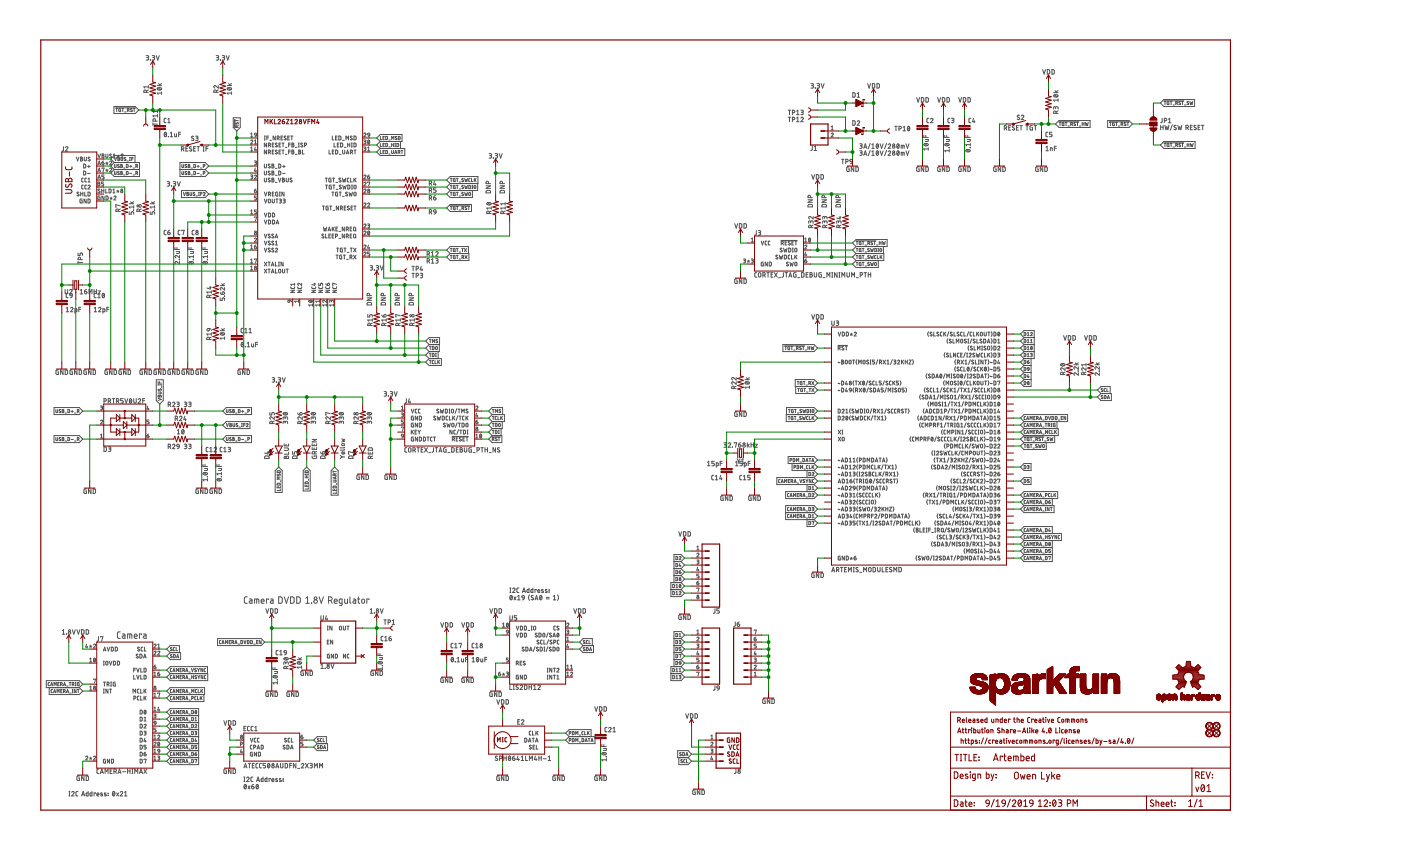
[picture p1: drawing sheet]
<svg xmlns="http://www.w3.org/2000/svg" width="356mm" height="216mm" viewBox="0 0 356 216" stroke-linecap="round" stroke-linejoin="round" font-family="sans-serif">
<g fill="none" stroke="#505050" stroke-width=".25">
<path d="M37.1 14.1l.6 .2-.1 .3h-.4M37.4 14.6l.3 .4-.1 .2h-.5M38.2 15.2h.1M38.7 14.1l.6 .2-.2 .3h-.3M38.9 14.6l.4 .4-.2 .2h-.4M39.7 14.1l.3 1.1 .4-1.1M54.9 14.1l.6 .2-.1 .3h-.4M55.2 14.6l.3 .4-.2 .2h-.4M55.9 15.2h.1M56.4 14.1l.6 .2-.1 .3h-.4M56.7 14.6l.3 .3v.2l-.6 .1M57.4 14.1l.4 1.1 .4-1.1"/>
<path d="M264.6 17.7l.4 1.1 .4-1.1M265.8 17.7l.6 .2v.7l-.1 .2h-.5zM267 17.7l.6 .2v.7l-.2 .2h-.4zM16.1 37.2v1l-.4 .1M16.6 37.4a.3 .3 0 0 1 .4-.2 .3 .3 0 0 1 .1 .5l-.5 .6h.6M19.4 39.9l.3 .9 .3-.9M20.4 39.9h.4l.1 .2-.2 .2 .3 .2-.2 .3h-.4zM21.4 39.9v.8l.2 .1 .3-.1v-.8M22.8 39.9h-.3l-.1 .2 .5 .6h-.6M24.8 39.1l.4 .9 .3-.9M25.9 39.1l.5 .1-.2 .3 .2 .2-.1 .3h-.4zM25.9 39.5h.3"/>
<path d="M26.9 39.1v.8l.2 .1 .3-.1v-.8M28.3 39.2l-.4-.1-.1 .2 .5 .6h-.5M28.7 39.3l.3-.2v.9M28.9 27h5.4l.9 .9-.9 .9h-5.4zM29 39.9l.3 .8 .3-.8M29.4 27.4h4.9M29.4 27.5h.4M29.6 27.5v.8M29.7 39.6l.3 .1M29.9 39.9l.4 .1-.2 .3 .3 .1-.1 .3h-.4zM30 39.3v.4M30 39.7l.2 .2"/>
<path d="M30 39.7l-.2 .2M30.3 39.6l-.3 .1M30.6 27.5l-.4 .1v.7h.4l-.1-.4M30.7 39.3a.27 .27 0 0 1 .4-.2 .27 .27 0 0 1 .1 .4l-.5 .5h.6M30.7 39.9v.7l.2 .1 .2-.1 .1-.7M30.9 27.5h.5M31.2 27.5v.8M31.6 28.4h.4M32.3 28l.4-.1v-.4h-.4v.8M32.6 28l.2 .3M32.9 39.9h.2M33 39.9v.8"/>
<path d="M33.5 27.6l-.3-.1-.1 .2 .4 .5h-.4M33.8 39.9h-.4v.8M33.8 27.5h.5M34.1 27.5v.8M37.1 23.4l-.1-.5h-.4l-.1 .5h1.2M37.7 22.8l-.6 .3M37.7 22h-1.2l.3 .4M37.7 21.7v.7M38.8 31.5h1.2M38.8 31.2v.6M39.5 30.7l-.1-.4-.5-.1-.1 .5h1.2M39.9 22.4a.58 .58 0 0 1 .6-.2 .58 .58 0 0 1 .5 .5 .63 .63 0 0 1-1.1-.3z"/>
<path d="M39.9 21.7h1.1M40 29.4h-1.2l.3 .3M40 28v.6M40 29.1v.6M40 28.3h-1.2l.3 .3M40.1 22.3l.7 .5M40.3 21.2l.3 .5M41 23.6h-1.1l.2 .3M41 23.3v.6M41 21.2l-.5 .3M41.8 33.6h.1a.54 .54 0 0 1 .4 .5 .54 .54 0 0 1-.5 .5l-.1-.5zM42.2 30h-.4l-.1 .3v.7l.5 .1"/>
<path d="M42.2 33.8l-.5 .6M42.6 31.1h.6M42.6 30.3l.3-.3v1.1M42.7 34.6h.1M43.2 34.7h.6M43.2 33.8l.3-.3v1.2M44.3 33.9v.7l.2 .1h.3v-.8M45.3 34.1h.5M45.8 33.5h-.5v1.2M46.1 37.8l.5-.1v-.4l-.5-.1v1.1M46.4 37.8l.3 .5M47.2 37.7h.4"/>
<path d="M47.7 37.2h-.5v1.1h.5M48.6 37.3l-.4-.1-.1 .2 .5 .5a.31 .31 0 0 1-.1 .5 .31 .31 0 0 1-.5-.2M49.1 34.6h-.3l-.2 .2 .5 .4a.29 .29 0 0 1 0 .4 .29 .29 0 0 1-.4 0l-.1-.1M49.1 37.7h.4M49.6 34.5l.7 .2-.2 .3h-.3M49.7 37.2h-.6v1.1h.6M50 35l.3 .3-.1 .3-.6 .1M50 37.2h.6M50.3 37.2v1.1M51.6 37.2h.2M51.6 38.3h.2M51.7 37.2v1.1"/>
<path d="M52.3 37.7h.5M52.8 37.2h-.5v1.1M54.9 23.4v-.4l-.5-.1-.1 .5h1.1M55.4 21.7v.7l-.6-.6a.31 .31 0 0 0-.5 .1 .31 .31 0 0 0 .2 .5M55.4 22.8l-.5 .3M57.7 21.7h1.1M57.7 22.4a.63 .63 0 0 1 1.1 .2 .56 .56 0 0 1-.7 .3 .56 .56 0 0 1-.4-.5zM57.9 22.3l.6 .5M58 21.2l.4 .5M58.8 23.6h-1.1l.2 .3M58.8 23.3v.6M58.8 21.2l-.5 .3"/>
<path d="M59.2 29.9h1.8v2.4l-.9 .9-.9-.9zM59.5 30.3v2M59.7 30.4v.4M59.7 30.6h.8M59.8 31.1l-.1 .3 .2 .1 .5-.4v.4M60.1 32.3l-.1-.4-.3 .1v.3h.8M60.5 31.9l-.4 .1M63.6 35.7a.26 .26 0 0 1 .4-.2 .26 .26 0 0 1 .1 .5l-.5 .5h.6M63.6 34l.3-.3v1M63.6 37.5l.3-.2v1M63.6 34.7h.6M63.6 38.3h.6"/>
<path d="M64.6 35.7l.3-.2v1M64.6 36.5h.5M64.7 33.8h.3l.1 .5-.5-.1zM64.8 37.3l-.2 .8h.5M65 37.8v.5M65.1 34.3l-.1 .3-.3 .1M67.1 35.5h.2M67.1 34.5h.2M67.2 34.5v1M67.6 36.3v1l-.5-1v1M67.6 38.1v1l-.5-1v1M67.7 35h.5"/>
<path d="M68.1 36.9l.5-.2-.1-.4h-.4v1M68.1 38.6l.5-.1-.1-.4h-.4v1M68.2 34.5h-.5v1M68.5 36.9l.2 .4M68.5 38.6l.2 .5M68.5 35.6h.4M69.1 36.7h.3M69.1 38.5h.3M69.5 36.3h-.4v1h.4M69.5 38.1h-.4v1h.4M69.9 34.5v1l-.6-1v1M70.4 35.1l.4-.1-.1-.5h-.3v1"/>
<path d="M70.4 36.4l-.4-.1-.1 .2 .5 .7-.5-.1M70.4 38.2l-.4-.1-.1 .2 .5 .6h-.5M70.7 35.1l.2 .4M70.8 36.7h.4M70.8 38.5h.4M71.3 36.3h-.5v1h.5M71.3 38.1h-.5v1h.5M71.3 35h.3M71.6 36.3h.5M71.6 38.1h.5M71.8 34.5h-.5v1h.5M71.8 36.3v1"/>
<path d="M71.8 38.1v1M72.4 37.4h.4M72.4 39.2h.4M72.6 34.6l-.3-.1-.2 .2 .5 .7h-.5M73 35h.4M73.3 36.7h.4M73.3 38.5h.4M73.5 34.5h-.5v1h.5M73.7 36.3h-.4v1M73.7 38.1h-.4v1M73.8 34.5h.5M74.1 34.5v1"/>
<path d="M74.1 36.3l.4 .1-.1 .3 .2 .3-.1 .3h-.4zM74.1 38.1l.4 .1-.1 .3 .2 .2-.1 .3-.4 .1zM74.1 36.7h.3M74.1 38.5h.3M75 37.4h.4M75 39.2h.4M75.7 36.3h.3M75.7 37.3h.3M75.8 38.1l.5 .1-.2 .3 .2 .2-.1 .3-.4 .1zM75.8 38.5h.3M75.8 36.3v1M76.8 38.1v1h.4"/>
<path d="M76.8 36.4l-.3-.1-.2 .2 .5 .7-.5-.1M77.3 36.9l.5-.2-.1-.4h-.4v1M83.5 38.1v1h.4M84.3 34.5v1h.5M84.3 38.5h.4M84.8 38.1h-.5v1h.5M84.8 36.3v1h.4M85.2 38.1l.5 .1-.1 .8-.4 .1zM85.2 35h.3M85.6 34.5h-.4v1h.4M85.6 36.7h.4M86 34.5l.5 .2-.1 .8h-.4z"/>
<path d="M86.1 36.3h-.5v1h.5M86.1 39.2h.5M86.4 36.3l.6 .2-.2 .8h-.4zM87 38.1v.7l.2 .3 .3-.2v-.8M87 35.6h.4M87.4 37.4h.4M87.8 35.5v-1l.3 .6 .4-.6v1M87.9 39.1l.3-1 .3 1M88 38.8h.5M88.2 36.7h.6M88.2 36.3v1M88.8 36.3v1"/>
<path d="M88.9 38.6l.5-.1-.1-.4h-.4v1M89.2 36.3h.2M89.2 37.3h.2M89.3 38.6l.2 .5M89.3 36.3v1M89.4 34.6l-.3-.1-.2 .2 .5 .7h-.5M89.8 34.5l.6 .2-.2 .8h-.4zM89.8 36.3l.6 .2-.2 .8h-.4zM89.8 38.1h.6M90.1 38.1v1M92.4 34a.27 .27 0 0 1 .3-.2 .27 .27 0 0 1 .1 .4l-.4 .5h.5M92.4 35.5l.5 .1-.2 .4"/>
<path d="M92.4 37.3l.5 .1-.2 .3M92.5 37.7h.2M92.5 36h.2M92.6 36l.2 .1v.3l-.4 .1M92.6 37.7l.2 .1v.4l-.4 .1M93.3 38.3h.6M93.3 37.5l.3-.2v1M93.4 33.8h.3l.2 .5h-.5zM93.5 35.6a.46 .46 0 0 1 .4 .4 .46 .46 0 0 1-.4 .5l-.2-.5zM93.8 35.7l-.4 .6M93.9 34.3l-.2 .3-.3 .1M95.6 38.6l.9-.9h6.2v1.8h-6.2z"/>
<path d="M95.6 35l.9-.9h5.5v1.8h-5.5zM96.5 35.9l-.9 .9 .9 .9M96.5 38.2v.8h.4M96.5 34.6v.8h.4M96.5 36.4v.8h.4M97.2 35h.3M97.2 36.7h.3M97.2 38.5h.3M97.6 38.2h-.4v.8h.4M97.6 34.6h-.4v.8h.4M97.6 36.4h-.4v.8h.4M97.9 34.6l.4 .1v.6l-.2 .1h-.2z"/>
<path d="M97.9 36.4l.4 .1v.6l-.2 .1h-.2zM97.9 38.2l.4 .1v.6l-.4 .1zM98.7 37.3h.4M98.7 39.1h.4M98.7 35.5h.4M99.4 38.2v.6l.2 .2 .3-.2v-.6M99.4 36.7h.5M99.4 36.4v.8M99.4 35.4v-.8l.3 .5 .3-.5v.8M99.9 36.4v.8M100.2 39l.3-.8 .2 .8M100.2 37.2h.2"/>
<path d="M100.2 36.4h.2M100.3 38.8h.4M100.3 36.4v.8M100.7 34.7l-.3-.1-.1 .2 .5 .5h-.5M100.7 36.4h.4l.1 .2v.4l-.2 .2h-.3zM101.1 38.6l.4-.1-.1-.3h-.3v.8M101.1 34.6l.4 .1v.6l-.2 .1h-.2zM101.3 38.6l.2 .4M101.7 35.9v1.8M101.8 38.2h.5M102 38.2v.8M124.1 39l.7 .2-.2 .3h-.3"/>
<path d="M124.5 39.5l.3 .4-.2 .2h-.5M125.7 39l.6 .2-.1 .3h-.4M126 39.5l.3 .4-.2 .2h-.4M126.7 39l.4 1.1 .4-1.1M200.1 29.7h.6M200.1 28h.6M200.4 28v1.1M200.4 29.7v1.2M201.1 30.4l.6-.2v-.3l-.6-.2v1.2M201.1 28.6h.5l.1-.5-.6-.1v1.1M202.2 30l.3-.3v1.2M202.2 28.2l.3-.2v1.1"/>
<path d="M202.2 30.9h.6M202.2 29.1h.6M203.3 30a.32 .32 0 0 1 .4-.2 .32 .32 0 0 1 .1 .4l-.5 .7h.6M203.3 28l.6 .2v.2l-.5 .1M203.6 28.5l.2 .1v.4l-.5 .1M205.8 21.2h.5l.2 .2-.2 .3h-.3M206.2 21.7l.2 .1v.4l-.6 .2M206.2 37l-.1 1-.3 .2M206.7 37.3l.3-.3v1.2M206.7 38.2h.6M206.9 22.4h.1M207.4 21.2h.5l.1 .2-.1 .3h-.4"/>
<path d="M207.7 21.7l.2 .1v.4l-.5 .2M208.4 21.2l.4 1.2 .4-1.2M211 34a.27 .27 0 0 1 .3-.2 .27 .27 0 0 1 .1 .4l-.4 .5h.5M211 32.2l.2-.2v1M211 33h.5M216.5 30.6l.5 .2v.8l-.1 .1-.4 .1zM216.5 23.5l.5 .2v.8l-.1 .1-.4 .1zM217.6 30.9a.31 .31 0 0 1 .4-.3 .31 .31 0 0 1 .1 .5l-.5 .7h.6M217.6 23.8l.3-.3v1.2M217.6 24.7h.6M218.2 36.5l.6 .2-.1 .3h-.3M218.2 38.3l.6 .2-.1 .3h-.3"/>
<path d="M218.5 37l.3 .1v.3l-.1 .2h-.5M218.5 38.8l.3 .1v.3l-.1 .2h-.5M219.2 37.6l.4-1.1 .4 1.1M219.2 39.4l.4-1.1 .4 1.1M219.4 37.3h.5M219.4 39.1h.5M220.2 21.2l.4 1.2 .4-1.2M220.9 36.4l-.5 1.4M220.9 38.1l-.5 1.4M221.3 36.7l.3-.2v1.1M221.3 38.5l.3-.2v1.1M221.3 37.6h.6"/>
<path d="M221.3 39.4h.6M221.4 21.2l.6 .2v.8l-.2 .1-.4 .1zM222.5 36.6l.1-.1a.57 .57 0 0 1 .4 .6 .57 .57 0 0 1-.4 .5l-.2-.5zM222.5 38.3h.1a.57 .57 0 0 1 .4 .5 .57 .57 0 0 1-.4 .6l-.2-.6zM222.6 21.2l.6 .2v.8l-.2 .1-.4 .1zM222.9 36.7l-.5 .7M222.9 38.5l-.5 .7M223.4 36.5l.4 1.1 .4-1.1M223.4 38.3l.4 1.1 .4-1.1M225 36.4l-.5 1.4M225 38.1l-.5 1.4M225.4 36.7a.32 .32 0 0 1 .5-.2 .32 .32 0 0 1 .1 .5l-.6 .6h.7"/>
<path d="M225.4 38.5a.32 .32 0 0 1 .5-.2 .32 .32 0 0 1 .1 .5l-.6 .6h.7M227.1 32h.6M227.4 32v1.2M227.8 36.6v-.1a.58 .58 0 0 1 .4 .6 .58 .58 0 0 1-.4 .5l-.2-.5zM227.8 38.3a.58 .58 0 0 1 .4 .5 .58 .58 0 0 1-.4 .6l-.2-.6zM228.2 32.7h.4l.1-.5-.5-.2v1.2M228.2 36.7l-.5 .7M228.2 38.5l-.5 .7M228.7 37.6v-.7h.7l.1 .7M228.7 39.4v-.7h.7l.1 .7M229.1 36.9v.7M229.1 38.7v.7"/>
<path d="M229.2 32.3l.3-.3v1.2M229.2 33.2h.6M230 36.5l.3 1.1 .4-1.1M230 38.3l.3 1.1 .4-1.1M230.4 32.1h.1a.58 .58 0 0 1 .4 .5 .58 .58 0 0 1-.4 .6l-.2-.6zM230.9 32.3l-.5 .6M232.7 24.8l.3 1.1 .4-1.1M233.8 24.8l.7 .2v.7l-.2 .2h-.5zM234.5 34.4v.5h1.1M234.5 36.5a.63 .63 0 0 1 1.1 .3 .55 .55 0 0 1-.6 .3 .55 .55 0 0 1-.5-.6zM234.7 36.4l.7 .6M234.8 35.4h.8l-.1 .5h-.7"/>
<path d="M235 34.4v.5M235 24.8l.6 .2v.7l-.1 .2h-.5zM235.6 37.8h-1.1l.2 .3M235.6 37.5v.6M235.8 30h-.4l-.1 .3v.7l.5 .1M236.2 30.3a.32 .32 0 0 1 .4-.3 .32 .32 0 0 1 .1 .5l-.5 .6h.6M238 24.8l.4 1.1 .3-1.1M239.2 24.8l.6 .2v.6l-.2 .3h-.4zM239.8 34.4v.5h1.1M239.8 36.6a.63 .63 0 0 1 1.1 .2 .61 .61 0 0 1-.6 .2 .61 .61 0 0 1-.5-.4zM240.1 36.4l.6 .6M240.2 35.4h.7l-.1 .5h-.6"/>
<path d="M240.3 34.4v.5M240.3 24.8l.6 .2 .1 .6-.2 .3h-.5zM240.9 37.4h.1M240.9 38.2h-1.1l.3 .3M240.9 37.9v.6M241.1 30h-.4l-.1 .3 .1 .8h.4M241.5 30l.6 .2-.1 .3h-.4M241.8 30.5l.3 .1v.4l-.6 .1M243.3 24.8l.4 1.1 .4-1.1M244.5 24.8l.6 .2v.7l-.2 .2h-.4zM245.1 34.4v.5h1.2M245.2 38.1a.63 .63 0 0 1 1.1 .2 .58 .58 0 0 1-.7 .3 .58 .58 0 0 1-.4-.5z"/>
<path d="M245.4 38l.6 .5M245.5 35.4h.8l-.1 .5h-.7M245.6 34.4v.5M245.7 24.8l.6 .2v.7l-.2 .2h-.4zM246.2 37.5h.1M246.3 36.4v.6M246.3 36.7h-1.2l.3 .3M246.4 30h-.3l-.2 .3 .1 .8h.4M247.1 30l-.3 .9h.7M247.3 30.6v.5M254.9 32.5l.6-.1v-.4l-.6-.1v1.1M255.3 32.5l.2 .5"/>
<path d="M256 32.4h.4M256.5 31.9h-.5v1.1h.5M257.5 32l-.4-.1-.2 .2 .5 .4a.31 .31 0 0 1 0 .5 .31 .31 0 0 1-.5-.1M258 32.4h.4M258.5 31.9h-.5v1.1h.5M258.7 29.3l-.3-.1-.2 .3 .5 .4a.29 .29 0 0 1 0 .4 .29 .29 0 0 1-.4 0l-.1-.1M258.8 31.9h.7M259.2 31.9v1.1M259.2 29.5a.31 .31 0 0 1 .5-.3 .31 .31 0 0 1 .1 .5l-.6 .7h.7M260.4 31.9h.6M260.7 31.9v1.1M262.1 31.9l-.6 .1 .1 1h.5v-.6h-.2"/>
<path d="M262.5 31.9h.6M262.8 31.9v1.1M265.5 38.2h.6M265.5 37.4l.3-.3v1.1M266 33.5l-.4 .1-.1 .2v.8l.5 .1M266.6 38.2v-.7l.5 .1v.6M267 33.5h-.6v.6h.4a.32 .32 0 0 1 .2 .3 .32 .32 0 0 1-.2 .3h-.4M267.4 23.5h1.2M267.4 24.2a.63 .63 0 0 1 1.1 .2 .61 .61 0 0 1-.6 .3 .61 .61 0 0 1-.5-.5zM267.6 37.6h.5M267.7 24.1l.6 .5M267.8 23l.4 .5"/>
<path d="M267.9 31.5l.9-.9h7.9v1.7h-7.9zM267.9 27.4l.1-.3h.3l.2 .1 .1 .5M267.9 27.6v-.4l-.3-.1-.2 .6M268.1 28.8l-.2-.6-.5 .1v.5h1.2M268.1 37.1h-.5v1.1M268.6 25.4h-1.2l.3 .3M268.6 25.1v.6M268.6 23l-.6 .3M268.6 28.1l-.5 .3M268.8 30.9h5.1M268.8 31.1h.5M269 31.1v.8"/>
<path d="M270 31.1h-.4l.1 .8h.3l-.1-.5M270.4 31.1h.4M270.6 31.1v.8M271.1 32h.3M271.8 31.5h.2M272 31.5l.2-.3-.4-.1v.8M272.1 31.5l.1 .4M273 31.1h-.3l-.1 .1 .4 .6-.5-.1M273.3 31.1h.4M273.5 31.1v.8M274 32h.3M274.7 31.4h.4"/>
<path d="M274.7 31.1v.8M275.1 31.1v.8M275.5 31.1l.2 .8 .1-.6 .2 .6 .2-.8M281.1 30.6h5.5l.8 .9-.8 .8h-5.5zM281.6 30.9h5M281.6 31.1h.5M281.8 31.1v.8M282.8 31.1h-.4l.1 .8h.3l-.1-.5M283.1 31.1h.5M283.4 31.1v.8M283.9 32h.3M284.6 31.5l.4-.1-.1-.3h-.3v.8"/>
<path d="M284.8 31.5l.2 .4M285.7 31.1h-.2l-.1 .1 .4 .6-.5-.1M286.1 31.1h.4M286.3 31.1v.8M294.5 26.1l.9-.8h7.8v1.7h-7.8zM294.6 31.8v1.1M294.6 32.3h.6M295 30v1l-.4 .1M295.2 31.8v1.1M295.4 35.9h7.9v1.8h-7.9l-.9-.9zM295.4 36.2h5.1M295.4 25.6h5.1"/>
<path d="M295.5 36.4h.4M295.5 25.7h.4M295.5 30.6l.6-.1v-.4l-.6-.1v1.1M295.7 31.8l.2 1.1 .3-.7 .2 .7 .3-1.1M295.7 25.7v.8M295.7 36.4v.8M296.6 31.1h.6M296.6 30.3l.3-.3v1.1M296.7 36.4l-.5 .2v.4l.2 .2h.3l-.1-.5M296.7 25.7l-.5 .2 .1 .6h.4l-.1-.4M297 36.4h.5M297 25.7h.5"/>
<path d="M297.2 25.7v.8M297.2 36.4v.8M297.6 31.7l-.5 1.3M297.7 37.3h.4M297.7 26.6h.4M298.4 36.8h.3M298.4 26.2h.3M298.5 31.9l-.4-.1-.1 .2 .4 .4a.29 .29 0 0 1 .1 .5 .29 .29 0 0 1-.5 0l-.1-.1M298.7 36.8l.2-.3-.5-.1v.8M298.7 26.2l.2-.4-.5-.1v.8M298.7 36.8l.2 .4M298.7 26.2l.2 .3"/>
<path d="M299 31.8l.2 1.1 .3-.7 .2 .7 .3-1.1M299.6 36.4l-.4 .2 .4 .5h-.4M299.6 25.8l-.2-.1-.2 .2 .4 .6-.4-.1M299.9 36.4h.5M299.9 25.7h.5M300.1 25.7v.8M300.1 36.4v.8M300.6 37.3h.4M300.6 26.6h.4M301 32.4l.6-.1v-.4l-.6-.1v1.1M301.3 36.7h.5M301.3 36.4v.8"/>
<path d="M301.4 32.4l.2 .5M301.7 25.8l-.2-.1-.2 .2 .4 .6-.4-.1M301.8 36.4v.8M302 25.7l.2 .8 .2-.5 .2 .5 .1-.8M302.1 32.3h.4M302.1 36.4l.2 .8 .2-.5 .2 .5 .2-.8M302.6 31.8h-.5v1.1h.5M303.6 31.9l-.4-.1-.2 .2 .5 .4a.31 .31 0 0 1 0 .5 .31 .31 0 0 1-.5-.1M304.1 32.3h.4M304.6 31.8h-.5v1.1h.5M304.9 31.8h.7M305.3 31.8v1.1"/>
<path d="M20 48.8h-.3l-.1 .2 .4 .4v.2h-.5M20.4 40.3h.3M20.5 49.2h.5M20.5 48.7v1M20.8 50.5l-.5 .1 .1 .9h.4v-.6h-.1M21 48.7v1M21.2 45.2l-.5 .2 .1 .7 .4 .1M21.2 47l-.5 .2 .1 .6 .4 .1M21.2 41.6l.6 .2-.2 .8h-.4zM21.2 43.4l.6 .2-.2 .8h-.4zM21.5 48.7v1h.4M21.9 50.5v1l-.6-1v1"/>
<path d="M22 45.2l-.5 .2 .1 .7 .4 .1M22 47l-.5 .2 .1 .6 .4 .1M22.2 42.2h.7M22.2 44h.7M22.3 50.5l.6 .2-.2 .8h-.4zM22.3 47.2a.27 .27 0 0 1 .4-.2 .27 .27 0 0 1 .1 .4l-.5 .5h.6M22.3 48.7l.6 .2-.2 .8h-.4zM22.3 45.4l.3-.2v1M22.3 46.2h.6M22.6 41.9v.6M24.8 46.2l.5 .1-.2 .3 .3 .2-.1 .3-.5 .1zM24.8 45.4l.4-1 .3 1"/>
<path d="M24.8 41.8l.4-.9 .3 .9M24.8 43.6l.4-1 .3 1M24.8 46.6h.3M24.9 45.1h.5M24.9 41.6h.5M24.9 43.3h.5M25.3 48h-.3l-.1 .2 .5 .4v.2h-.6M25.4 49.7l-.5 .1 .1 .9h.4v-.5h-.2M25.8 48.4h.6M25.8 48v.9M25.9 41.3h.3a.27 .27 0 0 1 .2 .3 .27 .27 0 0 1-.3 .2 .27 .27 0 0 1-.2-.2zM25.9 42.7l.5-.1-.3 1"/>
<path d="M26.3 40.9l-.4 .4M26.3 46.2h-.5v.4l.5 .2-.1 .3-.4 .1M26.4 48v.9M26.4 44.4h-.5v.4l.5 .3-.1 .3h-.4M26.4 49.7v1l-.5-1v1M26.8 41.3l.3 .1M26.8 43.1l.3 .1M26.8 48v.9h.5M26.9 49.7l.5 .2-.1 .8h-.4zM27.1 41.1v.3M27.1 42.9v.3M27.1 41.4l.2 .3"/>
<path d="M27.1 41.4l-.2 .3M27.1 43.2l.2 .3M27.1 43.2l-.2 .3M27.4 41.3l-.3 .1M27.4 43.1l-.3 .1M27.7 48h.4l-.1 .9h-.3zM27.8 41.1a.27 .27 0 0 1 .4-.3 .27 .27 0 0 1 .2 .4l-.6 .6h.6M27.8 42.8a.27 .27 0 0 1 .4-.2 .27 .27 0 0 1 .2 .4l-.6 .6h.6M27.9 50.2l.3 .1M28.2 50v.3M28.2 50.3l.2 .3M28.2 50.3l-.2 .3"/>
<path d="M28.5 50.2l-.3 .1M28.7 48.2l.2-.2v.9M28.7 48.9h.5M28.7 40h.6M28.9 50a.26 .26 0 0 1 .4-.3 .26 .26 0 0 1 .1 .5l-.5 .5h.5M29 41.2h6.4v3.6h-6.4l-.9-.9 .9-.9M29 41.2l-.9-.9 .9-.8h5.3v1.7M29 41.2l-.9 .9 .9 .9M29 43h6.4M29 41.7l.1 .7 .2 .1 .2-.1v-.7M29 43.5l.1 .7 .2 .1 .2-.1v-.7M29.6 48.5l.3 .1"/>
<path d="M29.9 48.2v.4M29.9 48.6l.2 .2M29.9 48.6l-.2 .2M29.9 40.3h.2M30 53.6l-.1-.5h-.4l-.1 .5h1.1M30.2 48.5l-.3 .1M30.2 41.8l-.3 .1 .4 .5h-.5M30.2 43.6l-.3 .1 .4 .5h-.5M30.5 52.2l-1.1-.3 .1 .7M30.5 53l-.5 .3M30.6 41.7l.4 .1-.1 .3 .2 .1-.1 .3h-.4zM30.6 43.5l.4 .1-.1 .3 .2 .1-.1 .3h-.4z"/>
<path d="M30.6 42.1h.3M30.6 43.9h.3M31.4 44.4h.3M31.4 42.6h.3M31.9 40l-.4 .1 .4 .6-.4-.1M32.1 41.7l.4 .1-.1 .7h-.3zM32.1 43.5l.4 .1-.1 .7h-.3zM32.2 40.9h.4M32.8 53.7v.7h.5v-.4a.32 .32 0 0 1 .3-.3 .32 .32 0 0 1 .3 .3v.4M32.8 51.7h1.1M32.9 40.7h.2M32.9 42.2h.5"/>
<path d="M32.9 44h.5M33.2 51.2l.3 .5M33.2 41.9v.6M33.4 40.3h.4M33.8 44.4h.3M33.8 42.6h.3M33.9 53.3h.1M33.9 52.2v.6M33.9 52.5h-1.1l.2 .3M33.9 51.2l-.5 .3M34.5 42.2l.4-.1-.1-.4h-.3v.8M34.5 43.9l.4-.1-.1-.3h-.3v.8"/>
<path d="M34.8 42.2l.1 .3M34.8 43.9l.1 .4M35.4 53.6l-.2-.5h-.3l-.2 .5h1.2M35.9 53l-.5 .3M38.1 53.7v.7h.5v-.4a.32 .32 0 0 1 .3-.3 .32 .32 0 0 1 .3 .3v.4M38.1 51.7h1.1M38.5 51.2l.4 .5M39.2 53.3h.1M39.2 52.5h-1.1l.3 .3M39.2 52.2v.6M39.2 51.2l-.5 .3M42.2 58.4l-.4 .1-.1 .2v.7l.5 .2"/>
<path d="M42.4 46.1l.7 .2-.2 .3h-.3M42.6 58.9h.3a.32 .32 0 0 1 .3 .4 .32 .32 0 0 1-.3 .3 .32 .32 0 0 1-.3-.4zM42.8 46.6l.2 .1v.4l-.6 .1M43.1 58.4l-.4 .2-.1 .3M43.6 47.2h.1M44 46.1l.6 .2-.2 .3h-.3M44.3 46.6l.2 .1v.4l-.5 .1M45 46.1l.4 1.1 .4-1.1M45.7 41.2h6.4l.9 .9-.9 .9 .9 .9-.9 .9h-6.4zM45.7 43h6.4M45.7 58.4l-.4 .1-.1 .2v.7l.5 .2M46.1 48.3h6l.9 .9-.9 .9h-6z"/>
<path d="M46.1 58.5l.7-.1-.4 1.2M46.2 41.7v.7l.2 .1 .2-.1v-.7M46.2 43.5v.7l.2 .1 .2-.1v-.7M46.5 48.8l.3 .8 .3-.8M47.4 41.8l-.4 .1 .4 .5h-.5M47.4 43.6l-.4 .1 .4 .5h-.5M47.4 48.8l.4 .1-.1 .3 .2 .3-.2 .1h-.3zM47.4 49.2h.3M47.8 41.7l.4 .1-.2 .3 .2 .1-.1 .3h-.3zM47.8 43.5l.4 .1-.2 .3 .2 .1-.1 .3h-.3zM47.8 42.1h.2M47.8 43.9h.2"/>
<path d="M48.2 48.8v.7l.3 .1 .1-.1 .1-.7M48.5 44.4h.4M48.5 42.6h.4M49.2 41.7l.4 .1-.1 .7h-.3zM49.2 43.5l.4 .1-.1 .7h-.3zM49.3 58.4l-.4 .1-.1 .2v.7l.5 .2M49.4 48.9l-.3-.1-.1 .2 .4 .6-.4-.1M49.8 49.7h.3M50 42.2h.6M50 44h.6M50.3 41.9v.6M50.4 48.8h.2"/>
<path d="M50.4 49.6h.2M50.5 48.8v.8M50.9 44.4h.3M50.9 42.6h.3M50.9 49.2h.4M51.3 48.8h-.4v.8M51.6 49a.22 .22 0 0 1 .3-.2 .22 .22 0 0 1 .1 .4l-.4 .4h.4M51.6 42.2l.3-.1 .1-.3-.4-.1v.8M51.6 43.9h.3l.1-.3-.4-.1v.8M63.6 44.4l.5 .1v.3h-.4M63.6 53.5l.3-.2v1M63.6 54.3h.6"/>
<path d="M63.9 44.8l.3 .4-.6 .2M64.6 40.9h.4l.1 .2-.4 .2M64.6 44.6a.26 .26 0 0 1 .3-.2 .26 .26 0 0 1 .1 .4l-.4 .6h.5M64.6 48.4h.3a.27 .27 0 0 1 .2 .3 .27 .27 0 0 1-.3 .2 .27 .27 0 0 1-.2-.2zM64.6 55.2l.5-.1-.2 .9M64.8 42.6l-.2 .8h.5M64.9 41.3l.2 .1v.3l-.5 .1M65 43.2v.4M65 48l-.4 .4M65.1 49.7h-.5v.5h.4l.1 .2-.1 .3h-.4M65.1 53.3h-.5v.4h.4l.1 .2-.1 .3-.4 .1M67.1 41.6v.9l.2 .1 .3-.1v-.9"/>
<path d="M67.1 43.4v.8l.2 .2 .3-.2v-.8M67.1 45.2v.8l.2 .2 .3-.2v-.8M67.1 48.7l.3 1 .3-1M67.1 50.5l.3 1 .3-1M67.1 54.1l.3 .9 .3-.9M67.1 55.8l.3 1 .3-1M67.1 59.4l.3 1 .3-1M68.1 49.3h.4l.1-.5-.5-.1v1M68.1 54.1l.6 .1-.2 .8h-.4zM68.1 55.8l.6 .2-.2 .8h-.4zM68.2 50.6l.4 .1v.6l-.2 .2-.3-.3zM68.5 49.3l.2 .4"/>
<path d="M68.5 41.7h-.3l-.1 .1 .5 .7h-.5M68.5 43.5l-.3-.1-.1 .2 .5 .7h-.5M68.5 45.3l-.3-.1-.1 .2 .5 .4v.3l-.5-.1M68.6 59.5l-.4-.1-.1 .2 .5 .7-.5-.1M69 41.6l.4 .1 .1 .1-.2 .3 .3 .2-.2 .3h-.4zM69 43.4h.4l.1 .2-.2 .2 .3 .2-.2 .4h-.4zM69 45.2h.4l.1 .2-.2 .2 .3 .2-.2 .3-.4 .1zM69 42.1h.3M69 43.8h.3M69 45.6h.3M69.1 50.5v.8l.2 .2 .3-.2v-.8M69.1 49.2h.3"/>
<path d="M69.2 54.1l.5 .1-.2 .8h-.3zM69.2 55.8l.5 .2-.2 .8h-.3zM69.4 59.5l-.3-.1-.1 .2 .5 .7-.5-.1M69.6 48.7h-.5v1h.5M69.9 42.7h.4M69.9 44.5h.4M69.9 46.3h.4M70 50.5h.6M70.1 56.8l.3-1 .3 1M70.2 56.6h.5M70.3 50.5v1M70.5 48.7l-.5 .2 .1 .8h.4v-.5h-.2"/>
<path d="M70.6 45.2l.4 1 .3-1M70.7 41.6l.5 .2-.1 .8h-.4zM70.7 43.4l.5 .2-.1 .8h-.4zM70.9 50.5l.5 .1-.2 .3M70.9 48.7h.2M70.9 49.7h.2M71 48.7v1M71 50.9h.2M71.2 50.9l.2 .2v.3l-.5 .1M71.7 45.2l.5 .1-.2 .3 .2 .2-.1 .3-.4 .1zM71.7 45.6h.3M71.7 42.2h.7"/>
<path d="M71.7 44h.7M71.9 50.5l.5 .1-.1 .3h-.3M72.1 41.9v.6M72.1 48.7v1l-.6-1v1M72.1 50.9l.3 .4-.5 .2M72.6 45.2l.1 .8 .2 .2 .3-.2v-.8M74.1 45.3l-.4-.1-.1 .2 .5 .4v.3l-.5-.1M81.8 52.3h.6M82.1 57.6l.2 1 .2-.7 .2 .7 .2-1M82.1 52.3v1M82.2 59.5l-.4-.1-.1 .2 .5 .7-.5-.1M82.5 45.2h.6"/>
<path d="M82.6 47h.6M82.7 59.4v1h.4M82.8 45.2v1M82.9 47v.9M83.3 58.6l.3-1 .3 1M83.3 52.3l-.6 .2 .1 .6 .5 .2v-.6h-.2M83.4 58.4h.4M83.5 59.8h.3M83.7 52.3h.5M83.9 59.4h-.4v1h.4M83.9 52.3v1M84 45.2h-.4l-.1 .2v.7l.5 .1v-.6h-.2"/>
<path d="M84.1 47l-.5 .1 .1 .8h.4v-.5h-.2M84.2 48.7h.6M84.3 59.8h.3M84.3 57.6v1M84.4 45.2h.5M84.5 47h.5M84.5 48.7v1M84.5 53.4h.5M84.5 58l.4 .6M84.7 45.2v1M84.8 59.4h-.5v1h.5M84.8 47v.9"/>
<path d="M84.9 57.6l-.6 .6M85.2 59.9l.4-.1v-.3l-.4-.1v1M85.2 46.3h.5M85.3 58.1h.3M85.3 48h.5M85.7 48.7l-.4 .1-.1 .2v.6l.5 .1v-.5h-.2M85.7 57.6h-.4v1h.4M85.9 52.3v1l-.5-1v1M86 58.7h.5M86.1 48.7h.5M86.3 48.7v1M86.4 52.8h.4l.1-.4-.5-.1v1"/>
<path d="M86.5 45.3l-.4-.1-.1 .2 .5 .4v.3l-.5-.1M86.6 47h-.4l-.1 .2 .5 .4v.2h-.5M86.7 52.8l.2 .5M86.9 45.2l.2 1 .3-.7 .2 .7 .2-1M86.9 49.8h.5M87 47l.2 .9 .2-.6 .3 .6 .2-.9M87.4 52.7h.3M87.4 57.6v1l-.5-1v1M87.4 59.4v1l-.5-1v1M87.8 52.3h-.4v1h.4M87.9 58.2l.5-.1-.1-.5h-.4v1M87.9 59.9l.5-.1-.1-.4h-.4v1"/>
<path d="M88.2 48.8h-.4l-.1 .2 .5 .4v.2h-.5M88.2 58.2l.2 .4M88.2 59.9l.2 .5M88.3 47l.5 .1-.2 .8h-.3zM88.6 45.2l-.4 .2v.7l.4 .1M88.6 48.7l.2 1 .2-.6 .2 .6 .3-1M88.6 52.4l-.2-.1-.2 .2 .5 .4v.2l-.2 .2-.4-.2M88.9 58.1h.3M88.9 59.8h.3M89 45.2v1h.4M89.1 52.7h.3M89.2 47h.3"/>
<path d="M89.2 47.9h.3M89.3 57.6h-.4v1h.4M89.3 59.4h-.4v1h.4M89.3 47v.9M89.5 52.3h-.4v1h.4M89.7 57.8l.2-.2 .3 .2 .1 .5-.2 .3-.4-.2zM89.7 59.5l.2-.1 .3 .1 .1 .6-.2 .3-.4-.2zM89.8 45.2v1M89.8 52.3h.6M89.9 48.8l.5 .1v.7l-.2 .1-.3-.1zM89.9 47l.5 .1v.7l-.2 .1-.3-.1zM90 45.6l.4 .6"/>
<path d="M90.1 52.3v1M90.2 58.4l.2 .2M90.4 45.2l-.6 .6M92.4 48.2a.27 .27 0 0 1 .3-.2 .27 .27 0 0 1 .1 .4l-.4 .5h.5M92.4 46.4a.26 .26 0 0 1 .3-.2 .26 .26 0 0 1 .1 .4l-.4 .6h.5M92.4 44.6a.26 .26 0 0 1 .3-.2 .26 .26 0 0 1 .1 .4l-.4 .6h.5M92.4 51.7a.27 .27 0 0 1 .3-.2 .27 .27 0 0 1 .1 .4l-.4 .6h.5M92.4 57a.27 .27 0 0 1 .3-.1 .27 .27 0 0 1 .1 .4l-.4 .5h.5M92.4 58.8a.27 .27 0 0 1 .3-.2 .27 .27 0 0 1 .1 .5l-.4 .5h.5M93.3 44.8h.3a.28 .28 0 0 1 .3 .3 .28 .28 0 0 1-.3 .3 .28 .28 0 0 1-.3-.3zM93.3 51.7a.27 .27 0 0 1 .4-.2 .27 .27 0 0 1 .1 .4l-.5 .6h.6M93.3 56.8l.6 .2-.5 .3"/>
<path d="M93.3 46.3l.6-.1-.3 1M93.5 58.7a.45 .45 0 0 1 .4 .4 .45 .45 0 0 1-.4 .4l-.2-.4zM93.6 57.3l.2 .1v.3l-.5 .1M93.7 44.4l-.3 .1-.1 .3M93.8 58.8l-.4 .6M109 46.5l.5-.1v-.4l-.5-.1v1.1M109 48.3l.5-.1v-.4l-.5-.1v1.1M109 50.3l.5-.2-.1-.4-.4-.1v1.2M109 53.8l.5-.1v-.4l-.5-.1v1.1M109.3 46.5l.3 .5M109.3 48.3l.3 .5M109.3 50.3l.3 .5"/>
<path d="M109.3 53.8l.3 .5M110 50.1h.4a.31 .31 0 0 1 .3 .4 .31 .31 0 0 1-.4 .3 .31 .31 0 0 1-.3-.3zM110.1 53.4l.5-.1 .1 .5-.6-.1zM110.3 45.9l-.3 .9h.7M110.5 46.5v.5M110.6 49.6l-.4 .2-.2 .3M110.7 47.7h-.7v.5h.4a.32 .32 0 0 1 .3 .3 .32 .32 0 0 1-.3 .3h-.4M110.7 53.8l-.2 .4-.3 .1M113.4 45.7l.9-.9h7v1.8h-7zM113.4 52.8l.9-.9h5.4v1.8h-5.4zM114.3 48.3l-.9 .9 .9 .9h5.6v-1.8M114.3 46.6l-.9 .9 .9 .8"/>
<path d="M114.3 52.2h4.9M114.3 48.8h.4M114.3 45.3h.4M114.3 47h.4M114.3 52.4h.4M114.5 45.3v.8M114.5 47v.9M114.5 48.8v.8M114.5 52.4v.8M115.5 45.3l-.4 .1v.7h.4v-.5h-.1M115.5 47l-.4 .1v.7l.4 .1v-.5h-.1M115.5 48.8l-.4 .1v.7h.4v-.4h-.1"/>
<path d="M115.5 52.4l-.4 .1v.7h.4v-.5h-.1M115.8 48.8h.5M115.8 45.3h.5M115.8 47h.5M115.8 52.4h.5M116.1 45.3v.8M116.1 47v.9M116.1 48.8v.8M116.1 52.4v.8M116.5 53.3h.4M116.5 46.2h.4M116.5 49.7h.4"/>
<path d="M116.5 47.9h.4M117.3 52.8h.3l.1-.3-.4-.1v.8M117.5 52.8l.2 .4M117.6 45.3h-.2l-.2 .1 .4 .6h-.4M117.6 47.1l-.2-.1-.2 .2 .4 .6h-.4M117.6 48.9l-.3-.1-.1 .2 .4 .6-.4-.1M117.9 45.3l.2 .8 .2-.6 .2 .6 .2-.8M117.9 47l.2 .9 .2-.6 .2 .6 .2-.9M117.9 48.8l.2 .8 .2-.5 .2 .5 .2-.8M118.4 52.4h-.3l-.1 .2 .4 .5h-.4M118.7 52.4h.5M119 52.4v.8"/>
<path d="M119 47l.4 .2v.6l-.4 .1zM119 48.9l.2-.1 .2 .2v.5l-.2 .1-.2-.2zM119.3 45.3l-.3 .1v.6l.3 .1M119.7 45.3v.8h.3M119.8 47h.2M119.8 47.9h.2M119.9 47v.9M120.4 47.2l.1-.2 .2 .2-.1 .6h-.2zM120.4 45.3v.8M120.6 45.6l.2 .5M120.8 45.3l-.4 .5M121.2 46.6v1.7h-6.9"/>
<path d="M123.4 47.1h1.1l-1.1 .7h1.1M123.5 48.4l.8-.1 .2 .6h-1.1zM123.6 51.5a.64 .64 0 0 1 1.1 .3 .57 .57 0 0 1-.7 .2 .57 .57 0 0 1-.4-.5zM123.8 51.4l.6 .5M124 46.6l-.1-.6h-.4l-.1 .6h1.1M124.2 54.2l-.1-.6-.5 .1-.1 .5h1.2M124.7 53.6l-.5 .2M124.7 52.8h-1.2l.3 .3M124.7 52.5v.6M125.2 40.1h.1M126.9 47.1h1.2l-1.2 .7h1.2M126.9 48.5l.3-.2h.7l.2 .6h-1.2z"/>
<path d="M127.6 46.6l-.2-.6h-.4l-.1 .6h1.2M127.7 54.2l-.1-.6h-.4l-.1 .6h1.1M128.2 51.7h-1.1l.3 .3M128.2 52.8h-1.1l.3 .3M128.2 53.6l-.5 .2M128.2 51.4v.6M128.2 52.5v.6M186.5 56.7l.4 1.2 .3-1.2M187.7 56.7l.6 .2v.8l-.2 .1-.4 .1zM188.8 56.7l.6 .2v.8l-.1 .1-.5 .1zM192 58.5l-.1 1-.3 .1M192.4 58.5l.7 .2-.2 .3h-.3"/>
<path d="M192.8 59l.3 .3-.1 .2-.6 .1M205.1 50.7h1.1l-1.1 .6h1.1M205.2 51.9h.8l.2 .6h-1.1zM205.7 50.1l-.1-.5h-.4l-.1 .5h1.1M205.8 56.3l.3-.3 .3 .2v.4M205.8 56.5l-.1-.3-.3-.2-.1 .6M205.9 57.7l-.1-.5-.5 .1v.4h1.1M206 44.3l.4 1.1 .4-1.1M206.4 54.9v.7l-.6-.6a.32 .32 0 0 0-.5 .1 .32 .32 0 0 0 .2 .5M206.4 57.1l-.5 .3M207.2 44.3l.6 .2v.8l-.2 .1h-.4zM208.4 44.3l.6 .2v.8l-.2 .1h-.4z"/>
<path d="M208.6 50.7h1.2l-1.2 .6h1.2M208.7 51.9h.9l.2 .6h-1.2zM209.3 50.1l-.2-.5h-.4l-.1 .5h1.2M209.3 56.3l.2-.3 .3 .1 .1 .5M209.3 56.5v-.3l-.3-.2-.2 .6M209.3 55.2l.1-.2h.4l.1 .6M209.3 55.4l-.1-.4-.2-.1-.2 .7M209.4 57.7l-.1-.5h-.4l-.1 .5h1.1M209.9 57.1l-.5 .3M212.2 50.7h1.1l-1.1 .6h1.1M212.3 51.9h.8l.2 .6h-1.1zM212.8 50.1l-.1-.5h-.4l-.1 .5h1.1"/>
<path d="M212.9 56.3l.4-.3 .2 .2v.4M212.9 56.5l-.1-.3-.2-.2-.2 .6M213 57.7l-.1-.5h-.4l-.1 .5h1.1M213 55.1h.5M213.2 54.9v.7l-.8-.3M213.5 57.1l-.5 .3M213.6 40.4h.6M213.9 40.4v1.1M214.7 41l.5-.1v-.4l-.5-.1v1.1M215.5 42.4l-.6 .1 .2 1h.4v-.6h-.2M215.8 40.5h.4l.1 .5h-.5zM216.3 41l-.2 .4-.3 .1"/>
<path d="M216.7 42.4v1.1l-.6-1.1v1.1M217.2 42.4l.6 .1 .1 .7-.2 .3h-.5zM233.3 42.4l-.6 .1v.7l.1 .3h.5v-.6h-.2M234.5 42.4v1.1l-.7-1.1v1.1M235 42.4l.6 .1v.7l-.2 .3h-.4zM238.6 42.4l-.6 .1 .1 1h.5v-.6h-.2M239.8 42.4v1.1l-.6-1.1v1.1M240.3 42.4l.6 .1 .1 .7-.2 .3h-.5zM244 42.4l-.6 .1 .1 1h.5v-.6h-.2M245.1 42.4v1.1l-.6-1.1v1.1M245.7 42.4l.6 .1v.7l-.2 .3h-.4zM252.8 42.4l-.6 .1v.7l.2 .3h.4v-.6h-.2"/>
<path d="M254 42.4v1.1l-.6-1.1v1.1M254.5 42.4l.6 .1 .1 .7-.2 .3h-.5zM263.5 42.4l-.6 .1 .1 1h.5v-.6h-.2M264.7 42.4v1.1l-.7-1.1v1.1M265.2 42.4l.6 .1v.7l-.2 .3h-.4zM16.5 73.4l.1 1 .2 .2 .3-.2 .1-1M16.8 79.1h.6M16.8 78.2l.3-.2v1.1M17.3 74.4h-.4l-.1 .3 .1 .8h.4M17.7 73.7a.32 .32 0 0 1 .4-.3 .32 .32 0 0 1 .1 .5l-.5 .7h.6M17.8 74.5h.4l.2 .5h-.6zM17.9 78.2a.32 .32 0 0 1 .4-.2 .32 .32 0 0 1 .1 .5l-.5 .6h.6"/>
<path d="M18.4 75l-.3 .5h-.3M19 79.1l.5-.1-.1-.6-.4-.1v1.2M19.8 64.2v.6h.5v-.4a.33 .33 0 0 1 .3-.2 .33 .33 0 0 1 .4 .2v.4M19.8 66.6h1.2M19.8 66.3v.6M20 78.5h.5M20.3 73.7l.4-.3v1.2M20.3 74.6h.7M20.4 65.9v-.5l-.5-.1-.1 .6h1.2M20.5 78h-.5v1.1M21.4 73.9h.4a.32 .32 0 0 1 .3 .4 .32 .32 0 0 1-.4 .3 .32 .32 0 0 1-.3-.3zM21.9 73.4l-.3 .2-.2 .3"/>
<path d="M22.6 74.6v-1.2l.4 .7 .3-.7v1.2M23.9 73.4v1.2M23.9 73.9h.6M23.9 78.2l.3-.2v1.1M23.9 79.1h.6M24.4 74.4h-.4l-.1 .3v.7l.5 .1M24.5 73.4v1.2M24.8 74.7l.3-.3v1.1M24.8 75.5h.6M25 73.8h.5l-.5 .8h.5M25 78.2a.31 .31 0 0 1 .4-.2 .31 .31 0 0 1 .1 .5l-.5 .6h.6M26.1 74.5v-.1a.54 .54 0 0 1 .4 .6 .54 .54 0 0 1-.4 .5l-.2-.5z"/>
<path d="M26.1 79.1l.5-.1-.1-.6-.4-.1v1.2M26.5 74.7l-.5 .6M27.1 78.5h.5M27.6 78h-.5v1.1M44.4 62.8v.5h1.2M44.8 63.8h.8l-.1 .5h-.7M44.9 62.8v.5M45.6 65.8h.1M45.6 66.3v.7l-.7-.6a.32 .32 0 0 0-.5 .1 .32 .32 0 0 0 .3 .5M45.6 64.8v.6l-.7-.5a.31 .31 0 0 0-.5 .1 .31 .31 0 0 0 .3 .4M48 62.8v.5h1.1M48 66.5a.63 .63 0 0 1 1.1 .2 .61 .61 0 0 1-.6 .3 .61 .61 0 0 1-.5-.5z"/>
<path d="M48.2 66.4l.7 .5M48.3 63.8h.8l-.1 .5h-.7M48.5 62.8v.5M49 65.9h.1M49.1 64.8v.6M49.1 65.1h-1.1l.2 .3M51.5 62.8v.5h1.2M51.5 66.5a.63 .63 0 0 1 1.1 .2 .61 .61 0 0 1-.6 .3 .61 .61 0 0 1-.5-.5zM51.8 66.4l.6 .5M51.9 63.8h.8l-.1 .5h-.7M52 62.8v.5M52.7 65.8h.1"/>
<path d="M52.7 64.8v.6M52.7 65.1h-1.2l.3 .3M53.1 75.5l-.1-.6h-.4l-.1 .6h1.1M53.1 72.9h.5M53.4 72.7v.6l-.9-.2M53.6 73.8v.6M53.6 74.9l-.5 .2M53.6 74.1h-1.1l.2 .3M55.9 75.6v.6h.5v-.4a.31 .31 0 0 1 .3-.2 .31 .31 0 0 1 .3 .2v.4M55.9 74.2l.1 .3 .4 .2M55.9 72.5h1.1M56.3 72l.3 .5"/>
<path d="M56.5 74.1a.33 .33 0 0 1 .5 .1 .33 .33 0 0 1-.3 .5h-.3zM57 75.1h.1M57 73v.6l-.6-.5a.31 .31 0 0 0-.5 .1 .31 .31 0 0 0 .2 .4M57 72l-.5 .2M63.6 62.4l.3-.2v.9M63.6 65.9l.3-.2v1M63.6 67.7l.3-.2v1M63.6 68.5h.6M63.6 63.1h.6M63.6 66.7h.6M64.6 60.6a.27 .27 0 0 1 .4-.2 .27 .27 0 0 1 0 .4l-.4 .6h.5M64.6 62.6h.3a.27 .27 0 0 1 .2 .3 .27 .27 0 0 1-.3 .2 .27 .27 0 0 1-.2-.2z"/>
<path d="M64.6 65.8l.5-.1-.2 1M65 62.2l-.4 .4M67.1 61.2l.3 .9 .3-.9M67.1 62.9l.3 1 .3-1M67.1 66.5l.6 1M67.1 68.3l.6 1M67.7 66.5l-.6 1M67.7 68.3l-.6 1M68 66.5h.6M68 68.3h.6M68.3 66.5v1M68.3 68.3v1"/>
<path d="M68.6 61.3l-.4-.1-.1 .2 .5 .6h-.5M68.6 63h-.4l-.1 .2 .5 .6h-.5M68.9 67.5l.3-1 .3 1M68.9 69.3l.3-1 .3 1M69 67.2h.4M69 69h.4M69.4 61.3l-.3-.1-.1 .2 .5 .6h-.5M69.4 63h-.3l-.1 .2 .5 .6h-.5M69.8 60.4l.4-1 .3 1M69.9 63.2a.26 .26 0 0 1 .4-.2 .26 .26 0 0 1 .1 .4l-.5 .5h.5M69.9 61.4l.3-.2v.9M69.9 62.1h.5"/>
<path d="M69.9 66.5v1h.5M69.9 68.3v1h.5M69.9 60.1h.5M70.7 66.5h.2M70.7 67.5h.2M70.8 66.5v1M70.8 68.3h.4l.1 .2v.5l-.2 .2-.4-.1zM71.7 68.3v.8l.2 .1 .3-.1v-.8M71.9 66.5v1l-.6-1v1M72.6 68.3h.6M72.9 68.3v1M73.2 76.2h.4v.3a.28 .28 0 0 1-.5 .2 .28 .28 0 0 1 .1-.5z"/>
<path d="M73.6 76.2l.3 .1 .1 .3M73.8 72.8l.2 .4h.7l.1-.4M73.8 73.6h1l-1 .6h1M74.8 71.9v.5M74.8 72.1h-1l.2 .3M75.6 72.8l.2 .4h.7l.1-.4M75.6 73.6h1l-1 .6h1M75.8 76.2v.5M75.8 76.4h-1l.2 .3M76.6 71.9v.5l-.7-.5a.27 .27 0 0 0-.3 .2 .27 .27 0 0 0 .2 .3M78.4 76.3a.52 .52 0 0 1 .5-.2 .52 .52 0 0 1 .4 .4 .51 .51 0 0 1-.5 .2 .51 .51 0 0 1-.4-.4zM78.6 76.2l.5 .4"/>
<path d="M79.1 72.8l.3 .4h.6l.1-.4M79.1 73.6h1l-1 .6h1M79.3 77.1v.6M79.3 77.4h-.9l.2 .3M79.7 72h.4M79.9 71.9v.5l-.8-.2M80.9 72.8l.2 .4h.7l.1-.4M80.9 71.9v.5h.4l.1-.4 .2-.1 .3 .1v.4M80.9 73.6h1l-1 .6h1M81.1 76.2v.5M81.1 77.1v.6M81.1 76.4h-1l.2 .3"/>
<path d="M81.1 77.4h-1l.2 .3M82.7 72.8l.2 .4h.6l.2-.4M82.7 72l.1 .3 .3 .1M82.7 73.6h1l-1 .6h1M82.9 76.2v.5l-.6-.5a.27 .27 0 0 0-.4 .1 .27 .27 0 0 0 .2 .4M82.9 77.1v.6M82.9 77.4h-1l.2 .3M83.1 72a.28 .28 0 0 1 .5 0 .28 .28 0 0 1-.2 .4h-.3zM84.1 76.4l.4-.2 .2 .5M84.1 76.6l-.2-.4-.2 .1v.4M84.5 72.8l.2 .4h.6l.1-.4M84.5 73.6h.9l-.9 .6h.9"/>
<path d="M84.7 77.1v.6M84.7 77.4h-1l.2 .3M85.3 64.7h.5M85.4 72.1l-.9-.2 .1 .5M85.4 62.9h.6M85.6 64.7v1M85.7 62.9v1M86 60.5h.5M86.7 64.7l-.5 .1 .1 .9h.4v-.5h-.1M86.9 62.9l-.5 .2 .1 .8h.4v-.5h-.2M87.1 64.7h.6M87.3 62.9h.5"/>
<path d="M87.4 64.7v1M87.6 62.9v1M88 65.8h.4M88.1 64h.5M88.8 65.3l.5-.1-.1-.5h-.4v1M88.9 62.9h.5M89.2 62.9v1M89.2 65.3l.2 .4M89.7 62.9l.7 1M89.7 64.7l.7 1M90.2 60.2l.2 .2M90.4 62.9l-.7 1"/>
<path d="M90.4 64.7l-.7 1M92.4 62.4a.26 .26 0 0 1 .3-.2 .26 .26 0 0 1 .1 .4l-.4 .5h.5M92.4 64.2a.26 .26 0 0 1 .3-.2 .26 .26 0 0 1 .1 .4l-.4 .5h.5M93.2 75.6h1.1l-1.1 .6h1.1M93.3 76.8h.8l.2 .6h-1.1zM93.3 79.8v.6h.6v-.3a.32 .32 0 0 1 .3-.3 .32 .32 0 0 1 .3 .3v.3M93.5 62.2l-.2 .7h.6M93.7 62.7v.4M93.8 75l-.1-.6-.5 .1v.5h1.1M93.9 63.9h-.6v.5h.4l.2 .2-.2 .3h-.4M94 67.4l.6 .2-.2 .3h-.3M94.3 67.9l.3 .4-.2 .2h-.4"/>
<path d="M95 68.5h.1M95.5 67.4l.6 .2-.1 .3h-.4M95.8 67.9l.3 .3-.1 .2-.5 .1M96.5 67.4l.4 1.1 .4-1.1M96.7 75.6h1.2l-1.2 .6h1.2M96.8 76.8h.9l.2 .6h-1.2zM96.9 79.9l.1 .4 .4 .1M97.4 75l-.2-.6h-.4l-.1 .6h1.2M97.5 79.9a.32 .32 0 0 1 .5 .1 .32 .32 0 0 1-.3 .4h-.3zM100.3 75.6h1.1l-1.1 .6h1.1M100.4 76.8h.8l.2 .6h-1.1zM100.9 75l-.1-.6h-.4l-.1 .6h1.1"/>
<path d="M103.8 75.6h1.2l-1.2 .6h1.2M103.9 76.8h.9l.2 .6h-1.2zM104.5 75l-.1-.6h-.5l-.1 .6h1.2M104.5 67.6h.7M104.5 69.3h.7M104.9 67.6v1.1M104.9 69.3v1.2M105.6 68.2l.6-.1v-.4l-.6-.1v1.1M105.6 70l.6-.1v-.4l-.6-.2v1.2M106.7 69.3l.6 .3-.2 .2h-.3M106.9 67.6l-.2 .9h.6M107 69.8l.3 .4-.2 .3h-.4"/>
<path d="M107.1 68.2v.5M108.4 64.5h.5l.1-.5-.6-.2v1.2M108.4 66.3l.6-.2v-.4l-.6-.1v1.2M108.8 64.5l.3 .5M108.8 66.3l.3 .5M109.5 64.1l.3-.3v1.2M109.5 65.9l.3-.3v1.2M109.5 65h.6M109.5 66.8h.6M110.6 64.1a.31 .31 0 0 1 .4-.2 .31 .31 0 0 1 .1 .4l-.5 .7h.6M110.6 65.6l.6 .2-.1 .3h-.4M110.9 66.1l.3 .4-.2 .2-.4 .1"/>
<path d="M114.3 64.3h4.7v1.8h-4.7l-.9-.9zM114.3 64.3l-.9-.9 .9-.9h4.6v1.8M114.3 64.8h.4M114.3 63h.4M114.5 63v.8M114.5 64.8v.8M115.5 63l-.4 .1v.7h.4v-.4h-.1M115.5 64.8l-.4 .1v.7h.4v-.4h-.1M115.8 64.8h.5M115.8 63h.5M116.1 63v.8M116.1 64.8v.8"/>
<path d="M116.5 63.9h.4M116.5 65.7h.4M117.2 63h.4M117.3 65.3l.3-.1 .1-.3-.4-.1v.8M117.4 63v.8M117.5 65.3l.2 .3M117.9 63l.5 .8M118 64.8l.6 .8M118.4 63l-.5 .8M118.6 64.8l-.6 .8M187.1 70.8l-.6 .1 .1 .9 .5 .1v-.6h-.2M188.3 70.8v1.1l-.6-1.1v1.1"/>
<path d="M188.7 65.7l.5 .1-.1 .3h-.3M188.8 70.8l.6 .2v.7l-.1 .2h-.5zM189 66.1l.3 .4-.6 .2M189.7 66.2l.3 .1M190 66v.3M190 66.3l.2 .2M190 66.3l-.2 .2M190.3 66.2l-.3 .1M190.7 65.7l.5 .1-.1 .3h-.3M190.7 61.4h.5M190.7 60.6l.3-.2v1M191 66.1l.2 .2v.3l-.5 .1"/>
<path d="M192.1 69.2h-.4l-.1 .2v.8l.5 .1M192.5 69.3l.2-.1 .4 .1v.7l-.2 .3-.4-.2zM193.2 61.2l.3 .9 .3-.9M193.6 69.8l.6-.1-.1-.5h-.5v1.1M193.7 66.5l-.5 .1 .1 .8 .4 .1v-.6h-.1M194 69.8l.2 .5M194.6 61.2l-.4 .2v.6l.4 .1M194.6 69.2h.7M194.8 66.5v1l-.6-1v1M194.9 69.2v1.1M195.2 66.5l.6 .2-.2 .8h-.4zM195.4 61.2l-.4 .2v.6l.4 .1"/>
<path d="M195.7 69.7h.4M196.2 69.2h-.5v1.1h.5M196.6 69.2l.7 1.1M197.3 69.2l-.7 1.1M197.4 64.8l-.4-.1-.1 .2 .5 .5v.2h-.5M197.7 70.4h.5M197.8 64.7l.2 1 .2-.7 .2 .7 .3-1M198.2 61h4.1M198.3 61.7l.5-.1-.1-.4h-.4v.9M198.5 63h-.4l-.1 .2 .5 .6h-.5M198.6 61.7l.2 .4M198.8 69.2v.9l-.3 .2"/>
<path d="M198.9 62.9l.2 1 .2-.6 .2 .6 .2-1M199.1 64.7l.5 .2-.1 .8h-.4zM199.3 69.2h.6M199.3 61.6h.3M199.6 69.2v1.1M199.7 61.2h-.4v.9h.4M200.1 66.6l-.4-.1-.1 .2 .5 .4v.3l-.5-.1M200.2 62.9l.5 .2-.1 .8h-.4zM200.2 70.3l.4-1.1 .4 1.1M200.3 70h.6M200.5 64.7l-.4 .2v.7l.4 .1M200.5 66.5l.2 1 .2-.7 .2 .7 .3-1"/>
<path d="M200.5 61.3l-.3-.1-.1 .2 .5 .6h-.6M200.9 64.7v1h.4M201 61.6h.3M201.1 63.9h.3M201.1 62.9h.3M201.2 62.9v1M201.4 61.2h-.4v.9h.4M201.7 61.2h.6M201.7 64.7v1M201.8 63.1l.2-.2 .2 .2v.7l-.1 .1-.3-.1zM201.8 66.5l.4 .2v.6l-.1 .2-.3-.2zM202 65.1l.3 .6"/>
<path d="M202 61.2v.9M202.1 69.2l-.7 .1 .2 1h.5v-.6h-.2M202.3 64.7l-.6 .6M202.5 70.4h.5M203.5 69.2l.6 .2v.6l-.2 .3h-.4zM204.3 66.1h.3a.27 .27 0 0 1 .2 .3 .27 .27 0 0 1-.3 .3 .27 .27 0 0 1-.2-.3zM204.3 62.4a.26 .26 0 0 1 .3-.2 .26 .26 0 0 1 .1 .4l-.4 .5h.5M204.3 61.4h.5M204.3 60.6l.2-.2v1M204.5 63.9l-.2 .8h.5M204.6 69.7h.4M204.6 64.5v.4"/>
<path d="M204.7 65.7l-.4 .4M205.1 69.2h-.5v1.1h.5M205.4 60.4a.45 .45 0 0 1 .3 .5 .45 .45 0 0 1-.3 .4l-.2-.4zM205.6 69.2l.5 .1v.2l-.2 .2 .3 .2-.2 .4h-.4zM205.6 69.7h.3M205.7 60.6l-.4 .6M206 79.8l.4 1.2 .4-1.2M206.7 69.2v.9l.2 .2 .4-.2v-.9M207.2 79.8l.6 .2v.8l-.2 .1-.4 .1zM208.4 79.8l.6 .2v.8l-.2 .1-.4 .1zM208.5 69.2l-.6 .1 .1 1h.5v-.6h-.2M208.9 70.4h.5"/>
<path d="M209.9 70.3v-1.1l.3 .6 .4-.6v1.1M211.1 70.3h.3M211.1 69.2h.3M211.2 69.2v1.1M212.5 69.2v1.1l-.7-1.1v1.1M212.9 70.3h.3M212.9 69.2h.3M213.1 69.2v1.1M213.7 70.3v-1.1l.3 .6 .4-.6v1.1M215 69.2v.8l.2 .3 .4-.2v-.9M216.2 70.3v-1.1l.3 .6 .4-.6v1.1M217.3 66.1l-.9 .9 .9 .9h5.6v-1.8"/>
<path d="M217.3 60.8h7.9v1.7h-7.9l-.9-.8zM217.3 64.3h7v1.8h-7M217.3 64.3l-.9 .9 .9 .9M217.3 62.5l-.9 .9 .9 .9M217.3 61.1h5M217.3 64.8h.5M217.3 63h.5M217.3 66.6h.5M217.3 61.3h.5M217.4 70.4h.5M217.5 61.3v.8M217.5 63v.8"/>
<path d="M217.5 64.8v.8M217.5 66.6v.8M218.3 69.8l.6-.1-.1-.5h-.5v1.1M218.5 64.8l-.4 .1 .1 .7h.3v-.4h-.1M218.5 63l-.4 .1 .1 .7h.3v-.4h-.1M218.5 66.6l-.4 .1 .1 .7h.3v-.4h-.1M218.5 61.3h-.4l.1 .7 .3 .1v-.5h-.1M218.9 64.8h.4M218.9 63h.4M218.9 66.6h.4M218.9 61.3h.4M219.1 61.3v.8"/>
<path d="M219.1 63v.8M219.1 64.8v.8M219.1 66.6v.8M219.3 69.2h.6M219.6 63.9h.3M219.6 67.5h.3M219.6 65.7h.3M219.6 62.2h.3M219.6 69.2v1.1M220.3 61.7h.3l.1-.3-.4-.1v.8M220.4 69.7h.6M220.4 69.2v1.1"/>
<path d="M220.6 61.7l.1 .4M220.6 64.9l-.4 .1 .4 .5h-.4M220.6 63.1l-.4 .1 .4 .6-.4-.1M220.6 66.7l-.2-.1-.2 .2 .4 .5h-.4M221 64.8l.1 .8 .2-.5 .2 .5 .2-.8M221 63l.1 .8 .2-.5 .2 .5 .2-.8M221 66.6l.1 .8 .2-.6 .2 .6 .2-.8M221 69.2v1.1M221.4 61.3l-.3 .1 .4 .6h-.5M221.8 61.3h.4M222 61.3v.8M222 63l.5 .1-.1 .7h-.4z"/>
<path d="M222 66.7l.2-.1 .2 .1-.1 .7-.3-.1zM222.4 64.8l-.4 .2v.5l.4 .1M222.5 62.2h.3M222.7 64.8v.8h.4M222.8 63.8h.2M222.8 63h.2M222.9 63v.8M223.2 61.3v.8M223.2 61.6h.4M223.4 63.1h.4l-.1 .7-.3-.1zM223.4 64.8v.8M223.6 65.1l.3 .5"/>
<path d="M223.6 61.3v.8M223.9 64.8l-.5 .5M224 61.3l.2 .8 .1-.6 .2 .6 .2-.8M224.3 62.5v1.8M14.8 93.9l-.6 .1 .1 .9 .5 .1v-.6h-.2M16 93.9v1.1l-.6-1.1v1.1M16.5 93.9l.6 .2v.7l-.1 .2h-.5zM18.4 93.9l-.6 .1v.9l.6 .1v-.6h-.2M19.5 93.9v1.1l-.6-1.1v1.1M20.1 93.9h.4l.2 .3v.5l-.2 .3h-.4zM21.9 93.9l-.6 .1 .1 .9 .5 .1v-.6h-.2M23.1 93.9v1.1l-.6-1.1v1.1"/>
<path d="M23.6 93.9l.6 .2v.7l-.1 .2h-.5zM27.3 93.9l-.6 .1v.9l.6 .1v-.6h-.2M28.4 93.9v1.1l-.6-1.1v1.1M29 93.9l.6 .2v.7l-.2 .2h-.4zM30.8 93.9l-.6 .1v.9l.6 .1v-.6h-.2M32 93.9v1.1l-.7-1.1v1.1M32.5 93.9l.6 .2v.7l-.1 .2h-.5zM36.2 93.9l-.7 .1 .1 .9 .6 .1v-.6h-.2M37.3 93.9v1.1l-.6-1.1v1.1M37.8 93.9l.7 .2v.7l-.2 .2h-.5zM39.7 96.4h1.7v5.2l-.8 .9-.9-.9zM39.7 93.9l-.6 .1v.9l.6 .1v-.6h-.2"/>
<path d="M40.1 99.5h.7l.2 .2-.2 .2h-.7M40.1 97.6h.9M40.1 96.8v.4h.9M40.1 97.6v.1M40.2 98.7v.3l.1 .1 .6-.4-.1 .4M40.5 96.8v.4M40.9 93.9v1.1l-.7-1.1v1.1M41 97.6v.1M41 98v.4M41.4 93.9h.4l.2 .3v.5l-.2 .3h-.4zM43.2 93.9l-.5 .1v.9l.5 .1v-.6h-.1M44.4 93.9v1.1l-.6-1.1v1.1"/>
<path d="M45 93.9l.6 .2v.7l-.2 .2h-.4zM46.8 93.9l-.6 .1v.9l.6 .1v-.6h-.2M48 93.9v1.1l-.7-1.1v1.1M48.5 93.9l.6 .2v.7l-.2 .2h-.4zM50.4 93.9l-.6 .1 .1 1h.5v-.6h-.2M51.5 93.9v1.1l-.6-1.1v1.1M52 93.9l.7 .2v.7l-.2 .2h-.5zM52.6 83.5l.5-.2v.4a.31 .31 0 0 1-.4 .2 .31 .31 0 0 1-.1-.4zM53.1 86.1l-.1-.5h-.4l-.1 .5h1.1M53.1 83.3l.3 .1 .2 .4M53.6 85.5l-.5 .3M53.6 84.8h-1.1l.2 .3"/>
<path d="M53.6 84.4v.7M55.9 83.9h1.1M55.9 84.5a.64 .64 0 0 1 1.1 .3 .57 .57 0 0 1-.6 .3 .57 .57 0 0 1-.5-.6zM56.1 84.5l.7 .5M56.3 83.4l.3 .5M57 85.8h-1.1l.2 .3M57 85.5v.6M57 83.4l-.5 .3M61 93.9l-.6 .1 .1 .9 .5 .1v-.6h-.2M61.3 86.9h.1a.58 .58 0 0 1 .4 .5 .58 .58 0 0 1-.4 .6l-.2-.6zM61.7 83.3h-.4l-.1 .2v.8l.5 .1M61.8 87.1l-.5 .6"/>
<path d="M62.1 84.4h.6M62.1 83.5l.3-.2v1.1M62.2 93.9v1.1l-.6-1.1v1.1M62.3 87.9h.1M62.7 93.9h.4l.3 .3v.5l-.3 .3h-.4zM62.7 88h.7M62.7 87.1l.4-.3v1.2M63.2 84.4h.6M63.2 83.5l.3-.2v1.1M63.9 87.2v.7l.2 .1h.3v-.8M64.9 87.4h.5M65.4 86.8h-.5v1.2"/>
<path d="M69.1 95.8l.6 .2-.1 .3h-.4M69.4 96.3l.3 .3-.1 .2-.5 .1M70.1 96.9h.1M70.6 95.8l.6 .2-.1 .3h-.4M70.9 96.3l.3 .1v.4l-.6 .1M71.6 95.8l.4 1.1 .4-1.1M94 82.6l-.1-.6h-.4l-.2 .6h1.2M94.5 82l-.5 .2M94.5 81.2h-1.2l.3 .3M94.5 80.9v.6M97.5 99.4l.6 .2-.1 .2-.4 .1M97.5 82.6v-.5l-.5-.1-.1 .6h1.1"/>
<path d="M97.8 99.9l.3 .4-.1 .2h-.5M98 81.2h-1.1l.3 .3M98 82l-.5 .2M98 80.9v.6M99 99.4l.7 .2-.2 .2-.3 .1M99.4 99.9l.3 .4-.2 .2h-.5M100.1 99.4l.3 1.1 .4-1.1M101.1 82.6l-.1-.6-.5 .1v.5h1.1M101.6 81.2h-1.1l.2 .3M101.6 80.1l-1.1-.3 .1 .6M101.6 82l-.5 .2M101.6 80.9v.6"/>
<path d="M104.6 82.6l-.1-.6h-.4l-.1 .6h1.2M105.2 81.2h-1.2l.3 .3M105.2 82l-.6 .2M105.2 80.9v.6M108 86.5l.9-.9h2.7v1.8h-2.7zM108.9 87.4l-.9 .9 .9 .9M108.9 89.2l-.9 .9 .9 .9M108.9 91h3.1v1.7h-3.1l-.9-.8zM109 86.1h.4M109 87.9h.4M109 89.7h.4M109 91.4h.4"/>
<path d="M109.2 86.1v.8M109.2 87.9v.8M109.2 89.7v.8M109.2 91.4v.9M109.7 87.9l.5 .1-.1 .7h-.4zM109.7 89.7l.5 .1-.1 .6-.4 .1zM109.7 86.9v-.8l.3 .5 .3-.5v.8M110.1 91.4l-.4 .2v.6l.4 .1M110.4 91.4v.9h.4M110.5 89.7h.2M110.5 90.5h.2M110.6 89.7v.8"/>
<path d="M110.7 87.9l.3 .2-.1 .6-.3-.2zM111.1 86.2l-.3-.1-.1 .2 .4 .5h-.5M111.1 91.4v.9M111.2 89.2v1.8M111.3 91.8l.3 .5M111.5 87.4v1.8h-2.6M111.6 91.4l-.5 .5M186.4 98.6l-.2-.6-.5 .1v.5h1.2M186.9 96.9v.6l-.7-.5a.31 .31 0 0 0-.5 0 .31 .31 0 0 0 .3 .5M186.9 95.8v.6l-.7-.5a.32 .32 0 0 0-.5 .1 .32 .32 0 0 0 .3 .4M186.9 98l-.5 .2M189.1 96.3h1.1"/>
<path d="M189.2 97a.62 .62 0 0 1 1 .2 .63 .63 0 0 1-1.1-.2zM189.3 96.9l.7 .5M189.5 95.8l.3 .5M190.2 98.2h-1.1l.2 .4M190.2 97.9v.7M190.2 95.8l-.5 .3M198.7 87.4h7.9l.9 .9-.9 .9h-7.9zM199.2 87.8h5M199.2 87.9h.4M199.4 87.9v.8M200.4 87.9l-.4 .1 .1 .7h.3l-.1-.4M200.7 87.9h.5"/>
<path d="M201 87.9v.8M201.5 88.8h.3M201.8 96.3h4.8l.9 .9-.9 .9h-4.8zM202 98.1v1.7h4.6l.9-.8-.9-.9M202.2 88.3h.2M202.3 96.8h.5M202.4 88.3l.2-.3-.4-.1v.8M202.4 88.3l.2 .4M202.5 98.6h.4M202.6 96.8v.8M202.7 98.6v.8M203.3 88l-.2-.1-.2 .2 .5 .5h-.5"/>
<path d="M203.6 96.8l-.5 .2v.5l.5 .1v-.5h-.2M203.6 87.9h.5M203.7 98.6h-.4v.7l.4 .1-.1-.5M203.9 96.8h.4M203.9 87.9v.8M204 98.6h.5M204.1 96.8v.8M204.2 98.6v.8M204.4 88.8h.3M204.6 97.7h.4M204.7 99.5h.4M205.1 87.9v.8"/>
<path d="M205.1 88.3h.4M205.3 97.2h.3l.1-.3-.4-.1v.8M205.3 98.6h.5M205.5 87.9v.8M205.6 98.6v.8M205.6 97.2l.1 .4M205.9 87.9l.1 .8 .2-.5 .2 .5 .2-.8M206 98.6l.6 .8M206 96.8l.6 .8M206.6 98.6l-.6 .8M206.6 96.8l-.6 .8M211.1 81.4v1l.2 .1 .4-.1 .1-1"/>
<path d="M212.2 81.4l.7 .2-.2 .3h-.3M212.6 81.9l.2 .1 .1 .3-.2 .2-.5 .1M212.7 87.6h2.4M212.7 88.3l.5-.1v-.3l-.5-.1v1M212.7 84.3l.4 .9 .3-.9M213.1 88.3l.2 .5M213.2 97.2l-.5 .1M213.2 99l-.5 .1M213.2 91.9l-.5 .1M213.6 96.7l.5 .2-.1 .7-.4 .1zM213.6 98.5l.5 .1-.1 .8h-.4zM213.6 91.4l.5 .1-.2 .3 .3 .2-.2 .3-.4 .1z"/>
<path d="M213.6 91.8h.3M213.8 84.3l.5 .1-.1 .8h-.4zM214.1 87.9l-.3-.1-.1 .2 .5 .5v.2l-.5-.1M214.5 87.8h.6M214.6 91.4l.5 .1v.7l-.2 .1-.3-.1zM214.8 84.3l.5 .1-.1 .8h-.4zM214.8 87.8v1M214.8 96.7l-.2 .8h.5M214.8 98.5l-.2 .7h.5M215 97.2v.5M215 99v.4M215.6 91.4l.4 .1v.7l-.2 .1-.3-.1z"/>
<path d="M215.7 98.5h.3l.1 .5-.5-.1zM215.8 84.8l.3 .1M216.1 99l-.4 .4M216.1 84.5v.4M216.1 84.9l.2 .2M216.1 84.9l-.2 .2M216.4 84.8l-.3 .1M216.4 91.4h.5M216.7 91.4v1M216.7 96.6l-.2 .6 .2 .6M216.7 98.4l-.2 .6 .2 .5M216.8 84.5a.27 .27 0 0 1 .4-.2 .27 .27 0 0 1 .1 .4l-.5 .5h.6"/>
<path d="M217.1 96.7h.5M217.1 99l.5-.1v-.4h-.5v.9M217.3 96.7v1M217.5 99l.2 .4M217.5 91.2l-.2 .7 .2 .6M217.9 96.7l.6 1M217.9 92.4v-1l.3 .5 .4-.5v1M218.1 98.5l.6 .9M218.5 96.7l-.6 1M218.7 98.5l-.6 .9M219.1 96.7a.46 .46 0 0 1 .4 .5 .46 .46 0 0 1-.4 .4l-.2-.4zM219.1 91.4h.4l.1 .2v.5l-.2 .2-.3-.1z"/>
<path d="M219.2 98.5a.45 .45 0 0 1 .4 .5 .45 .45 0 0 1-.4 .4l-.1-.4zM219.4 96.9l-.4 .6M219.6 98.7l-.5 .5M220.3 96.6l-.5 1.2M220.4 98.4l-.4 1.1M220.5 91.4h-.3l-.2 .2 .5 .4v.2l-.2 .2-.3-.2M220.9 92.4h.2M220.9 91.4h.2M221 91.4v1M221.1 96.8l-.3-.1-.2 .2 .5 .7-.5-.1M221.3 98.6l-.4-.1-.1 .2 .5 .6h-.6M221.7 98.5l.5 .1v.8h-.5z"/>
<path d="M222 96.7l-.5 .2 .1 .7 .4 .1M222 91.4h-.5v.4h.4l.1 .2-.1 .3-.4 .1M222.4 96.7v1h.4M222.7 99.4l.3-.9 .3 .9M222.7 99.2h.5M222.8 91.2l-.4 1.3M223.2 91.9l.5-.1v-.3l-.5-.1v1M223.5 91.9l.3 .5M223.7 96.7h-.5v.4l.4 .1 .1 .1-.1 .3-.4 .1M224.1 91.4l.7 1M224.2 98.5h-.5v.4h.4l.1 .2-.1 .3h-.4M224.5 96.6l-.4 1.2"/>
<path d="M224.8 91.4l-.7 1M225 98.4l-.4 1.1M225.1 92.4h.6M225.1 91.6l.3-.2v1M225.3 96.8l-.2-.1-.2 .2 .5 .7-.6-.1M225.4 99.4v-.9l.3 .5 .4-.5v.9M226.2 96.7l-.4 .2v.7l.4 .1M226.5 91.2l-.5 1.3M226.5 98.5h.2M226.5 99.4h.2M226.6 96.7v1M226.6 98.5v.9"/>
<path d="M226.8 97.1l.4 .6M226.8 91.4l.6 .1-.1 .3h-.3M227.1 91.8l.3 .3-.6 .3M227.2 96.7l-.6 .6M227.6 98.6l-.4-.1-.1 .2 .5 .6h-.5M227.8 91.6a.26 .26 0 0 1 .4-.2 .26 .26 0 0 1 .1 .4l-.5 .6h.5M228.1 96.7h-.6v.4l.5 .1 .1 .1-.1 .3-.5 .1M228.1 98.5l.4 .1v.7l-.2 .1-.3-.1zM228.5 96.6l.2 .6-.2 .6M228.8 91.4v1M229 91.7l.4 .7M229.4 91.4l-.6 .6"/>
<path d="M229.5 98.5h-.5v.4h.4l.1 .2-.1 .3h-.4M229.8 91.8h.5M229.8 91.4v1M229.9 98.4l.2 .6-.2 .5M230.3 91.4v1M230.7 91.4h.5l-.5 1h.5M231.6 91.2l.2 .7-.2 .6M234.8 98.4l-.2 .6 .2 .5M235.3 94.8l-.2 .6 .2 .6M235.7 98.6l-.4-.1-.1 .2 .5 .6h-.5M235.7 84.2l-.2 .6 .2 .5M236.1 95l-.2-.1-.3 .2 .5 .4v.3h-.5"/>
<path d="M236.5 84.3h-.3l-.1 .2 .5 .6h-.5M236.5 98.5l-.4 .2v.6l.4 .1M236.6 94.9l.5 .2-.1 .8h-.4zM236.9 98.5v.9h.5M237 84.3v.9h.4M237.5 95.9l.3-1 .4 1M237.6 95.7h.5M237.7 98.7l.3-.2v.9M237.7 99.4h.6M238.3 84.3h-.4l-.1 .2 .5 .6h-.5M238.7 95a.46 .46 0 0 1 .4 .4 .46 .46 0 0 1-.4 .5l-.2-.5zM239 95.1l-.4 .6"/>
<path d="M239.1 98.4l-.4 1.1M239.1 84.3l-.4 .2v.6l.4 .1M239.5 84.3v.9M239.7 96.6l-.2 .6 .2 .6M239.8 84.6l.3 .6M239.9 89.5l-.3 .6 .3 .6M239.9 94.8l-.4 1.2M239.9 98.6l-.3-.1-.1 .2 .4 .6h-.5M240.1 84.3l-.6 .6M240.1 97.7v-1l.4 .5 .3-.5v1M240.3 95.9v-1l.3 .6 .3-.6v1M240.6 85.9l-.2 .6 .2 .6"/>
<path d="M240.7 89.7l-.3-.1-.1 .2 .4 .4v.3l-.5-.1M240.8 98.5l-.5 .2 .1 .6 .4 .1M240.8 84.2l-.4 1.1M241.2 89.6v1h.4M241.2 98.5v.9M241.3 96.8h.5v.7l-.2 .2-.4-.3zM241.4 94.9h.2M241.4 95.9h.2M241.4 86.1h-.3l-.1 .2 .4 .4v.2h-.5M241.4 98.8l.3 .6M241.5 94.9v1M241.7 84.3h-.4l-.1 .2 .5 .6h-.5"/>
<path d="M241.7 98.5l-.5 .6M241.9 86v1h.4M242.1 99.4h.6M242.1 98.7l.3-.2v.9M242.1 84.3v.9h.5M242.4 95l-.2-.1-.2 .2 .5 .5v.2h-.5M242.5 93l-.2 .6 .2 .6M242.5 89.6v1l-.5-1v1M242.6 91.2l-.2 .7 .2 .6M242.7 96.8l-.3-.1-.2 .2 .5 .7-.5-.1M242.7 87v-1l.4 .6 .3-.6v1M243 95l.4 .1v.6l-.2 .2-.3-.3z"/>
<path d="M243 91.9l.5-.1v-.3l-.5-.1v1M243.1 96.7h.2M243.1 97.7h.2M243.2 96.7v1M243.3 91.9l.2 .5M243.4 84.3h-.4l-.1 .2 .5 .6h-.5M243.4 93.2l-.3-.1-.2 .3 .5 .4v.2l-.2 .1-.3-.1M243.4 89.6l-.4 .2v.7l.4 .1M243.5 98.4l-.5 1.1M243.8 98.5h.5M243.8 96.7a.46 .46 0 0 1 .4 .5 .46 .46 0 0 1-.4 .4l-.1-.4zM243.8 90h.4"/>
<path d="M243.9 91.4l.7 1M243.9 86.1l.4 .1v.7l-.1 .1-.3-.1zM244 95a.46 .46 0 0 1 .4 .4 .46 .46 0 0 1-.4 .5l-.2-.5zM244 98.5v.9M244.2 96.9l-.5 .6M244.3 84.3l-.5 .2 .1 .6 .4 .1M244.3 93.1l-.5 .3 .1 .6 .4 .1M244.3 89.6h-.5v1h.5M244.3 95.1l-.4 .6M244.6 91.4l-.7 1M244.6 98.5l.7 .9M244.7 93.1v1h.4"/>
<path d="M244.7 84.3v.9h.4M244.9 92.4h.5M244.9 91.6l.3-.2v1M245 89.5l-.4 1.2M245 96.6l-.4 1.2M245.2 94.8l-.4 1.2M245.2 86.1h-.3l-.1 .2 .5 .4v.2h-.5M245.3 98.5l-.7 .9M245.4 90.6h.2M245.4 89.6h.2M245.5 89.6v1M245.5 94.9h.2"/>
<path d="M245.5 95.9h.2M245.6 93.2a.46 .46 0 0 1 .4 .4 .46 .46 0 0 1-.4 .5l-.2-.5zM245.6 99.4h.6M245.6 98.7l.3-.2v.9M245.6 94.9v1M245.7 87h.2M245.7 86h.2M245.8 86v1M245.8 96.7l-.4 .2v.7l.4 .1M245.9 84.2l-.5 1.1M245.9 87.7l-.2 .6 .2 .6M246 93.4l-.5 .5"/>
<path d="M246 89.8a.26 .26 0 0 1 .4-.2 .26 .26 0 0 1 0 .4l-.4 .6h.5M246.1 95.1a.27 .27 0 0 1 .4-.2 .27 .27 0 0 1 .1 .5l-.5 .5h.6M246.2 96.7v1h.5M246.3 91.2l-.5 1.3M246.7 84.3l-.5 .2 .1 .6 .4 .1M246.7 85.9l-.5 1.2M246.8 87.9l-.4-.1-.1 .2 .5 .5v.2l-.5-.1M246.8 93l-.4 1.2M247 98.4l-.5 1.1M247.1 84.3v.9h.4M247.1 96.7v1M247.1 91.4h-.3l-.2 .2 .5 .4v.2l-.2 .2-.3-.2"/>
<path d="M247.2 87.8v1h.5M247.3 97.1l.3 .6M247.4 89.7l-.4-.1-.1 .2 .5 .4v.3l-.5-.1M247.5 86.1h-.4l-.1 .2 .5 .4v.2h-.5M247.5 95l-.2-.1-.2 .2 .5 .5v.2h-.5M247.6 91.4v1h.4M247.6 96.7l-.5 .6M247.6 93.2l-.2-.1-.2 .3 .5 .4v.2l-.2 .1-.4-.1M247.8 89.6l.2 1 .2-.7 .2 .7 .2-1M247.8 98.6l-.4-.1-.1 .2 .5 .6h-.5M247.9 84.3v.9M247.9 86v1h.5"/>
<path d="M248 94.9l.5 .2-.1 .8h-.4zM248.1 96.8h.4v.7l-.2 .2-.3-.2zM248.1 88.8v-1l.3 .5 .3-.5v1M248.1 84.6l.3 .6M248.3 92.4h.3M248.3 91.4h.3M248.4 84.3l-.5 .6M248.4 91.4v1M248.5 93.1l-.4 .3v.6l.4 .1M248.7 98.5l-.5 .2 .1 .6 .4 .1M248.8 84.4l.2-.1 .3 .1v.7l-.2 .1-.3-.1zM248.9 93.1v1"/>
<path d="M248.9 95.9l.4-1 .3 1M249 96.7v.7l.2 .3 .3-.2v-.8M249 95.7h.5M249.1 93.5l.4 .6M249.2 87.8h.2M249.2 88.8h.2M249.2 86.1h-.3l-.1 .2 .4 .4v.2h-.5M249.3 87.8v1M249.5 89.6l-.5 .2 .1 .7 .4 .1M249.5 98.5l-.5 .2 .1 .6 .4 .1M249.5 93.1l-.6 .6M249.5 91.4v1l-.5-1v1"/>
<path d="M249.7 86l.5 .2-.2 .8h-.3zM249.8 84.3v.7l.2 .2 .3-.1v-.8M249.9 98.5v.9h.4M249.9 89.6v1h.4M249.9 96.7h.5M249.9 91.4h.5M249.9 94.9h.5M250 93.2a.46 .46 0 0 1 .4 .4 .46 .46 0 0 1-.4 .5l-.2-.5zM250.2 91.4v1M250.2 94.9v1M250.2 96.7v1M250.2 87.9l-.3-.1-.1 .2 .5 .5v.2l-.6-.1"/>
<path d="M250.3 93.4l-.4 .5M250.6 87l.3-1 .3 1M250.7 86.8h.5M250.7 89.6v1M250.7 98.5v.9M250.7 84.3h.6M250.8 87.9l.4 .1v.6l-.2 .2-.3-.2zM250.8 91.2l.2 .7-.2 .6M250.8 93l.2 .6-.2 .6M250.8 94.8l.2 .6-.2 .6M250.8 96.6l.2 .6-.2 .6M250.9 90l.3 .6"/>
<path d="M250.9 98.8l.3 .6M251 84.3v.9M251.2 89.6l-.5 .6M251.2 98.5l-.5 .6M251.6 84.2l.2 .6-.2 .5M251.6 85.9l.2 .6-.2 .6M251.6 87.7l.2 .6-.2 .6M251.6 89.5l.2 .6-.2 .6M251.6 98.4l.2 .6-.2 .5M251.8 91.9l-.4 .1M251.8 93.7l-.4 .1M251.8 95.5l-.4 .1"/>
<path d="M251.8 97.2l-.4 .1M252.3 84.3l.5 .1-.2 .8h-.3zM252.3 86l.5 .2-.2 .8h-.3zM252.3 87.8l.5 .2-.2 .8h-.3zM252.3 89.6l.5 .1-.2 .9h-.3zM252.3 91.4l.5 .1-.2 .8-.3 .1zM252.3 93.1l.5 .2-.2 .8h-.3zM252.3 94.9l.5 .2-.2 .8h-.3zM252.3 96.7l.5 .2-.2 .7-.3 .1zM252.3 98.5l.5 .1-.2 .8h-.3zM253.2 88a.27 .27 0 0 1 .4-.2 .27 .27 0 0 1 .1 .4l-.5 .6h.6M253.2 89.6l.6 .1-.1 .3h-.4"/>
<path d="M253.2 95.4h.4a.28 .28 0 0 1 .2 .3 .28 .28 0 0 1-.3 .2 .28 .28 0 0 1-.3-.3zM253.2 96.8l.6-.1-.3 1M253.2 87h.6M253.2 86.3l.3-.3v1M253.4 84.3a.45 .45 0 0 1 .4 .5 .45 .45 0 0 1-.4 .4l-.2-.4zM253.5 91.4l-.3 .7h.6M253.5 90l.3 .4-.6 .2M253.6 91.9v.5M253.7 94.9l-.3 .1-.2 .4M253.7 84.5l-.4 .5M253.8 93.1h-.6v.5h.5l.1 .2-.1 .3h-.5M259.9 85.6l-.9-.8 .9-.9h2.6v7.1h-2.6"/>
<path d="M259.9 85.6h2.6M259.9 87.4h2.6M259.9 89.2h2.6M259.9 92.7h1.8M259.9 96.3h1.8M259.9 85.6l-.9 .9 .9 .9M259.9 89.2l-.9 .9 .9 .9M259.9 94.5l-.9 .9 .9 .9M259.9 94.5h1.8M259.9 91l-.9 .9 .9 .8M259.9 92.7l-.9 .9 .9 .9M259.9 87.4l-.9 .9 .9 .9"/>
<path d="M259.9 89.7l.5 .1-.1 .6-.4 .1zM259.9 95l.5 .1-.1 .7h-.4zM259.9 91.4l.5 .2-.1 .6-.4 .1zM259.9 96.8l.5 .1-.1 .7h-.4zM259.9 93.2l.5 .1-.1 .7h-.4zM259.9 87.9l.5 .1-.1 .7h-.4zM259.9 86.1l.5 .1-.1 .7h-.4zM259.9 84.3l.5 .2-.1 .6-.4 .1zM260.8 91.8l.4 .2M260.8 91.8l.1 .4 .3-.2M260.8 93.5l.4 .2M260.8 93.5l.3-.2 .1 .4"/>
<path d="M260.8 85.2h.4M260.8 88.7h.4M260.8 90.5h.4M260.8 89.9l.2-.2v.8M260.8 84.5l.2-.2v.9M260.8 86.3l.2-.2v.8M260.8 88.1l.2-.2v.8M260.8 93.5h.1M260.8 86.9h.4M260.9 95l-.1 .6h.4M261.1 95.4v.4M261.1 91.4l-.3 .4"/>
<path d="M261.2 93.7l-.3 .3M261.2 92h.1M261.6 89.7h.3l.1 .2-.2 .1M261.6 84.5a.23 .23 0 0 1 .3-.1 .23 .23 0 0 1 .1 .3l-.4 .5h.4M261.6 86.9h.4M261.6 86.3l.2-.2v.8M261.7 90h.1M261.7 87.9a.39 .39 0 0 1 .3 .4 .39 .39 0 0 1-.3 .4l-.1-.4zM261.7 91v7.1h-1.8l-.9-.9 .9-.9M261.8 90l.2 .4-.4 .1M262 88.1l-.4 .4M269.3 92.4a.64 .64 0 0 1 1 .2 .57 .57 0 0 1-.6 .3 .57 .57 0 0 1-.4-.5z"/>
<path d="M269.5 92.3l.6 .5M269.8 95l-.1-.5-.5 .1v.4h1.1M270 85.2l.3 1.1 .4-1.1M270.3 93.3v.7l-.6-.6a.32 .32 0 0 0-.5 .1 .32 .32 0 0 0 .3 .5M270.3 94.4l-.5 .3M271.1 85.2l.7 .1v.8l-.2 .2h-.5zM272.3 85.2l.6 .1v.8l-.1 .2h-.5zM272.6 92.5h1.1M272.9 92.1l.4 .4M273.6 94.2h.1M273.7 94.6v.6l-.6-.5a.31 .31 0 0 0-.5 .1 .31 .31 0 0 0 .2 .4M273.7 93v.7l-.6-.5a.31 .31 0 0 0-.5 0 .31 .31 0 0 0 .2 .5"/>
<path d="M273.7 92.1l-.5 .2M275.1 95l-.1-.5h-.4l-.1 .5h1.2M275.3 85.2l.4 1.1 .3-1.1M275.7 93.3v.7l-.7-.6a.32 .32 0 0 0-.5 .1 .32 .32 0 0 0 .3 .5M275.7 92.5h-1.2l.3 .4M275.7 94.4l-.6 .3M275.7 92.2v.7M276.5 85.2l.6 .1v.8l-.2 .2h-.4zM277.6 85.2l.7 .1v.8l-.2 .2h-.5zM277.9 92.5h1.1M278.3 92.1l.4 .4M279 94.1h.1"/>
<path d="M279 94.6v.6l-.6-.5a.31 .31 0 0 0-.5 .1 .31 .31 0 0 0 .3 .4M279 93v.7l-.6-.5a.31 .31 0 0 0-.5 0 .31 .31 0 0 0 .3 .5M279 92.1l-.5 .2M279.4 99.8l-.8-.8 .8-.9h2.4v1.7M279.9 98.6l-.4 .1 .4 .6h-.4M280.6 98.6l-.4 .1 .1 .6 .3 .1M280.9 98.6v.8h.4M13.7 110.5h6.4l.9 .9-.9 .9h-6.4zM13.7 103.4h6.4l.9 .9-.9 .9h-6.4zM14.2 103.9v.6l.2 .2 .2-.2v-.6M14.2 111v.6l.2 .2 .2-.2v-.6M15.4 103.9l-.4 .2 .4 .5h-.4"/>
<path d="M15.4 111h-.3l-.1 .2 .4 .5h-.4M15.8 103.9l.4 .1-.2 .2 .3 .3-.1 .2h-.4zM15.8 111l.4 .1-.2 .2 .3 .3-.1 .2h-.4zM15.8 111.3h.2M15.8 104.2h.2M16.5 111.9h.4M16.5 104.8h.4M17.2 103.9l.5 .1-.1 .7h-.4zM17.2 111l.5 .1v.6l-.2 .1h-.3zM18.1 111.5h.5M18.1 104.4h.5M18.3 104.1v.5"/>
<path d="M18.9 111.9h.4M18.9 104.8h.4M19.6 104.3h.4v-.3l-.4-.1v.8M19.6 111.4l.4-.1v-.3h-.4v.8M19.9 104.3l.2 .4M19.9 111.4l.2 .4M25.5 106.8a.26 .26 0 0 1 .4-.2 .26 .26 0 0 1 .1 .4l-.5 .5h.5M25.5 103l.5 .1-.1 .3h-.3M25.5 110.3l.3-.2v1M25.5 111.1h.5M25.8 103.4l.2 .1v.4l-.5 .1M26.4 101.8l.5-.1v-.4l-.5-.2v1.2"/>
<path d="M26.4 113.4h.4l.2 .3v.5l-.2 .3h-.4zM27.5 101.8l.5-.1v-.4l-.5-.2v1.2M27.5 113.4l.7 .2-.2 .3h-.4M27.8 113.9l.4 .4-.2 .2h-.5M27.9 101.8l.2 .5M28.5 101.1h.6M28.8 101.1v1.2M29.5 101.8l.6-.1v-.4l-.6-.2v1.2M29.9 101.8l.3 .5M31.3 101.1h-.7v.5h.4a.32 .32 0 0 1 .3 .4 .32 .32 0 0 1-.3 .3h-.4M31.7 101.1l.3 1.2 .4-1.2M33 101.2a.54 .54 0 0 1 .5 .5 .54 .54 0 0 1-.5 .5l-.2-.5z"/>
<path d="M33.4 101.4l-.5 .6M34 101.1v.9l.2 .3 .3-.2 .1-1M35.1 101.4a.32 .32 0 0 1 .4-.3 .32 .32 0 0 1 .1 .5l-.5 .7h.6M36.2 101.6h.5M36.7 101.1h-.5v1.2M37.3 110.6h.3a.27 .27 0 0 1 .2 .2 .27 .27 0 0 1-.2 .3 .27 .27 0 0 1-.3-.3zM37.5 103l-.2 .8h.5M37.7 103.6v.4M37.7 110.1l-.4 .5M37.8 106.6h-.5v.4h.4l.1 .2-.1 .3h-.4M40.1 101l.9 .3-.9 .3M40.2 100.4l.2-.1 .1 .2 .2-.3 .3 .5h-.9z"/>
<path d="M40.5 100.5v.2M42.7 113.3l.6-.1v-.4l-.6-.1v1.1M42.7 102.7l.6-.1v-.4l-.6-.2v1.2M43.1 113.3l.2 .5M43.1 102.7l.2 .5M43.8 112.9a.32 .32 0 0 1 .4-.2 .32 .32 0 0 1 .1 .5l-.5 .6h.6M43.8 102.3a.32 .32 0 0 1 .4-.3 .32 .32 0 0 1 .1 .5l-.5 .7h.6M44.5 106.2h.4l.1-.5-.5-.1v1.1M44.9 106.2l.2 .5M44.9 102l.6 .2-.1 .3h-.4M44.9 112.9l.5-.1 .1 .5-.6-.1zM45 109.2l.3-.2v1.1"/>
<path d="M45 110.1h.6M45.2 102.5l.2 .2v.3l-.5 .2M45.5 113.3l-.1 .3-.4 .2M45.6 105.8a.32 .32 0 0 1 .4-.2 .32 .32 0 0 1 .1 .5l-.5 .6h.6M46.2 109h.1a.53 .53 0 0 1 .4 .5 .53 .53 0 0 1-.5 .5l-.1-.5zM46.7 109.2l-.5 .6M46.8 112.7l.6 .2-.1 .3h-.4M46.8 102l.6 .2-.1 .3h-.4M46.9 105.6l-.2 .9h.6M47.1 113.2l.2 .1 .1 .3-.2 .2h-.4M47.1 102.5l.2 .2v.3l-.5 .2M47.1 106.2v.5"/>
<path d="M47.9 112.7l.6 .2-.1 .3h-.4M47.9 102l.6 .2-.1 .3h-.4M48.2 113.2l.3 .1v.3l-.2 .2h-.4M48.2 102.5l.3 .2v.3l-.6 .2M51.5 117.8v.5h1.2M51.8 119.9l.6 .5M51.9 118.9h.8l-.1 .5h-.7M52 117.8v.5M52.8 113.5h-.3l-.2 .2 .1 .9h.4M53.2 114.6h.7M53.2 113.7l.4-.2v1.1M54.3 113.7a.3 .3 0 0 1 .5-.2 .3 .3 0 0 1 .1 .5l-.6 .6h.7"/>
<path d="M55.1 117.8v.5h1.1M55.5 118.9h.7l-.1 .5h-.6M55.6 117.8v.5M56.2 119.9v.6M56.4 113.5h-.4l-.1 .2v.9h.5M56.5 104.3l.9-.9h6.4v1.8h-6.4zM56.5 111.4l.9-.9h6.4v1.8h-6.4zM56.8 114.6h.6M56.8 113.7l.3-.2v1.1M57.4 107h6v1.7h-6l-.9-.9zM57.4 103.9v.6l.3 .2 .2-.2v-.6M57.4 111v.6l.3 .2 .2-.2v-.6"/>
<path d="M57.4 107.4l.3 .8 .3-.8M57.9 113.5l.6 .2-.1 .3h-.4M58.2 114l.3 .4-.2 .2h-.4M58.3 107.4l.4 .1-.1 .3 .2 .2-.1 .2h-.4zM58.3 107.8h.3M58.7 103.9l-.4 .2 .4 .5h-.4M58.7 111h-.3l-.1 .2 .4 .5h-.4M59.1 103.9l.4 .1-.2 .2 .2 .2-.1 .3h-.3zM59.1 111l.4 .1-.2 .2 .2 .2-.1 .3h-.3zM59.1 111.3h.2M59.1 104.2h.2M59.1 107.4v.6l.3 .2 .2-.2v-.6"/>
<path d="M59.8 111.9h.4M59.8 104.8h.4M60.3 107.5l-.2-.1-.2 .2 .4 .6-.4-.1M60.5 103.9l.4 .1-.1 .7h-.3zM60.5 111l.4 .1v.6l-.2 .1h-.2zM60.7 108.3h.3M61.3 111.5h.6M61.3 108.2h.2M61.3 107.4h.2M61.3 104.4h.6M61.4 107.4v.8M61.6 104.1v.5"/>
<path d="M61.8 107.8h.4M62.2 111.9h.3M62.2 104.8h.3M62.2 107.4h-.4v.8M62.5 107.6a.22 .22 0 0 1 .3-.2 .22 .22 0 0 1 .1 .4l-.4 .4h.5M62.9 104.3h.3l.1-.3-.4-.1v.8M62.9 111.4l.4-.1-.1-.3h-.3v.8M67.2 115.8l.9-.1 .2 .6h-1.1zM67.8 114.7h.5M68 114.6v.6l-.8-.3M68.5 104.6v.7h.5v-.4a.32 .32 0 0 1 .3-.3 .32 .32 0 0 1 .3 .3v.4M69.1 107.5l-.1-.6h-.4l-.1 .6h1.1"/>
<path d="M69.6 105.7v.7l-.7-.6a.32 .32 0 0 0-.4 .2 .32 .32 0 0 0 .2 .4M69.6 106.8l-.5 .3M69.8 119.4l.9-.9 .9 .9v5.5h-1.8zM70.4 119.5l.6-.1 .1 .5h-.8zM71.9 104.8a.52 .52 0 0 1 .7-.2 .52 .52 0 0 1 .3 .5 .63 .63 0 0 1-1-.2zM72.1 104.7l.6 .5M72.1 113.6h.8l.4 .3-.2 .4h-1M72.1 112.6v.5h1.2v-.5M72.2 115.8l.2-.1 .2 .3 .1-.3h.5l.1 .6h-1.2zM72.4 107.1l.3-.3 .3 .2v.5M72.4 107.3l-.1-.3-.2-.2-.2 .7M72.4 106.1l.1-.3 .2-.1 .3 .2v.5"/>
<path d="M72.4 106.3l-.1-.4-.2-.2-.2 .7M72.6 112.7v.4M72.6 116v.3M73.3 114.7v.5h-1.2M74.3 114.6v.6h.5v-.4a.32 .32 0 0 1 .3-.3 .32 .32 0 0 1 .3 .3v.4M74.3 115.9l.1-.2h.8l.2 .6h-1.1zM75.6 104.8l.1 .3 .4 .2M76.2 104.7a.32 .32 0 0 1 .5 .1 .32 .32 0 0 1-.3 .5h-.3zM76.2 107.5v-.5l-.5-.1-.1 .6h1.1M76.7 105.7v.7l-.7-.6a.32 .32 0 0 0-.4 .2 .32 .32 0 0 0 .2 .4M76.7 106.8l-.5 .3M77 119.4l.9-.9 .8 .9v5.2h-1.7z"/>
<path d="M77.5 119.5l.6-.1 .2 .5h-.9zM79 104.8a.62 .62 0 0 1 1.1 .3 .56 .56 0 0 1-.6 .2 .56 .56 0 0 1-.5-.5zM79.2 115.7l.2 .6 .9-.1 .1-.5h-.7v.2M79.2 112.6v.5h1.2v-.5M79.2 113.5v.5h1.2v-.5M79.2 111.5h1.2l-1.2 .6h1.2M79.2 104.7l.6 .5M79.5 107.1l.4-.3 .2 .2v.5M79.5 107.3l-.1-.3-.2-.2-.2 .7M79.5 106.1l.4-.4 .2 .2v.5M79.5 106.3l-.1-.4-.2-.2-.2 .7M79.7 112.7v.4"/>
<path d="M79.7 113.6v.4M79.9 115.1l-.1-.4-.4-.1-.2 .5h1.2M80.4 114.5l-.5 .3M81.4 114.7l.1 .3 .4 .2M81.4 115.8l.9-.1 .2 .6h-1.1zM81.9 114.6a.33 .33 0 0 1 .6 .1 .33 .33 0 0 1-.3 .5h-.3zM83.3 107.5l-.1-.6h-.4l-.1 .6h1.1M83.8 105.7v.7l-.6-.5a.31 .31 0 0 0-.5 0 .31 .31 0 0 0 .3 .5M83.8 105l-1.1-.4 .1 .7M83.8 106.8l-.5 .3M84.5 119.4v.5M84.5 119.7h.9"/>
<path d="M84.9 118.5l.9 .9v6.2h-1.7v-6.2zM86.1 104.8a.62 .62 0 0 1 1.1 .3 .63 .63 0 0 1-1.1-.2zM86.3 104.7l.7 .5M86.3 115.5l.6 .4M86.6 107.1l.4-.3 .2 .2v.5M86.6 107.3v-.3l-.3-.2-.2 .2v.5M86.6 106.1l.4-.4 .2 .2v.5M86.6 106.3v-.4l-.3-.2-.2 .2v.5M86.7 111.4l.8 .1-.5 .2 .5 .2-.8 .2M86.9 115.9l-.6 .4M86.9 115.9h.6M87.5 114.7l-.1 .4-.4 .1a.27 .27 0 0 1-.3-.4 .27 .27 0 0 1 .4-.1v.5"/>
<path d="M87.5 114l-.2 .2h-1M87.5 113.4l-.2 .2h-1M88.6 115.8l.8-.1 .2 .6h-1.1zM89.6 114.9l-1.1-.3 .1 .6M90.4 107.5l-.1-.6h-.4l-.1 .6h1.1M90.9 105.7v.7l-.7-.6a.32 .32 0 0 0-.4 .2 .32 .32 0 0 0 .2 .4M90.9 106.8l-.5 .3M93.3 104.8a.52 .52 0 0 1 .6-.2 .52 .52 0 0 1 .3 .5 .63 .63 0 0 1-1-.2zM93.4 104.7l.7 .5M93.5 114.7v.5h1.1v-.5M93.5 113.7l.9-.1 .2 .6h-1.1zM93.7 107.1l.4-.3 .2 .2v.5"/>
<path d="M93.7 107.3v-.3l-.3-.2-.2 .7M93.7 106.1l.1-.3 .3-.1 .2 .2v.5M93.7 106.3v-.4l-.3-.2-.2 .7M93.9 114.8v.4M94.1 116.3l-.1-.6h-.4l-.1 .6h1.1M94.6 115.7l-.5 .2M98.6 100.5h.1M101.9 104.8l.5 .1-.2 .3M101.9 104h.5M101.9 103.2l.3-.2v1M101.9 108.5l.5-.1-.2 .9M102 110.2h.3l.1 .5-.5-.1z"/>
<path d="M102 105.2h.2M102.2 105.2l.2 .1v.4l-.5 .1M102.4 106.6h-.5v.4h.4l.1 .2-.1 .3h-.4M102.4 110.7l-.1 .3-.3 .1M103.1 101.1v1l-.3 .2M103.3 113.6h-.4l-.1 .2v.8l.5 .1M103.8 113.6l.5 .1v.8l-.2 .2-.4-.3zM103.9 101.1l-.3 .9h.7M104.1 101.8v.5M104.4 103.8l.3 1 .4-1M104.4 109.1v1M104.6 109.5l.3 .6"/>
<path d="M104.8 114.2l.6-.1v-.4l-.6-.1v1.1M104.9 105.6l-.5 .1 .1 .8 .4 .1v-.6h-.1M104.9 107.4l-.5 .1 .1 .8h.4v-.5h-.1M104.9 110.9l-.5 .1 .1 .8 .4 .1v-.6h-.1M104.9 109.1l-.5 .6M105.2 114.2l.3 .5M105.3 109.6h.4M105.8 109.1h-.5v1h.5M105.8 103.8l-.4 .2v.7l.4 .1M105.8 113.6h.7M106 105.6v1l-.6-1v1M106 107.4v.9l-.6-.9v.9"/>
<path d="M106 110.9v1l-.6-1v1M106.1 109.1l.3 .5M106.2 113.6v1.1M106.4 109.6v.5M106.4 105.6l.6 .1-.2 .8-.4 .1zM106.4 107.4l.6 .1-.2 .8h-.4zM106.4 110.9l.6 .2-.2 .8h-.4zM106.6 103.8l-.4 .2v.7l.4 .1M106.7 109.1l-.3 .5M106.9 114.1h.4M107.4 113.6h-.5v1.1h.5M107.5 110.9l.5 .2-.2 .8h-.3z"/>
<path d="M107.7 113.6l.8 1.1M108.4 110.9h.5M108.5 113.6l-.8 1.1M108.6 110.9v1M108.8 114.8h.5M109.7 110.9l-.4 .2v.7l.4 .1M110 110.9h.6M110 113.6v1l-.3 .1M110.3 110.9v1M110.4 113.6h.7M110.6 105.7l-.4-.1-.1 .2 .5 .4v.2h-.5M110.8 113.6v1.1"/>
<path d="M111 105.6l.2 1 .2-.7 .2 .7 .2-1M111.3 103.9l-.3-.1-.1 .2 .5 .7-.6-.1M111.4 114.7l.4-1.1 .4 1.1M111.5 114.4h.6M111.7 103.8l.3 1 .2-.7 .2 .7 .2-1M112.2 105.6l.6 .1-.2 .8-.4 .1zM113 107.4h-.3l-.1 .2 .5 .4v.2h-.6M113 103.8l.5 .2-.1 .8h-.4zM113.2 113.6l-.6 .1 .2 1h.4v-.6h-.1M113.4 107.4l.2 .9 .3-.6 .2 .6 .2-.9M113.7 105.6l-.5 .2 .1 .6 .4 .2M113.7 114.8h.5"/>
<path d="M114 103.8h.2M114 104.8h.2M114.1 105.6v1h.4M114.1 103.8v1M114.6 113.6l.7 .2v.6l-.2 .3h-.5zM114.7 103.9h.4v.7l-.2 .2-.3-.3zM114.7 109.1v1l-.5-1v1M114.8 110.7h4.1M114.8 107.4h.3l.1 .2-.2 .7-.3-.1zM114.8 111.4h.4l.1-.4-.5-.1v1M114.9 105.6v1M115.1 106l.3 .6"/>
<path d="M115.1 111.4l.3 .5M115.4 105.6l-.5 .6M115.6 109.1l-.4 .2v.7l.4 .1M115.8 111.3h.3M115.8 114.1h.4M115.9 103.7l-.4 1.2M116 107.3l-.4 1.1M116.2 105.5l-.4 1.2M116.2 110.9h-.4v1h.4M116.2 103.8h.6M116.3 113.6h-.5v1.1h.5M116.3 107.4h.6"/>
<path d="M116.4 109l-.4 1.2M116.5 105.6h.6M116.5 103.8v1M116.6 107.4v.9M116.7 109.1h.5M116.8 113.6l.5 .1v.3l-.2 .1 .3 .2-.2 .4h-.4zM116.8 114.1h.3M116.8 105.6v1M117 109.1v1M117.1 111l-.3-.1-.2 .2 .5 .4v.3l-.5-.1M117.2 104.8v-1l.3 .5 .3-.5v1M117.3 107.4l.5 .1-.2 .8h-.3z"/>
<path d="M117.5 111.3h.4M117.6 109.1l.5 .2-.1 .8h-.4zM117.8 105.6l-.4 .2v.6l.4 .2M117.9 113.6v.9l.2 .2 .3-.2 .1-.9M118 110.9h-.5v1h.5M118.3 110.9h.5M118.3 105.6v1M118.4 107.4l.4 .1v.7l-.2 .1-.3-.1zM118.5 106l.3 .6M118.5 110.9v1M118.6 110.1h.2M118.6 109.1h.2"/>
<path d="M118.7 109.1v1M118.7 103.9l-.3-.1-.1 .2 .5 .7-.5-.1M118.8 105.6l-.5 .6M119.7 113.6l-.6 .1 .1 1h.5v-.6h-.2M120.1 114.8h.5M120.8 107h.3a.27 .27 0 0 1 .2 .3 .27 .27 0 0 1-.3 .2 .27 .27 0 0 1-.2-.2zM120.8 103.2a.26 .26 0 0 1 .3-.2 .26 .26 0 0 1 .1 .4l-.4 .6h.5M120.8 111.1h.5M120.8 110.3l.2-.2v1M121 104.8l-.2 .8h.5M121.1 114.2l.5-.1v-.4l-.5-.1v1.1M121.2 105.3v.5"/>
<path d="M121.2 106.6l-.4 .4M121.9 110.2a.46 .46 0 0 1 .4 .4 .46 .46 0 0 1-.4 .5l-.2-.5zM122 113.6h.7M122.2 110.3l-.4 .6M122.4 113.6v1.1M123.1 114.1h.6M123.1 113.6v1.1M123.7 113.6v1.1M124.2 114.8h.5M124.9 105.2h3.1v1.8h-3.1M124.9 105.2l-.9-.9 .9-.9h2.7v1.8M124.9 110.5h2.5v1.8h-2.5l-.9-.9z"/>
<path d="M124.9 107l-.9 .8 .9 .9M124.9 108.7l-.9 .9 .9 .9M124.9 105.2l-.9 .9 .9 .9M124.9 110.8h2M124.9 105.7h.5M124.9 111.4h.3M124.9 107.4h.5M124.9 103.9h.5M124.9 109.2h.5M125.2 111.4l.2-.3-.5-.1v.8M125.2 103.9v.8M125.2 105.7v.8"/>
<path d="M125.2 107.4v.8M125.2 109.2v.8M125.2 111.4l.2 .4M125.7 107.4l.5 .1-.1 .7h-.4zM125.7 109.2l.5 .1-.1 .7h-.4zM125.7 104.7v-.8l.3 .4 .3-.4v.8M125.8 113.6v1.1l-.7-1.1v1.1M126 105.7l-.3 .1v.6l.3 .1M126.1 111h-.3v.2l.4 .5h-.5M126.4 105.7v.8h.3M126.4 111h.5M126.5 109.2h.2"/>
<path d="M126.5 110h.2M126.6 107.5l.2-.1 .2 .1-.1 .7-.3-.1zM126.6 109.2v.8M126.7 111v.8M126.8 113.7l-.4-.1-.1 .2 .4 .4a.31 .31 0 0 1 0 .5 .31 .31 0 0 1-.5-.1M127 103.9l-.3 .2 .4 .5h-.5M127.1 105.7v.8M127.2 108.7v1.8M127.3 106l.3 .5M127.5 107v1.7h-2.6M127.6 105.7l-.5 .5M179.6 117.3l.3-.3v1.2"/>
<path d="M179.6 118.2h.6M181.3 117h-.6v.5h.4a.32 .32 0 0 1 .2 .4 .32 .32 0 0 1-.2 .3h-.4M181.8 118.2l.5-.1-.1-.6-.4-.1v1.2M182.8 117.5h.5M183.3 117h-.5v1.2M183.7 112.3l.7 .2-.2 .3h-.3M184 112.8l.3 .2v.3l-.6 .2M184.8 112.6a.31 .31 0 0 1 .5-.3 .31 .31 0 0 1 .1 .5l-.6 .7h.7M185.9 113.5h.1M186.4 112.5l.6-.2-.3 1.2M186.7 118.2h.6M186.7 117.3l.3-.3v1.2"/>
<path d="M187.1 116.4l.4 .5M187.1 104.5l-.6 .1v.8l.1 .2 .5 .1v-.7h-.2M187.5 112.8h.3a.31 .31 0 0 1 .3 .4 .31 .31 0 0 1-.4 .3 .31 .31 0 0 1-.2-.3zM187.5 116.9v.7M187.8 116.4l-.3 .5M188 112.3l-.4 .2-.1 .3M188.2 116.7l.4-.3v1.2M188.2 117.6h.7M188.3 104.5v1.2l-.6-1.2v1.2M188.4 117h-.6v.5h.4a.33 .33 0 0 1 .2 .4 .33 .33 0 0 1-.2 .3h-.4M188.8 104.5l.6 .2v.8l-.3 .2h-.3zM188.9 118.2l.5-.1v-.5l-.2-.2h-.3v1.2"/>
<path d="M189.7 112.3v1.2M189.9 112.9l.3 .6M189.9 117.5h.5M190.2 112.7l-.5 .4M190.4 117h-.5v1.2M190.6 112.8h.6M190.6 112.3v1.2M191.2 112.3v1.2M191.7 112.7h.5l-.5 .8h.5M199.6 105.2h7l.9 .9-.9 .9h-7zM199.6 105.2v-1.8h7l.9 .9-.9 .9M200 105.7h.5"/>
<path d="M200 115.8h6.6l.9 .9-.9 .9h-6.6zM200.1 103.9h.5M200.3 105.7v.8M200.3 103.9v.8M200.5 116.8l.4-.1 .1-.3-.5-.1v.8M201 117.6v1.8h5.6M201.3 105.7l-.5 .1 .1 .6 .4 .1v-.5h-.2M201.3 116.3l.4 .1v.6l-.2 .1h-.2zM201.3 103.9l-.4 .2 .1 .6h.3v-.5h-.1M201.5 118.5h.4l.1-.3-.5-.1v.8M201.6 105.7h.4M201.7 103.9h.4"/>
<path d="M201.8 105.7v.8M201.9 103.9v.8M202.2 117.1v-.8l.3 .5 .2-.5v.8M202.3 118.1l.4 .1v.6l-.2 .1h-.2zM202.3 106.6h.4M202.4 104.8h.3M203.1 117.2h.3M203.2 118.9v-.8l.2 .4 .3-.4v.8M203.3 105.7l-.3 .1 .4 .6h-.5M203.4 103.9l-.4 .2 .4 .5h-.4M203.7 105.7l.2 .8 .1-.6 .2 .6 .2-.8M203.8 103.9l.1 .8 .2-.6 .2 .6 .2-.8"/>
<path d="M203.8 116.3l.4 .1v.6l-.2 .1h-.2zM204.1 119h.3M204.6 117.1l.2-.8 .3 .8M204.6 116.9h.4M204.8 103.9l.5 .1-.1 .7h-.4zM204.8 119.4v1.8M205.1 105.7l-.4 .1v.6l.4 .1M205.1 118.1l-.4 .2v.5l.4 .1M205.3 119.9l.4 .1v.6l-.4 .1zM205.3 116.3h.5M205.4 105.7v.8h.4M205.4 118.1v.8h.4"/>
<path d="M205.6 116.3v.8M205.6 104.7h.2M205.6 103.9h.2M205.7 103.9v.8M206 117.1l.3-.8 .3 .8M206.1 116.9h.4M206.1 105.7v.8M206.1 118.1v.8M206.2 104h.3v.7l-.3-.1zM206.3 106l.3 .5M206.3 118.4l.3 .5M206.6 105.7l-.5 .5"/>
<path d="M206.6 118.1l-.5 .5M206.6 117.6l.9 .9-.9 .9M206.6 119.4l.9 .9-.9 .9M212.7 103.8l.6 .2-.2 .8h-.4zM212.7 105.6l.6 .1-.2 .8-.4 .1zM212.7 109.1l.7 1M212.7 110.9l.7 1M213.2 116.8l-.5 .1M213.2 118.6l-.5 .1M213.4 109.1l-.7 1M213.4 110.9l-.7 1M213.5 117.2l.3-1 .4 1"/>
<path d="M213.5 119l.3-1 .4 1M213.6 117h.5M213.6 118.7h.5M213.7 104a.27 .27 0 0 1 .4-.2 .27 .27 0 0 1 .1 .4l-.5 .6h.6M213.7 105.8a.27 .27 0 0 1 .4-.2 .27 .27 0 0 1 .1 .4l-.5 .6h.6M213.7 110.1h.2M213.7 109.1h.2M213.8 109.1v1M213.8 111l.5 .1v.6l-.2 .2-.4-.3zM214.6 116.2l.5 .2-.2 .8h-.3zM214.6 118l.5 .2-.2 .8h-.3zM214.6 119.8l.5 .2-.2 .7-.3 .1z"/>
<path d="M214.7 104l.2-.2v1M214.7 104.8h.5M214.8 105.6a.45 .45 0 0 1 .4 .5 .45 .45 0 0 1-.4 .4l-.1-.4zM215.2 105.8l-.5 .5M215.6 117.2h.5M215.6 116.4l.2-.2v1M215.6 118.2l.2-.2v1M215.6 120l.2-.2v1M215.6 119h.5M215.9 103.7l-.3 .6 .3 .6M215.9 105.5l-.3 .6 .3 .6M216.5 118.2a.27 .27 0 0 1 .4-.2 .27 .27 0 0 1 .1 .4l-.5 .6h.6"/>
<path d="M216.5 119.8h.5l.1 .2-.5 .2M216.5 116.4l.3-.2v1M216.5 117.2h.6M216.7 103.9l-.4-.1-.1 .2 .5 .7-.5-.1M216.7 105.7l-.4-.1-.1 .2 .5 .4v.2h-.5M217.1 103.8l.2 1 .3-.7 .2 .7 .2-1M217.1 105.6l.2 1 .3-.7 .2 .7 .2-1M217.7 116.1l-.2 .6 .2 .6M217.7 117.9l-.2 .6 .2 .6M217.7 119.7l-.2 .6 .2 .6M218.1 119.8h.2M218.1 116.8l.5-.1v-.4l-.5-.1v1"/>
<path d="M218.1 118.6l.5-.2v-.3l-.5-.1v1M218.2 119.8v1M218.4 103.8l.5 .2-.1 .8h-.4zM218.4 105.6l.5 .1-.1 .8-.4 .1zM218.7 120a.27 .27 0 0 1 .3-.2 .27 .27 0 0 1 .1 .4l-.4 .6h.5M219.1 116.2l.5 .2-.2 .8h-.3zM219.1 118l.5 .2-.2 .8h-.3zM219.4 103.8h.2M219.4 104.8h.2M219.5 103.8v1M219.8 105.6l-.4 .2v.6l.4 .2M220 103.9h.5v.7l-.2 .2-.4-.3z"/>
<path d="M220.1 119.9l-.4-.1-.1 .2 .5 .6h-.5M220.1 117.2v-1l.3 .6 .3-.6v1M220.1 119v-1l.3 .6 .3-.6v1M220.2 105.6v1M220.4 106l.4 .6M220.6 119.8l.4 .1-.2 .3 .3 .2-.2 .3-.3 .1zM220.8 105.6l-.6 .6M221.2 116.2l.6 .2-.2 .8h-.4zM221.3 103.7l-.4 1.2M221.5 105.5l-.4 1.2M221.6 118l-.4 .2v.7l.4 .1M221.7 104.3l.5-.1-.1-.4h-.4v1"/>
<path d="M221.8 105.6h.6M221.9 119.8l-.4 .2v.6l.4 .2M222 118v1h.5M222 104.3l.2 .5M222.1 105.6v1M222.2 117.2l.3-1 .3 1M222.2 117h.5M222.3 119.8v1h.4M222.6 103.8l.7 1M222.7 105.6l.6 1M222.9 118v1M223.1 118.4l.3 .6"/>
<path d="M223.1 116.2h.6M223.1 119.8v1M223.3 103.8l-.7 1M223.3 105.6l-.6 1M223.4 116.2v1M223.4 118l-.5 .6M223.6 104l.3-.2v1M223.6 104.8h.6M223.7 119.8l-.6 .6M223.7 106.6h.5M223.7 105.8l.3-.2v1M224 117.2l.3-1 .3 1"/>
<path d="M224 117h.5M224.2 117.9l-.4 1.2M224.4 119.7l-.4 1.2M224.5 118h.5M224.6 105.5l.2 .6-.2 .6M224.8 118v1M224.9 116.1l.2 .6-.2 .6M225 103.7l-.5 1.2M225.3 118l.7 1M225.7 119.8l.7 1M225.8 103.9l-.4-.1-.1 .2 .5 .7-.5-.1M226 118l-.7 1"/>
<path d="M226.3 118.2l.3-.2v1M226.3 119h.6M226.4 119.8l-.7 1M226.7 103.8l-.5 .2 .1 .7 .4 .1M226.8 120l.2-.2v1M227.3 117.9l.2 .6-.2 .6M227.5 103.8l-.5 .2 .1 .7 .4 .1M227.7 119.7l.2 .6-.2 .6M227.9 104.3l.4-.1v-.4h-.4v1M228.2 104.3l.2 .5M229.3 103.9l-.4-.1-.1 .2 .5 .7-.5-.1M229.7 103.8h.5"/>
<path d="M229.9 103.8v1M230.5 103.7l.2 .6-.2 .6M231.2 110.8l-.2 .6 .2 .6M232 110.9l-.4 .2v.7l.4 .1M232.4 111.9v-1l.3 .5 .4-.5v1M233.2 105.5l-.2 .6 .2 .6M233.5 106.6l.3-1 .3 1M233.6 111.4l.5-.1v-.3l-.5-.1v1M233.6 106.3h.5M233.6 107.3l-.2 .5 .2 .6M233.7 100.1l-.3 .6 .3 .6M234.4 107.4l-.4 .2v.6l.4 .1"/>
<path d="M234.5 100.3h-.4l-.1 .2 .5 .6h-.5M234.5 111.4l.5-.1v-.3l-.5-.1v1M234.5 105.6l.6 .1-.2 .8-.4 .1zM234.6 103.7l-.2 .6 .2 .6M234.8 108.3v-.9l.4 .5 .3-.5v.9M234.8 111.4l.3 .5M234.9 104.8l.3-1 .4 1M235 100.2l.5 .2-.2 .8h-.3zM235 104.5h.5M235.5 111.3h.4M235.8 101.9l-.3 .6 .3 .6M235.9 101.2l.3-1 .3 1"/>
<path d="M235.9 103.8l.6 .2-.2 .8h-.4zM235.9 110.9h-.4v1M236 105.6l-.5 .2 .1 .6 .4 .2M236 107.9h.4l.1-.5h-.5v.9M236 101h.5M236.2 103v-1l.3 .6 .3-.6v1M236.4 105.6l.5 .1-.2 .8-.3 .1zM236.5 110.9a.46 .46 0 0 1 .3 .5 .46 .46 0 0 1-.3 .4l-.2-.4zM236.6 117.9l-.2 .6 .2 .6M236.7 114.3l-.2 .6 .2 .6M236.8 111.1l-.5 .6M236.9 101.2h.5"/>
<path d="M236.9 100.5l.3-.3v1M236.9 107.9h.4l.1-.5h-.5v.9M237.1 115.4h.2M237.1 114.4h.2M237.2 114.4v1M237.3 107.9l.2 .4M237.3 116.1l-.2 .6 .2 .6M237.4 103.8l-.5 .2 .1 .7 .4 .1M237.4 106.6h.5M237.4 105.8l.2-.2v1M237.4 102.1l.4 .1v.6l-.2 .2-.3-.2zM237.5 118.1l-.2-.1-.3 .2 .5 .7h-.5"/>
<path d="M237.6 116.2h.6M237.7 110.8l-.5 1.2M237.7 114.7a.27 .27 0 0 1 .4-.2 .27 .27 0 0 1 .1 .4l-.5 .5h.6M237.8 103.8l.5 .2-.2 .8h-.3zM237.9 116.2v1M237.9 107.8h.5M238 118l.5 .2-.2 .8h-.3zM238.3 100.1l-.5 1.2M238.4 107.4h-.5v.9M238.5 111l-.3-.1-.2 .2 .5 .4v.3l-.5-.1M238.5 116.2l.6 1M238.7 101.2v-1l.3 .6 .3-.6v1"/>
<path d="M238.7 102.1l-.3-.1-.1 .2 .4 .7h-.5M238.7 108.3h.6M238.7 107.6l.3-.2v.9M238.8 104.8h.5M238.8 104l.2-.2v1M238.9 105.6v1l-.6-1v1M238.9 119l.3-1 .3 1M239 118.7h.5M239.1 114.5l-.2-.1-.2 .3 .4 .4v.2h-.5M239.1 102h.2M239.1 103h.2M239.1 116.2l-.6 1"/>
<path d="M239.2 109l-.2 .6 .2 .6M239.2 102v1M239.4 110.9l-.5 .2 .1 .7 .4 .1M239.5 117.2h.5M239.5 116.4l.3-.2v1M239.5 114.4l.2 1 .2-.6 .3 .6 .2-1M239.7 103h.6M239.7 102.2l.3-.2v1M239.7 105.5l-.4 1.2M239.8 104.3l.4-.1v-.4h-.4v1M239.8 100.2h.2M239.8 101.2h.2"/>
<path d="M239.9 100.2v1M239.9 112.6l-.2 .6 .2 .6M239.9 118.2a.27 .27 0 0 1 .4-.2 .27 .27 0 0 1 .1 .4l-.5 .6h.6M240 109.1l-.4 .2v.7l.4 .1M240.1 107.3l-.5 1.1M240.1 106.1h.3M240.2 110.9l-.5 .2v.7l.5 .1M240.3 113.2h.4l.1-.4-.5-.1v1M240.4 107.4h.5M240.4 106.1l.2-.1v-.3l-.5-.1v1M240.4 110.1v-1l.3 .6 .4-.6v1M240.5 106.1l.2 .5"/>
<path d="M240.7 107.4v.9M240.8 100.3h-.3l-.2 .2 .5 .6h-.5M240.8 116.1l-.4 1.2M240.9 110.9l-.4 .2v.7l.4 .1M241 105.6l.7 1M241.1 101.9l-.5 1.2M241.1 103.7l-.5 1.2M241.2 114.4l-.4 .3v.6l.4 .1M241.2 116.2l.5 .1-.2 .4M241.3 117.9l-.5 1.2M241.3 112.7l.5 .1-.1 .8-.4 .1zM241.3 107.9l.5-.1v-.4h-.5v.9"/>
<path d="M241.3 116.7h.2M241.3 100.3l.5 .1v.7l-.2 .1-.4-.3zM241.3 110.9v1h.5M241.4 102h.5M241.4 103.8h.5M241.5 116.7l.2 .1v.3l-.5 .1M241.6 109.7l.4-.1 .1-.4-.5-.1v1M241.6 114.4v1h.4M241.6 102v1M241.6 103.8v1M241.6 107.9l.3 .4M241.7 105.6l-.7 1"/>
<path d="M241.7 119v-1l.3 .6 .3-.6v1M242 106.6h.6M242 105.8l.3-.2v1M242.2 116.4a.27 .27 0 0 1 .4-.2 .27 .27 0 0 1 0 .5l-.4 .5h.5M242.2 110.9v1M242.2 101.2h.5M242.2 100.5l.3-.3v1M242.2 102l.7 1M242.2 103.8l.7 1M242.2 108.3h.3M242.2 107.4h.3M242.3 113.7v-1l.3 .5 .4-.5v1"/>
<path d="M242.4 107.4v.9M242.4 111.3l.3 .6M242.4 114.4v1M242.5 110.1h.2M242.5 109.1h.2M242.6 109.1v1M242.7 114.8l.3 .6M242.7 118h.3M242.7 119h.3M242.7 110.9l-.5 .6M242.9 118v1M242.9 102l-.7 1"/>
<path d="M242.9 103.8l-.7 1M243 114.4l-.6 .7M243.2 116.2v1M243.2 104.8h.6M243.2 103h.6M243.2 102.2l.3-.2v1M243.2 104l.3-.2v1M243.4 105.5l-.4 1.2M243.4 116.6l.3 .6M243.4 107.4h-.4l-.1 .2v.6l.5 .1v-.5h-.2M243.5 110.8l-.4 1.2M243.5 100.1l-.4 1.2"/>
<path d="M243.6 109.1v1l-.5-1v1M243.7 116.2l-.5 .6M243.8 114.3l-.5 1.2M243.8 106.1l.5-.1v-.3l-.5-.1v1M243.8 118.1l-.2-.1-.2 .2 .4 .7h-.5M243.8 112.7l-.4 .2v.6l.4 .2M243.8 111.9h.3M243.8 110.9h.3M243.9 108.3h.5M243.9 107.6l.2-.2v.9M243.9 110.9v1M244 100.8l.5-.1v-.3l-.5-.2v1"/>
<path d="M244.1 110.1h.5M244.1 109.3l.2-.2v1M244.1 116.2v1M244.1 116.7h.6M244.2 119.7l-.2 .6 .2 .6M244.2 112.7v1h.5M244.3 118.2l.2-.2 .3 .2-.1 .7-.4-.1zM244.3 100.8l.2 .4M244.4 111.1a.27 .27 0 0 1 .4-.2 .27 .27 0 0 1 .1 .4l-.5 .6h.6M244.6 114.4l-.5 .3v.6l.5 .1M244.6 101.9l-.5 1.2M244.6 103.7l-.5 1.2"/>
<path d="M244.7 116.2v1M244.8 105.6l.5 .1-.2 .8-.3 .1zM244.9 100.2l.6 1M245 115.4v-1l.3 .6 .3-.6v1M245 102.6l.5-.1-.1-.5h-.4v1M245 104.3l.5-.1-.1-.4h-.4v1M245.1 116.2h.5l-.5 1h.5M245.1 119.9l-.4-.1-.1 .2 .5 .6h-.5M245.1 112.7v1M245.2 118.2a.27 .27 0 0 1 .4-.2 .27 .27 0 0 1 .1 .4l-.5 .6h.5M245.2 107.3l-.4 1.1M245.3 113.1l.3 .6"/>
<path d="M245.4 109l-.4 1.2M245.5 100.2l-.6 1M245.6 112.7l-.5 .6M245.8 106.6v-1l.3 .5 .3-.5v1M245.9 111l-.3-.1-.2 .2 .5 .4v.3l-.5-.1M245.9 101.2h.5M245.9 100.5l.2-.3v1M245.9 102l.6 .2-.2 .8h-.4zM245.9 103.8l.6 .2-.2 .8h-.4zM246 119.8l-.5 .2 .1 .6 .4 .2M246 107.4h-.3l-.1 .2 .5 .4v.2h-.5M246.1 115h.4l.1-.4-.5-.2v1"/>
<path d="M246.3 109.2h-.4l-.1 .1 .5 .5v.2h-.5M246.3 110.9l.5 .1-.2 .3 .3 .4-.3 .2h-.3zM246.3 111.3h.3M246.4 112.6l-.4 1.2M246.4 116.1l-.4 1.2M246.5 117.9l-.4 1.2M246.8 119.8l-.5 .2v.6l.5 .2M246.9 107.4l-.4 .2v.6l.4 .1M246.9 105.6l.5 .1-.1 .8-.4 .1zM247 118.6l.4-.2v-.4h-.4v1M247 103v-1l.3 .6 .3-.6v1M247 104.8v-1l.3 .5 .3-.5v1"/>
<path d="M247.1 114.5l.4 .1v.7l-.1 .1-.4-.2zM247.1 109.1l-.4 .2v.7l.4 .1M247.2 112.8l-.2-.1-.2 .2 .4 .4v.2l-.1 .2-.4-.2M247.2 116.3l-.2-.1-.2 .2 .4 .7h-.5M247.2 100.1l-.4 1.2M247.3 118.6l.2 .4M247.6 112.7l.2 1 .3-.7 .2 .7 .2-1M247.6 116.2l.2 1 .3-.6 .2 .6 .2-1M247.7 110.9l-.5 .2 .1 .7 .4 .1M247.7 107.4l-.4 .2v.6l.4 .1M247.9 106.6l.3-1 .3 1M247.9 118l.6 1"/>
<path d="M247.9 109.1l-.4 .2v.7l.4 .1M247.9 106.3h.5M248 114.4v.9l.2 .1 .4-.2v-.8M248.1 100.3h-.4l-.1 .2 .5 .6h-.5M248.1 110.9v1h.4M248.3 110.1h.2M248.3 109.1h.2M248.4 109.1v1M248.5 102l-.4 .2v.7l.4 .1M248.5 103.8l-.4 .2v.7l.4 .1M248.5 107.4l-.4 .2v.6l.4 .1M248.5 118l-.6 1"/>
<path d="M248.6 119.9l-.4-.1-.1 .2 .5 .6h-.5M248.8 105.6h.5M248.9 119h.5M248.9 118.2l.3-.2v1M248.9 116.4l.2-.2 .3 .2-.1 .8-.4-.1zM248.9 103.8v1h.4M248.9 102v1h.4M248.9 107.4v.9h.4M248.9 100.2l-.4 .3v.6l.4 .1M248.9 110.9v1M248.9 119.8h.6M248.9 114.4h.6"/>
<path d="M249 109.2l.4 .1v.6l-.2 .2-.3-.2zM249 112.7l.4 .1v.7l-.2 .1-.3-.1zM249.1 105.6v1M249.1 111.3l.4 .6M249.2 114.4v1M249.2 119.8v1M249.5 110.9l-.6 .6M249.6 106.6l.4-1 .3 1M249.7 100.2l-.4 .3v.6l.4 .1M249.7 106.3h.5M249.7 102v1M249.7 103.8v1"/>
<path d="M249.7 107.4v.9M249.8 109l.2 .6-.2 .6M249.8 110.8l.2 .6-.2 .6M249.8 112.6l.2 .6-.2 .6M249.8 114.3l.2 .6-.2 .6M249.8 116.1l.2 .6-.2 .6M249.8 119.7l.2 .6-.2 .6M249.8 117.9l.2 .6-.2 .6M250 102.4l.3 .6M250 104.2l.3 .6M250 107.7l.3 .6M250.1 100.2h.2"/>
<path d="M250.1 101.2h.2M250.2 100.2v1M250.3 102l-.6 .6M250.3 103.8l-.6 .6M250.3 107.4l-.6 .5M250.6 101.9l.2 .6-.2 .6M250.6 103.7l.2 .6-.2 .6M250.6 105.5l.2 .6-.2 .6M250.6 107.3l.2 .5-.2 .6M250.8 100.3l.4 .1v.7l-.2 .1-.3-.1zM250.9 109.7l-.5 .1M250.9 111.4l-.5 .1"/>
<path d="M250.9 113.2l-.5 .1M250.9 115l-.5 .1M250.9 116.8l-.5 .1M250.9 118.6l-.5 .1M251.3 102l.5 .2-.1 .8h-.4zM251.3 103.8l.5 .2-.1 .8h-.4zM251.3 105.6l.5 .1-.1 .8-.4 .1zM251.3 107.4l.5 .1-.1 .8h-.4zM251.3 109.1l.5 .2-.1 .8h-.4zM251.3 110.9l.5 .2-.1 .8h-.4zM251.3 112.7l.5 .1-.1 .8-.4 .1zM251.3 114.4l.5 .2-.1 .8h-.4z"/>
<path d="M251.3 116.2l.5 .2-.1 .8h-.4zM251.3 119.8l.5 .2-.1 .7-.4 .1zM251.3 118l.5 .2-.1 .8h-.4zM251.6 100.1l.2 .6-.2 .6M252.3 100.2l.5 .2-.2 .8h-.3zM252.3 112.9a.27 .27 0 0 1 .4-.2 .27 .27 0 0 1 .1 .4l-.5 .6h.5M252.3 114.7a.27 .27 0 0 1 .4-.2 .27 .27 0 0 1 .1 .4l-.5 .5h.5M252.3 116.4a.27 .27 0 0 1 .4-.2 .27 .27 0 0 1 .1 .5l-.5 .5h.5M252.3 120a.27 .27 0 0 1 .4-.2 .27 .27 0 0 1 .1 .4l-.5 .6h.5M252.3 118.2a.27 .27 0 0 1 .4-.2 .27 .27 0 0 1 .1 .4l-.5 .6h.5M252.3 110.1h.5M252.3 104.8h.5"/>
<path d="M252.3 106.6h.5M252.3 103h.5M252.3 102.2l.3-.2v1M252.3 104l.3-.2v1M252.3 105.8l.3-.2v1M252.3 107.6l.3-.2v.9M252.3 109.3l.3-.2v1M252.3 111.1l.3-.2v1M252.3 108.3h.5M252.3 111.9h.5M253.2 112.9a.27 .27 0 0 1 .4-.2 .27 .27 0 0 1 .1 .4l-.5 .6h.6M253.2 114.4l.6 .2v.2l-.5 .1"/>
<path d="M253.2 107.5l.6-.1-.3 .9M253.3 102.2l.1-.1a.45 .45 0 0 1 .4 .4 .45 .45 0 0 1-.4 .5zM253.3 100.3l.5 .1v.4l-.5-.1zM253.3 111h.4l.1 .4h-.5zM253.5 116.2l-.3 .8h.6M253.5 103.8l-.3 .8h.6M253.5 114.9l.3 .3-.6 .2M253.6 104.3v.5M253.6 116.8v.4M253.7 119.8l-.3 .1-.2 .3M253.7 102.2l-.4 .6M253.8 100.8l-.1 .3-.4 .1"/>
<path d="M253.8 105.6h-.6v.4h.5l.1 .2-.1 .3-.5 .1M253.8 111.4l-.1 .4-.4 .1M253.8 118h-.6v.4l.5 .1 .1 .2-.1 .3h-.5M259.9 112.3l-.9 .9 .9 .8h5.7v-1.7M259.9 117.6h1.8v1.8h-1.8l-.9-.9zM259.9 108.7h8.7v1.8h-8.7M259.9 105.2h11.1v1.8h-11.1l-.9-.9zM259.9 110.8h5.1M259.9 110.5l-.9 .9 .9 .9M259.9 108.7l-.9 .9 .9 .9M259.9 107l-.9 .8 .9 .9M259.9 118.1l.5 .1-.1 .7h-.4z"/>
<path d="M259.9 111h.5M259.9 112.8h.5M260.2 111v.8M260.2 112.8v.8M260.3 107.4l-.4 .2 .1 .6h.3M260.3 105.7l-.4 .1 .1 .6 .3 .1M260.3 109.2l-.4 .2 .1 .5 .3 .1M260.6 108.2l.2-.8 .3 .8M260.6 106.5l.2-.8 .3 .8M260.6 110l.2-.8 .3 .8M260.6 106.3h.4M260.6 108h.4"/>
<path d="M260.6 109.8h.4M260.8 118.1l.4 .1-.1 .2h-.2M261 118.4l.2 .4-.4 .1M261.2 112.8h-.5l.1 .8h.4v-.5h-.2M261.2 111l-.5 .1 .1 .7h.4v-.5h-.2M261.5 106.5v-.8l.2 .4 .3-.4v.8M261.5 108.2v-.8l.2 .5 .3-.5v.8M261.5 110v-.8l.2 .5 .3-.5v.8M261.5 111h.4M261.5 112.8h.4M261.7 111v.8M261.7 112.8v.8"/>
<path d="M262.2 113.7h.4M262.2 111.9h.4M262.4 106h.3M262.4 107.8h.3M262.4 109.6h.3M262.8 105.7h-.4v.8h.4M262.8 107.4h-.4v.8h.4M262.8 109.2h-.4v.8h.4M262.9 111.4l.4-.1-.1-.3h-.3v.8M263.1 106.1h.2M263.1 107.9h.2M263.1 109.7h.2"/>
<path d="M263.2 111.4l.2 .4M263.2 112.8h-.2l-.1 .1 .4 .6h-.5M263.3 107.9l.2-.4-.4-.1v.8M263.3 106.1l.2-.3-.4-.1v.8M263.3 109.7l.2-.4-.4-.1v.8M263.4 107.9l.1 .3M263.4 106.1l.1 .4M263.4 109.7l.1 .3M263.6 112.8l.2 .8 .1-.6 .2 .6 .2-.8M263.8 108.2l.3-.8 .3 .8M263.8 106.5l.3-.8 .3 .8M263.8 110l.3-.8 .3 .8"/>
<path d="M263.9 106.3h.4M263.9 108h.4M263.9 109.8h.4M264.1 111h-.3l-.1 .2 .4 .5h-.4M264.4 111h.4M264.6 111v.8M264.6 110.1h.4M264.6 106.6h.4M264.6 108.3h.4M264.7 112.9l.2-.1 .2 .2v.3l-.2 .3-.3-.3zM265.1 111.9h.4M265.3 107.4h.4"/>
<path d="M265.3 105.7l.5 .1-.1 .6-.4 .1zM265.4 110v-.8l.2 .5 .3-.5v.8M265.5 107.4v.8M266 107.9l.5-.1-.1-.3-.4-.1v.8M266.1 105.7l.3 .8 .3-.8M266.1 111h-.2l-.1 .2 .4 .5h-.5M266.3 107.9l.2 .3M266.5 111l.2 .8 .1-.5 .2 .5 .2-.8M266.6 109.2l-.3 .2v.5l.3 .1M266.8 108.2h.2M266.8 107.4h.2M266.9 107.4v.8"/>
<path d="M267 109.2v.8h.3M267 105.7l.4 .1-.1 .6-.3 .1zM267.7 109.2v.8M267.7 110.5v1.8h-7.8M267.8 107.4l-.4 .1v.7h.4l-.1-.4M267.9 105.7l.4 .1-.1 .6-.3 .1zM267.9 109.5l.2 .5M268.1 109.2l-.4 .5M268.3 107v1.7M268.6 106.6h.4M269.3 106h.3M269.7 105.7h-.4v.8h.4"/>
<path d="M270.5 105.7v.8l-.5-.8v.8M278.6 100.7l.8-.9h2.7v1.8h-2.7zM279.9 100.4l-.4 .1 .4 .5h-.4M280.3 100.3l.4 .1-.1 .7h-.3zM281.1 101.1l.2-.8 .3 .8M281.1 100.9h.4M21.9 124.1l-.6 .1v.7l.2 .3h.4v-.6h-.2M23.1 124.1v1.1l-.6-1.1v1.1M23.6 124.1l.6 .1v.8l-.3 .2h-.3zM50.4 124.1l-.6 .1 .1 1h.5v-.6h-.2M51.5 124.1v1.1l-.6-1.1v1.1M51.5 120.1a.63 .63 0 0 1 1.1 .2 .61 .61 0 0 1-.6 .2 .61 .61 0 0 1-.5-.4z"/>
<path d="M52 124.1l.7 .1v.7l-.2 .3h-.5zM52.7 120.9h.1M52.7 121.7h-1.2l.3 .3M52.7 121.4v.6M53.9 124.1l-.6 .1 .1 1h.5v-.6h-.2M55.1 124.1v1.1l-.7-1.1v1.1M55.2 121.5a.52 .52 0 0 1 .6-.2 .52 .52 0 0 1 .3 .6 .63 .63 0 0 1-1-.3zM55.3 121.5l.7 .5M55.6 124.1l.6 .1v.7l-.2 .3h-.4zM56.2 121h.1M56.2 120.2h-1.1l.2 .3M70.3 123.4v.4h.8v-.4"/>
<path d="M70.4 122.7l.6-.1 .1 .5h-.8zM70.4 120.3l.1 .3 .6-.4-.1 .5M70.7 123.5v.3M71.1 121h-.8l.5 .3-.5 .3h.8M71.1 124.1v.4h-.8M71.2 121.9v.4M77.4 120.8h.9M77.4 120.3h.9M77.4 123v.4h.9v-.4M77.4 120.2v.2M77.4 121.2h.9M77.5 122.4l.6-.1 .2 .4h-.9z"/>
<path d="M77.8 120.8v.4M77.8 123.1v.3M78.3 123.7v.4h-.9M78.3 120.2v.2M78.3 121.5v.4M84.5 121.8h.6l.3 .2-.3 .3h-.6M84.5 124.1v.4h.9v-.4M84.6 123.3h.6l.2 .5h-.9zM84.9 124.2v.3M85 120.6v-.3l-.4-.1-.1 .4h.9M85.2 121v.4M85.4 124.8v.3h-.9"/>
<path d="M85.4 120.9l-.9 .3 .9 .3M85.4 120.2l-.4 .1M85.4 122.6v.4M91.2 120.5l-.6 .1 .1 1h.5v-.6h-.2M92.4 120.5v1.1l-.7-1.1v1.1M92.9 120.5l.6 .2v.8l-.2 .1h-.4zM98.3 120.5l-.6 .1 .1 1h.5v-.6h-.2M99.5 120.5v1.1l-.7-1.1v1.1M100 120.5l.6 .2v.8l-.1 .1h-.5zM172.3 134.9l.3 1.1 .4-1.1M173.5 134.9l.6 .2v.7l-.2 .2h-.4zM174.6 134.9l.6 .2 .1 .6-.2 .3h-.5z"/>
<path d="M176.9 138.7l.2-.2v1M176.9 139.5h.5M181.2 120.6h-.4l-.1 .2v.8l.5 .1M181.6 121.7h.6M181.6 120.8l.3-.2v1.1M182.9 120.6l-.2 .9h.6M183.1 121.2v.5M183.6 125.8l-.6 .2 .1 1h.5v-.7h-.2M184.7 125.8v1.2l-.6-1.2v1.2M185.3 125.8l.6 .2v.8l-.2 .1-.4 .1zM188.3 120.6h-.4l-.1 .2v.8l.5 .1M188.7 121.7h.6"/>
<path d="M188.7 120.8l.3-.2v1.1M190.4 120.6h-.6v.5h.4a.33 .33 0 0 1 .2 .3 .33 .33 0 0 1-.2 .3h-.4M190.7 125.8l-.6 .2-.1 .7 .2 .3h.5v-.7h-.2M191.8 125.8v1.2l-.6-1.2v1.2M192.4 125.8l.6 .2v.7l-.2 .2-.4 .1zM198 121.6l-.4 .2 .1 .6h.3M198.3 122.4l.2-.8 .3 .8M198.3 122.3h.4M199.1 122.4v-.8l.3 .5 .3-.5v.8M199.4 124.7h7.2l.9 .9-.9 .9h-7.2zM199.4 130h7.2M200.1 122h.3"/>
<path d="M200.3 130.5l-.4 .2v.6h.4M200.3 128.7l-.4 .2v.6l.4 .1M200.3 125.2l-.4 .2v.5l.4 .1M200.5 121.6h-.4v.8h.4M200.5 131.3l.3-.8 .3 .8M200.5 129.6l.3-.9 .3 .9M200.5 126l.3-.8 .3 .8M200.6 125.8h.4M200.6 131.1h.4M200.6 129.3h.4M200.8 122.1l.4-.1-.1-.3-.3-.1v.8M201.1 122.1l.2 .3"/>
<path d="M201.4 126v-.8l.3 .4 .3-.4v.8M201.4 129.6v-.9l.3 .5 .3-.5v.9M201.4 131.3v-.8l.3 .5 .3-.5v.8M201.5 122.4l.3-.8 .3 .8M201.6 122.3h.4M202.4 122.6h.3M202.4 130.9h.2M202.4 129.1h.2M202.4 125.6h.2M202.7 125.2h-.3v.8h.3M202.7 130.5h-.3v.8h.3M202.7 128.7h-.3v.9h.3"/>
<path d="M203 121.6l.3 .8 .2-.8M203.1 131l.4-.1-.1-.3-.3-.1v.8M203.1 129.2l.4-.1-.1-.3-.3-.1v.9M203.1 125.6l.4-.1-.1-.3h-.3v.8M203.3 131l.2 .3M203.3 129.2l.2 .4M203.3 125.6l.2 .4M203.8 131.3l.3-.8 .2 .8M203.8 129.6l.3-.9 .2 .9M203.8 126l.3-.8 .2 .8M203.9 125.8h.4M203.9 131.1h.4"/>
<path d="M203.9 129.3h.4M204.2 121.7l-.4 .1 .4 .6-.4-.1M204.5 121.6l.3 .4M204.6 129.6h.4M204.6 126.1h.4M204.6 131.4h.4M204.8 122v.4M204.8 122.9v1.8M204.8 131.8v1.8h1.8l.9-.9-.9-.9M205.1 121.6l-.3 .4M205.3 130.5l.4 .1v.7h-.4zM205.3 128.7l.4 .2v.6l-.4 .1z"/>
<path d="M205.3 125.2l.4 .1v.7h-.4zM205.3 123.4l.4 .1v.7h-.4zM205.3 132.3l.4 .1v.7h-.4zM205.8 121.6v.8l-.4-.8v.8M206.1 128.7l.5 .1-.1 .3h-.3M206.1 125.4a.23 .23 0 0 1 .3-.2 .23 .23 0 0 1 .1 .4l-.4 .4h.5M206.1 120a.23 .23 0 0 1 .3-.1 .23 .23 0 0 1 .1 .3l-.4 .5h.5M206.1 132.4l.5-.1-.2 .8M206.1 131.3h.5M206.1 130.7l.3-.2v.8M206.1 123.6l.3-.2v.8M206.1 124.2h.5"/>
<path d="M206.4 129.1l.1 .4-.4 .1M206.6 121.6l-.4 .2v.6h.4M206.6 130l.9-.8-.9-.9h-7.2v3.5h7.2M206.6 122.9l.9 .9-.9 .9M206.6 130l.9 .9-.9 .9M206.6 121.2l.9 .8-.9 .9M206.6 121.2h-9.4v1.7h9.4M212.7 122.5l.4-.9 .3 .9M212.7 131.4l.4-.9 .3 .9M212.8 122.3h.5M212.8 131.2h.5M213.2 129.2l-.5 .1"/>
<path d="M213.2 120.3l-.5 .1M213.2 123.9l-.5 .1M213.2 125.6l-.5 .2M213.2 127.4l-.5 .1M213.2 132.8l-.5 .1M213.5 129.6l.3-.9 .4 .9M213.5 120.8l.3-1 .4 1M213.5 124.3l.3-1 .4 1M213.5 126.1l.3-1 .4 1M213.5 127.9l.3-1 .4 1M213.5 133.2l.3-1 .4 1M213.6 124.1h.5"/>
<path d="M213.6 120.5h.5M213.6 125.8h.5M213.6 129.4h.5M213.6 127.6h.5M213.6 132.9h.5M213.8 121.6l.5 .1-.1 .8h-.4zM213.8 130.5l.5 .1-.1 .8h-.4zM214.6 128.7l.5 .1-.2 .8h-.3zM214.6 123.3l.5 .2-.2 .8h-.3zM214.6 125.1l.5 .2-.2 .8h-.3zM214.6 126.9l.5 .2-.2 .7-.3 .1zM214.6 132.2l.5 .2-.2 .8h-.3z"/>
<path d="M214.8 130.5l.5 .1-.1 .3h-.3M214.8 121.8l.3-.2v.9M214.8 122.5h.5M215.1 130.9l.2 .1v.3l-.5 .1M215.6 128.7l.5 .1-.1 .3h-.3M215.6 123.5a.26 .26 0 0 1 .3-.1 .26 .26 0 0 1 .1 .4l-.4 .5h.5M215.6 125.1l.5 .1-.1 .3h-.3M215.6 126.9l.5 .1-.1 .3h-.3M215.6 132.2l.5 .1-.1 .3-.3 .1M215.6 120.8h.5M215.7 122h.3a.27 .27 0 0 1 .3 .3 .27 .27 0 0 1-.3 .2 .27 .27 0 0 1-.3-.2zM215.8 129.1l.2 .1v.3l-.4 .1"/>
<path d="M215.8 125.5l.2 .1v.4l-.4 .1M215.8 127.3l.2 .1v.4l-.4 .1M215.8 132.7l.2 .1v.3l-.4 .1M215.9 130.5l-.2 .7h.6M216.1 131v.4M216.2 121.6l-.5 .4M216.5 128.7h.5l.1 .2-.5 .2M216.5 127.1a.27 .27 0 0 1 .4-.2 .27 .27 0 0 1 .1 .4l-.5 .6h.6M216.5 125.3l.3-.2v1M216.5 126.1h.6M216.6 123.4h.4l.1 .5-.6-.1zM216.8 129.1l.2 .1v.3l-.5 .1"/>
<path d="M216.8 120.2l.2 .1v.3l-.5 .2M216.9 121.5l-.2 .5 .2 .6M216.9 130.3l-.2 .6 .2 .6M217.1 123.9l-.2 .3-.3 .1M217.1 132.2h-.6v.5h.5l.1 .2-.1 .3h-.5M217.2 121.6h.6M217.5 121.6v.9M217.7 128.6l-.2 .6 .2 .6M217.7 123.2l-.2 .6 .2 .6M217.7 125l-.2 .6 .2 .6M217.7 126.8l-.2 .6 .2 .6M217.7 132.1l-.2 .6 .2 .6"/>
<path d="M217.7 130.5l-.4 .2v.6l.4 .1M218 132.2h.5M218.1 120.8h.2M218.1 123.9l.5-.1v-.4l-.5-.1v1M218.1 131.4v-.9l.4 .5 .3-.5v.9M218.2 122.1l.5-.1v-.3l-.5-.1v.9M218.3 132.2v1M218.5 122.1l.2 .4M218.5 128.7h-.3l-.1 .2 .5 .4v.2h-.6M218.5 125.2l-.3-.1-.1 .2 .5 .7h-.6M218.5 127l-.3-.1-.1 .2 .5 .4v.3l-.6-.1M218.8 132.2l.7 1"/>
<path d="M218.9 128.7l.3 .9 .2-.6 .2 .6 .2-.9M219.1 123.3l.5 .2-.2 .8h-.3zM219.1 121.6h.2M219.1 122.5h.2M219.2 121.6v.9M219.3 131l.5-.1v-.4h-.5v.9M219.4 125.1l-.4 .2v.7l.4 .1M219.4 126.9l-.4 .2v.7l.4 .1M219.5 132.2l-.7 1M219.9 133.2h.5M219.9 132.4l.2-.2v1M220.1 124.3v-1l.3 .6 .3-.6v1"/>
<path d="M220.2 125.1l-.4 .2v.7l.4 .1M220.2 126.9l-.4 .2v.7l.4 .1M220.2 131l.5-.1v-.4h-.5v.9M220.3 121.6l-.5 .1v.8h.5v-.5h-.2M220.3 128.7l.4 .1v.7l-.2 .1-.3-.2zM220.5 126.9h.2M220.5 127.9h.2M220.6 120.2h.2M220.6 131l.2 .4M220.6 126.9v1M220.9 121.6a.45 .45 0 0 1 .4 .4 .45 .45 0 0 1-.4 .5l-.2-.5zM221 125.1l-.4 .2v.7l.4 .1"/>
<path d="M221.2 121.8l-.4 .5M221.2 130.9h.5M221.2 132.1l-.4 1.2M221.2 123.3l.6 .2-.2 .8h-.4zM221.2 127h.5v.7l-.2 .2-.3-.2zM221.4 125.1v1h.4M221.5 128.6l-.4 1.2M221.6 132.2h.2M221.6 133.2h.2M221.7 130.5h-.5v.9M221.7 132.2v1M221.9 128.7l.5 .1-.1 .3h-.3"/>
<path d="M222 130.7a.27 .27 0 0 1 .4-.3 .27 .27 0 0 1 .1 .5l-.5 .5h.6M222.1 126.8l.2 .6-.2 .6M222.1 121.5l-.5 1.1M222.2 132.4a.27 .27 0 0 1 .3-.2 .27 .27 0 0 1 .1 .5l-.4 .5h.5M222.2 124.3l.3-1 .3 1M222.2 129.1l.2 .1v.3l-.5 .1M222.2 125.1v1M222.2 124.1h.5M222.5 125.5l.3 .6M222.8 125.1l-.6 .6M222.9 128.9a.26 .26 0 0 1 .3-.2 .26 .26 0 0 1 .1 .4l-.4 .5h.5M222.9 121.6h-.4l-.1 .2 .5 .6h-.5"/>
<path d="M223.1 125l.2 .6-.2 .6M223.1 123.3h.6M223.4 120.2l.3 .6M223.4 130.3l-.5 1.2M223.4 123.3v1M223.6 132.3l-.3-.1-.2 .2 .5 .5v.2l-.2 .1-.3-.1M223.8 121.6l-.5 .2 .1 .6 .4 .1M223.8 131h.4l.1-.5h-.5v.9M223.9 128.7v.9M224 124.3l.3-1 .3 1M224 132.2l.6 .2-.2 .8h-.4zM224 124.1h.5"/>
<path d="M224.1 129.1l.3 .5M224.4 128.7l-.5 .6M224.6 121.6l-.5 .2 .1 .6 .4 .1M224.7 130.5l.6 .1-.2 .8h-.4zM224.8 129.1h.6M224.8 128.7v.9M224.9 120.3l.4-.1v-.3l-.4-.1v1M224.9 123.2l.2 .6-.2 .6M225 122.1h.2M225 133.2l.3-1 .3 1M225.1 132.9h.5M225.2 120.3l.2 .5"/>
<path d="M225.2 122.1l.2-.1v-.3l-.4-.1v.9M225.3 122.1l.2 .4M225.4 128.7v.9M225.8 131.4v-.9l.3 .5 .3-.5v.9M225.8 128.7h.5l-.5 .9h.5M225.9 132.2h.6M226.2 132.2v1M226.4 121.6h-.4l-.1 .2 .5 .6h-.5M226.7 128.6l.2 .6-.2 .6M226.7 121.6h.6M226.8 120.8h.5M226.9 130.5l.5 .1-.1 .8h-.4z"/>
<path d="M227 121.6v.9M227.2 132.1l-.4 1.2M227.6 121.5l.2 .5-.2 .6M227.6 132.8l.4-.1 .1-.4-.5-.1v1M227.8 131.4l.4-.9 .3 .9M227.9 131.2h.5M228.6 132.2l.5 .2-.1 .8h-.4zM228.8 130.5h.5M229 130.5v.9M229.6 133.2v-1l.3 .6 .4-.6v1M229.6 131.4l.3-.9 .4 .9M229.7 131.2h.5"/>
<path d="M230.6 130.3l.2 .6-.2 .6M231.1 132.2l-.4 .2v.7l.4 .1M231.5 132.2v1h.5M232.1 133.9l-.2 .6 .2 .6M232.4 132.2v1M232.6 134l.4 .2-.2 .2 .3 .4-.3 .2h-.2zM232.6 134.4h.2M232.6 132.6l.3 .6M232.9 132.2l-.5 .6M233.3 132.1l.2 .6-.2 .6M233.5 134v1h.4M234.3 134.4h.4"/>
<path d="M234.6 125l-.2 .6 .2 .6M234.8 134h-.5v1h.5M235 125.6h.5l-.1-.5h-.4v1M235.1 135h.2M235.1 134h.2M235.2 134v1M235.3 125.6l.2 .5M235.4 126.8l-.2 .6 .2 .6M235.7 134.4h.5M235.8 126.9h.5M235.9 125.1l.6 1M236 126.9v1"/>
<path d="M236.2 134h-.5v1M236.5 135.1h.4M236.5 125.1l-.6 1M236.6 126.9l.7 1M236.6 137.4l-.2 .6 .2 .6M236.9 126.1h.5M236.9 125.3l.3-.2v1M237.3 126.9l-.7 1M237.3 135h.2M237.3 134h.2M237.4 134v1M237.5 132.1l-.2 .6 .2 .6"/>
<path d="M237.5 137.6l-.2-.1-.3 .3 .5 .6h-.5M237.6 127.9h.5M237.6 127.1l.3-.2v1M237.9 134.5h.4l.1-.4-.5-.1v1M237.9 123.2l-.2 .6 .2 .6M238 137.5l.5 .2-.2 .8h-.3zM238.1 130.3l-.2 .6 .2 .6M238.1 135.7l-.2 .5 .2 .7M238.2 134.5l.2 .5M238.3 125l-.5 1.2M238.3 132.3l-.2-.1-.3 .2 .5 .4v.3l-.1 .1-.4-.1M238.4 124.3v-1l.3 .6 .3-.6v1"/>
<path d="M238.6 125.1h.5M238.8 132.2l.5 .2-.1 .8h-.4zM238.8 125.1v1M238.9 138.5l.3-1 .3 1M238.9 130.5h-.3l-.1 .2 .5 .4v.2h-.6M238.9 135.8h-.2l-.2 .2 .5 .4v.2h-.6M239 126.8l-.5 1.2M239 138.3h.5M239 134h.4l.1 .3v.4l-.3 .3-.3-.2zM239.4 134.7l.2 .3M239.4 127.4l.5-.1-.1-.4h-.4v1M239.5 123.5l.2-.2 .3 .2v.5l-.2 .3-.3-.1z"/>
<path d="M239.5 125.6h.3M239.7 133.2l.4-1 .3 1M239.8 125.6h.2v-.4l-.5-.1v1M239.8 130.5l-.4 .2v.6l.4 .1M239.8 135.8l-.4 .2v.6l.4 .1M239.8 132.9h.5M239.8 125.6l.3 .5M239.9 137.5l.6 .3-.5 .2M240.2 138l.3 .2-.1 .2-.5 .1M240.2 130.5v.9h.4M240.2 135.8v.9h.4M240.2 133.9l-.4 1.2"/>
<path d="M240.3 126.9l.5 .2-.1 .7-.4 .1zM240.4 125.1h.2M240.4 126.1h.2M240.5 125.1v1M240.9 123.4h-.4l-.1 .1 .5 .7h-.5M241 132.2l-.3 .8h.6M241 135.8l.5 .1v.2l-.4 .1M241.1 134.1l-.3-.1-.2 .2 .5 .4v.3l-.2 .1-.3-.2M241.1 132.8v.4M241.2 130.5l-.2 .7h.5M241.3 136.2l.2 .2v.3h-.5M241.3 137.4l-.5 1.2"/>
<path d="M241.3 123.3h.2M241.3 124.3h.2M241.3 127.9v-1l.4 .5 .3-.5v1M241.4 131v.4M241.4 123.3v1M241.5 134l.2 1 .2-.7 .2 .7 .2-1M241.6 121.5l-.2 .5 .2 .6M241.6 125.1l-.5 .1 .1 .9h.4v-.6h-.2M241.7 138.5v-1l.3 .6 .3-.6v1M241.9 123.5a.26 .26 0 0 1 .4-.1 .26 .26 0 0 1 0 .4l-.4 .5h.5M242 126.1h.6M242 125.3l.3-.2v1"/>
<path d="M242.1 128.6l-.2 .6 .2 .6M242.1 132.1l-.4 1.2M242.3 130.3l-.4 1.2M242.3 135.7l-.4 1.2M242.4 121.6h-.3l-.1 .2 .5 .6h-.5M242.5 129.6v-.9l.3 .5 .4-.5v.9M242.5 133.2v-1l.3 .6 .4-.6v1M242.7 137.5h.3M242.7 138.5h.3M242.8 134l.4 .2v.6l-.1 .2-.4-.2zM242.9 137.5v1M242.9 126.9l-.4 .2v.7l.4 .1"/>
<path d="M243.2 130.5h-.4l-.1 .2 .5 .4v.2h-.5M243.2 135.8h-.3l-.2 .2 .5 .4v.2h-.5M243.2 123.2l-.4 1.2M243.3 126.9v1h.4M243.3 121.6l-.4 .2v.6l.4 .1M243.4 125l-.4 1.2M243.6 123.3h.2M243.6 124.3h.2M243.6 132.2h.2M243.6 133.2h.2M243.7 123.3v1M243.7 132.2v1"/>
<path d="M243.7 128.7h.4l.1 .2v.5l-.3 .2-.3-.1zM243.7 121.6v.9h.4M243.8 125.6h.5v-.4l-.5-.1v1M243.8 137.6l-.2-.1-.2 .3 .4 .6h-.5M244 130.5l-.4 .2v.6l.4 .1M244 135.8l-.4 .2v.6l.4 .1M244.1 133.9l-.5 1.2M244.1 126.9v1M244.2 123.5a.27 .27 0 0 1 .4-.2 .27 .27 0 0 1 0 .5l-.4 .5h.5M244.3 137.7l.2-.1 .3 .1-.1 .8-.4-.1zM244.3 127.3l.4 .6M244.4 135h.2"/>
<path d="M244.4 134h.2M244.5 130.5v.9M244.5 135.8v.9M244.5 121.8a.27 .27 0 0 1 .4-.2 .27 .27 0 0 1 .1 .4l-.5 .5h.5M244.5 134v1M244.6 132.3l-.2-.1-.2 .2 .5 .5v.2l-.2 .1-.3-.1M244.7 126.9l-.6 .6M244.7 130.8l.3 .6M244.7 136.1l.3 .6M244.8 125.1l.5 .2-.2 .8h-.3zM244.9 139.2l-.2 .6 .2 .6M245 134.2a.27 .27 0 0 1 .4-.2 .27 .27 0 0 1 .1 .4l-.5 .6h.6"/>
<path d="M245 130.5l-.5 .5M245 135.8l-.5 .6M245 128.7h-.3l-.1 .2 .4 .4v.2h-.5M245.2 132.3l.4 .1v.6l-.2 .2-.3-.3zM245.2 137.5l.5 .1v.3l-.4 .1M245.4 135.8l.5 .2-.4 .2M245.4 128.7h.2M245.4 129.6h.2M245.4 126.8l-.4 1.2M245.5 138l.2 .2v.2l-.5 .1M245.5 128.7v.9M245.6 130.5l-.2 .7h.5"/>
<path d="M245.6 123.4h-.4l-.1 .1 .5 .7h-.5M245.6 136.2l.3 .1v.4h-.5M245.7 131v.4M245.8 126.1v-1l.3 .5 .3-.5v1M245.9 121.5l-.5 1.1M246 123.3l.2 1 .2-.6 .3 .6 .2-1M246 128.7l.5 .1v.3h-.4M246.3 132.2l-.3 .8h.6M246.3 127l-.4-.1-.1 .2 .5 .4v.3l-.5-.1M246.3 129.1l.3 .3-.6 .2M246.4 134.1l-.2-.1-.2 .2 .4 .4v.3l-.1 .1-.4-.2M246.4 132.8v.4"/>
<path d="M246.5 139.5l.2-.2 .3 .2v.6l-.2 .2-.3-.2zM246.5 137.4l-.4 1.2M246.7 121.6h-.4l-.1 .2 .5 .6h-.5M246.7 130.3l-.4 1.2M246.7 135.7l-.4 1.2M246.8 134l.2 1 .3-.7 .2 .7 .2-1M246.9 125.1l.5 .2-.1 .8h-.4zM247 138.1l.4-.1v-.4l-.4-.1v1M247 130.5h.6M247 135.8h.6M247.1 126.9l-.4 .2v.7l.4 .1M247.2 120.3l.4-.1v-.3l-.4-.1v1"/>
<path d="M247.3 130.5v.9M247.3 135.8v.9M247.3 138.1l.2 .4M247.4 128.6l-.4 1.2M247.4 132.1l-.4 1.2M247.5 120.3l.2 .5M247.5 121.6l-.4 .2v.6l.4 .1M247.7 123.3l-.5 .2 .1 .7 .4 .1M247.8 129.2l.5-.1v-.3l-.5-.1v.9M247.8 132.8l.5-.1v-.4l-.5-.1v1M247.9 139.4l-.4-.1-.1 .2 .5 .7h-.5M247.9 126.1l.3-1 .3 1"/>
<path d="M247.9 130.5l.6 .9M247.9 135.8l.6 .9M247.9 137.5l.6 1M247.9 126.9l-.4 .2v.7l.4 .1M247.9 125.8h.5M248 121.6v.9M248.1 123.3v1h.4M248.1 129.2l.2 .4M248.1 132.8l.2 .4M248.2 121.9l.3 .6M248.3 126.9h.2M248.3 127.9h.2"/>
<path d="M248.3 139.3h.2M248.4 126.9v1M248.4 139.3v1M248.5 134l-.4 .2v.7l.4 .1M248.5 121.6l-.5 .6M248.5 130.5l-.6 .9M248.5 135.8l-.6 .9M248.5 137.5l-.6 1M248.7 128.7l.6 .9M248.7 132.2l.6 1M248.8 125.1h.5M248.9 121.8a.26 .26 0 0 1 .3-.2 .26 .26 0 0 1 .1 .4l-.4 .5h.5"/>
<path d="M248.9 131.4h.5M248.9 130.7l.3-.2v.9M248.9 136l.3-.2v.9M248.9 137.8l.3-.3v1M248.9 136.7h.5M248.9 138.5h.5M248.9 127l.2-.1 .3 .1v.7l-.2 .2-.3-.2zM248.9 134v1h.4M248.9 123.3v1M249.1 125.1v1M249.1 139.3l-.2 .8h.5M249.1 123.7l.4 .6"/>
<path d="M249.3 139.9v.4M249.3 128.7l-.6 .9M249.3 132.2l-.6 1M249.5 123.3l-.6 .6M249.6 126.1l.4-1 .3 1M249.7 129.6h.6M249.7 133.2h.6M249.7 128.9l.3-.2v.9M249.7 132.4l.3-.2v1M249.7 125.8h.5M249.7 134v1M249.8 121.5l.2 .5-.2 .6"/>
<path d="M249.8 123.2l.2 .6-.2 .6M249.8 126.8l.2 .6-.2 .6M249.8 130.3l.2 .6-.2 .6M249.8 135.7l.2 .5-.2 .7M249.8 137.4l.2 .6-.2 .6M249.8 139.2l.2 .6-.2 .6M250 134.4l.3 .6M250.3 134l-.6 .6M250.6 125l.2 .6-.2 .6M250.6 128.6l.2 .6-.2 .6M250.6 132.1l.2 .6-.2 .6M250.6 133.9l.2 .6-.2 .6"/>
<path d="M250.9 120.3l-.5 .1M250.9 122.1l-.5 .1M250.9 123.9l-.5 .1M250.9 127.4l-.5 .1M250.9 131l-.5 .1M250.9 136.3l-.5 .1M250.9 138.1l-.5 .1M250.9 139.9l-.5 .1M251.3 121.6l.5 .1-.1 .8h-.4zM251.3 123.3l.5 .2-.1 .8h-.4zM251.3 125.1l.5 .2-.1 .8h-.4zM251.3 126.9l.5 .2-.1 .7-.4 .1z"/>
<path d="M251.3 128.7l.5 .1-.1 .8h-.4zM251.3 130.5l.5 .1-.1 .8h-.4zM251.3 132.2l.5 .2-.1 .8h-.4zM251.3 134l.5 .2-.1 .8h-.4zM251.3 135.8l.5 .1-.1 .8h-.4zM251.3 137.5l.5 .2-.1 .8h-.4zM251.3 139.3l.5 .2-.1 .8h-.4zM252.3 121.8a.27 .27 0 0 1 .4-.2 .27 .27 0 0 1 .1 .4l-.5 .5h.5M252.3 123.5a.27 .27 0 0 1 .4-.2 .27 .27 0 0 1 .1 .5l-.5 .5h.5M252.3 125.1h.4l.1 .2-.4 .2M252.3 126.9h.4l.1 .2-.4 .2M252.3 128.7h.4l.1 .2-.4 .2"/>
<path d="M252.3 130.5h.4l.1 .2-.4 .2M252.5 132.2l-.2 .8h.5M252.5 134l-.2 .7h.5M252.5 135.8l-.2 .7h.5M252.5 137.5l-.2 .8h.5M252.5 139.3l-.2 .8h.5M252.6 125.5l.2 .1v.4l-.5 .1M252.6 127.3l.2 .1v.4l-.5 .1M252.6 129.1l.2 .1v.3l-.5 .1M252.6 130.9l.2 .1v.3l-.5 .1M252.7 132.8v.4M252.7 134.5v.5"/>
<path d="M252.7 136.3v.4M252.7 138.1v.4M252.7 139.9v.4M253.2 120.2h.4a.28 .28 0 0 1 .2 .3 .28 .28 0 0 1-.3 .3 .28 .28 0 0 1-.3-.3zM253.2 125.5h.4a.28 .28 0 0 1 .2 .4 .28 .28 0 0 1-.3 .2 .28 .28 0 0 1-.3-.3zM253.2 136a.27 .27 0 0 1 .4-.2 .27 .27 0 0 1 .1 .4l-.5 .5h.6M253.2 137.5l.6 .1v.3l-.5 .1M253.2 121.7l.6-.1-.3 .9M253.2 127l.6-.1-.3 1M253.2 134.2l.3-.2v1M253.2 135h.6M253.3 130.5h.4l.1 .5h-.5z"/>
<path d="M253.4 132.2a.46 .46 0 0 1 .4 .5 .46 .46 0 0 1-.4 .5l-.2-.5zM253.5 139.3l-.3 .8h.6M253.5 138l.3 .2-.1 .2-.5 .1M253.6 139.9v.4M253.7 125.1l-.3 .1-.2 .3M253.7 132.4l-.4 .6M253.8 131l-.1 .3-.4 .1M259 125.6l.9-.9h8.6v1.8h-8.6zM259.9 135.4l-.9-.9 .9-.9h7.2v1.8M259.9 121.2h1.8v1.7h-1.8l-.9-.9zM259.9 128.3h7.6v1.7h-7.6l-.9-.8zM259.9 135.4h9.5v1.7h-9.5"/>
<path d="M259.9 138.9l-.9 .9 .9 .9M259.9 138.9h7.2M259.9 126.5l-.9 .9 .9 .9M259.9 135.4l-.9 .8 .9 .9M259.9 137.1l-.9 .9 .9 .9M259.9 121.6l.5 .2-.1 .6h-.4zM260.3 134.1l-.4 .2 .1 .5 .3 .1M260.3 139.4l-.4 .2 .1 .5 .3 .1M260.3 127l-.4 .1 .1 .6 .3 .1M260.3 135.8l-.4 .2 .1 .6 .3 .1M260.3 125.2l-.4 .2 .1 .5 .3 .1M260.3 137.6l-.4 .2 .1 .5 .3 .2"/>
<path d="M260.3 128.7l-.4 .2 .1 .6 .3 .1M260.6 134.9l.2-.8 .3 .8M260.6 127.8l.2-.8 .3 .8M260.6 136.7l.2-.9 .3 .9M260.6 126l.2-.8 .3 .8M260.6 138.5l.2-.9 .3 .9M260.6 129.6l.2-.9 .3 .9M260.6 125.8h.4M260.6 138.2h.4M260.6 129.3h.4M260.6 134.7h.4M260.6 127.6h.4"/>
<path d="M260.6 136.5h.4M261.2 121.6h-.4v.4l.4 .2-.1 .2h-.3M261.5 126v-.8l.2 .4 .3-.4v.8M261.5 127.8v-.8l.2 .4 .3-.4v.8M261.5 129.6v-.9l.2 .5 .3-.5v.9M261.5 134.9v-.8l.2 .4 .3-.4v.8M261.5 136.7v-.9l.2 .5 .3-.5v.9M261.5 138.5v-.9l.2 .5 .3-.5v.9M262.4 134.4h.3M262.4 136.2h.3M262.4 138h.3M262.4 129.1h.3"/>
<path d="M262.4 139.8h.3M262.4 127.3h.3M262.4 125.6h.3M262.8 125.2h-.4v.8h.4M262.8 127h-.4v.8h.4M262.8 134.1h-.4v.8h.4M262.8 128.7h-.4v.9h.4M262.8 135.8h-.4v.9h.4M262.8 137.6h-.4v.9h.4M262.8 139.4h-.4v.8h.4M263.1 125.6h.2M263.1 127.4h.2"/>
<path d="M263.1 129.2h.2M263.1 134.5h.2M263.1 138.1h.2M263.1 139.8h.2M263.1 136.3h.2M263.3 134.5l.2-.3-.4-.1v.8M263.3 139.8l.2-.3-.4-.1v.8M263.3 127.4l.2-.3-.4-.1v.8M263.3 136.3l.2-.3-.4-.2v.9M263.3 125.6l.2-.3-.4-.1v.8M263.3 138.1l.2-.4-.4-.1v.9M263.3 129.2l.2-.3-.4-.2v.9"/>
<path d="M263.4 134.5l.1 .4M263.4 139.8l.1 .4M263.4 127.4l.1 .4M263.4 136.3l.1 .4M263.4 125.6l.1 .4M263.4 138.1l.1 .4M263.4 129.2l.1 .4M263.8 134.9l.3-.8 .3 .8M263.8 127.8l.3-.8 .3 .8M263.8 136.7l.3-.9 .3 .9M263.8 126l.3-.8 .3 .8M263.8 138.5l.3-.9 .3 .9"/>
<path d="M263.8 129.6l.3-.9 .3 .9M263.9 125.8h.4M263.9 138.2h.4M263.9 129.3h.4M263.9 134.7h.4M263.9 127.6h.4M263.9 136.5h.4M264.6 129.6h.4M264.6 126.1h.4M264.6 127.9h.4M264.6 135h.4M264.6 136.8h.4"/>
<path d="M264.6 138.5h.4M265.3 129.6h.2M265.3 128.7h.2M265.3 134.1l.5 .2v.4l-.2 .2h-.3zM265.3 139.4l.5 .1-.1 .7h-.4zM265.3 127l.5 .1-.1 .7h-.4zM265.3 137.6h.4l.1 .3v.3l-.2 .3h-.3zM265.3 136.2h.5M265.3 135.8v.9M265.4 125.6l.4-.1-.1-.3h-.3v.8M265.4 128.7v.9M265.8 135.8v.9"/>
<path d="M266.2 127.3l.4 .1a.23 .23 0 0 1-.1 .4 .23 .23 0 0 1-.3-.2zM266.3 128.7v.9l-.5-.9v.9M266.3 137.6a.38 .38 0 0 1 .3 .4 .38 .38 0 0 1-.3 .4l-.1-.4zM266.4 134.1l-.2 .6h.4M266.5 125.2l-.4 .2v.5l.4 .1M266.5 134.5v.4M266.6 127l-.4 .3M266.6 135.9h-.3l-.1 .1 .4 .6-.5-.1M266.6 128.7h.5M266.6 137.8l-.4 .5M266.6 139.4h-.4v.4l.4 .2v.2h-.4M266.8 125.2v.8h.4"/>
<path d="M266.8 128.7v.9M266.9 135.8l.2 .4M267.1 126.5v1.8M267.1 137.1v5.4h-7.2l-.9-.9 .9-.9M267.1 136.2v.5M267.4 135.8l-.3 .4M267.5 125.2v.8M267.7 125.5l.3 .5M268 125.2l-.5 .5M268.2 135.8v.9l-.4-.9v.9M268.9 135.8l-.3 .2v.6l.3 .1M15.8 160l.3-.2v1.1"/>
<path d="M18.4 159.8l.3 1.1 .4-1.1M19.5 159.8l.4 1.1 .4-1.1M20.7 159.8l.6 .2v.7l-.2 .2h-.4zM21.9 159.8l.6 .2v.7l-.2 .2h-.4zM62.8 151.4h-.5l-.3 .4 .1 1 .2 .2 .5 .1M63.3 152h.5l.2 .3v.8l-.6-.1-.1-.5 .7-.1M64.6 153.1v-1.1h1l.1 1.1M65.2 152v1.1M66.3 152.5h.7a.38 .38 0 0 0-.2-.5 .38 .38 0 0 0-.5 .3l.1 .7 .6 .1M67.5 154.4l.3 1.2 .4-1.2M68.2 152.1v-.1h-.6v1.1M68.7 154.4l.6 .2v.7l-.2 .2-.4 .1z"/>
<path d="M68.7 152h.5l.1 .3v.8l-.5-.1-.1-.5 .6-.1M69.8 154.4l.6 .2 .1 .7-.2 .2-.5 .1zM70.7 151.4l.7 .1 .2 .2v.9l-.2 .4-.7 .1zM72.2 151.4l.5 1.7 .5-1.7M73.7 151.4l.7 .1 .2 .2v1.1l-.2 .2-.7 .1zM75.3 151.4l.6 .1 .3 .2v.9l-.3 .4-.6 .1zM77.6 153.1h.9M77.6 151.8l.5-.4v1.7M79 153.1h.1M81 151.4l.6 1.7 .5-1.7M81.4 156.2v.8l.3 .3 .3-.1 .1-1M82.8 156.2l-.2 .9h.6"/>
<path d="M83 156.8v.5M83.1 159.8h.2M83.1 158.9h.2M83.2 158.9v.9M83.4 152.3h.4a.46 .46 0 0 0 .5-.4 .46 .46 0 0 0-.5-.5h-.4v1.7M83.9 152.3l.4 .8M84.3 158.9v.9l-.6-.9v.9M84.8 152.5h.8a.38 .38 0 0 0-.3-.5 .38 .38 0 0 0-.5 .3l.1 .7 .7 .1M86.2 159l.2-.1 .3 .1-.1 .8-.4-.1zM86.8 153.1l-.7-.2 .1-.9h.6v1.5l-.6 .1M87.1 158.9v.7l.2 .2 .4-.1v-.8M87.5 152v.9l.2 .2h.5v-1.1"/>
<path d="M88.1 158.9h.5M88.3 158.9v.9M88.8 151.4v1.4l.3 .3M89.7 152h.4l.2 .3v.8l-.6-.1-.1-.5 .7-.1M90.8 152h.5M91 151.4v1.5l.3 .2M91.9 152.1h.5l.1 .6a.37 .37 0 0 1-.3 .4 .37 .37 0 0 1-.4-.4zM93.7 152.1v-.1h-.6v1.1M94 155.6h.6M94 154.7l.3-.3v1.2M95 155.5h.1M96.5 154.4l.4 1.2 .4-1.2"/>
<path d="M97.4 157.3h.7M97.7 157.3v1.1M98.5 157.9l.6-.1v-.4l-.6-.1v1.1M99.5 157.5l.4-.2v1.1M99.5 158.4h.7M111.9 158l.3 1.1 .4-1.1M113.1 158l.6 .2v.6l-.2 .3h-.4zM114.2 158l.7 .2v.7l-.2 .2h-.5zM117.2 158l.4 1.1 .4-1.1M118.4 158l.6 .2v.7l-.2 .2h-.4zM119.6 158l.6 .2v.7l-.2 .2h-.4zM124.3 154.4l.4 1.2 .4-1.2"/>
<path d="M125.5 154.4l.6 .2v.7l-.2 .2-.4 .1zM126.7 154.4l.6 .2v.7l-.2 .2-.4 .1zM127.6 158.3l.2-.2v.9M127.6 159h.5M128.6 159.9h.4l.1 .5-.6-.1zM128.7 158.1a.46 .46 0 0 1 .4 .5 .46 .46 0 0 1-.4 .4l-.2-.4zM129 158.3l-.4 .5M129.4 156.2v1l.2 .1 .4-.1v-1M129.4 150.3h.3M129.4 149.2h.3M129.5 149.2v1.1M129.6 151.1a.54 .54 0 0 1 .4 .5 .54 .54 0 0 1-.4 .5l-.2-.5z"/>
<path d="M130 151.3l-.5 .6M130.1 149.4a.32 .32 0 0 1 .4-.2 .32 .32 0 0 1 .1 .5l-.5 .6h.6M130.5 151.4l.5 .8M131 151.4l-.5 .8M131 158.9l.4 .9 .3-.9M131.2 156.2h-.7v.5h.4a.31 .31 0 0 1 .3 .3 .31 .31 0 0 1-.3 .3h-.4M131.4 151.3l.3-.3v1.2M131.4 152.2h.6M131.7 149.2h-.4l-.1 .2v.8l.5 .1M132.1 158.9l.5 .1-.1 .8h-.4zM132.6 151.1h.4l.1 .6-.6-.1zM132.6 150.3l.4-1.1 .4 1.1"/>
<path d="M132.7 150.1h.6M133.1 151.7l-.1 .3-.4 .2M133.1 158.9l.5 .1-.1 .8h-.4zM134 159.9h.5M134.3 149.2v1.1h-.4l-.1-.6 .5-.1M134.4 150.9l-.2 .7 .2 .7M134.8 159.8h.2M134.8 158.9h.2M134.9 158.9v.9M135.3 149.2v1.1h-.5v-.6l.5-.1M135.4 151.2l-.4-.1-.2 .2 .5 .4a.31 .31 0 0 1 0 .5 .31 .31 0 0 1-.5-.2M135.4 159l.2-.1 .4 .1-.1 .8-.5-.1z"/>
<path d="M135.8 152.2l.4-1.2 .3 1.2M135.9 151.9h.6M136.1 149.7l-.3-.1v.7M136.5 149.9h.5a.27 .27 0 0 0-.2-.3 .27 .27 0 0 0-.3 .2l.1 .5h.4M137.1 151.1h.1a.54 .54 0 0 1 .4 .5 .54 .54 0 0 1-.5 .5l-.2-.5zM137.5 151.3l-.5 .6M137.9 149.6h-.4l-.1 .2 .5 .4-.5 .1M138.6 151.9h.8M138.6 151.6h.8M138.8 149.6h-.3l-.1 .2 .5 .4-.5 .1M139.3 149.7h.1M139.3 150.2h.1"/>
<path d="M139.4 150.2h.1M140.4 152.2h.7M140.4 151.3l.4-.3v1.2M141 158.9l-.4 .2v.6l.4 .1M141.5 150.9l.3 .7-.3 .7M141.8 158.9h-.2l-.2 .2 .5 .6h-.5M143.8 159.9l.6 .1v.2l-.4 .1M143.8 158.3a.27 .27 0 0 1 .4-.2 .27 .27 0 0 1 .1 .4l-.5 .5h.6M145.6 154.4l.4 1.2 .4-1.2M146.8 154.4l.6 .2v.7l-.1 .2-.5 .1zM148 154.4l.6 .2v.7l-.2 .2-.4 .1zM170.3 149.6h2.6"/>
<path d="M170.8 148.3l.4 .1-.1 .7h-.3zM170.8 150.1l.4 .1-.1 .7h-.3zM171.1 142.5h1.8M171.1 144.3h1.8M171.1 146h1.8M171.6 141.2l.4 .1-.1 .7h-.3zM171.6 143l.4 .1-.1 .6-.3 .1zM171.6 144.7l.4 .1-.1 .7h-.3zM171.6 146.5l.4 .1-.1 .7h-.3zM171.6 148.5l.2-.2v.8M171.6 150.2l.2-.1v.8M171.6 149.1h.4"/>
<path d="M171.6 150.9h.4M172.4 141.4a.22 .22 0 0 1 .3-.2 .22 .22 0 0 1 .1 .3l-.4 .5h.4M172.4 145.1h.3a.23 .23 0 0 1 .1 .2 .23 .23 0 0 1-.2 .2 .23 .23 0 0 1-.2-.2zM172.4 150.2a.22 .22 0 0 1 .3-.1 .22 .22 0 0 1 .1 .3l-.4 .5h.4M172.5 148.3a.34 .34 0 0 1 .3 .4 .34 .34 0 0 1-.4 .3zM172.6 143l-.2 .6h.4M172.7 143.4v.4M172.7 144.7l-.3 .4M172.8 148.5l-.4 .4M172.9 144.3l.9 .8-.9 .9M172.9 147.8h-2.6v3.6h2.6l.9-.9-.9-.9M172.9 142.5l.9-.9-.9-.9h-1.8v7.1"/>
<path d="M172.9 142.5l.9 .9-.9 .9M172.9 146l.9 .9-.9 .9M172.9 147.8l.9 .9-.9 .9M172.9 156l-.6 .1 .1 1 .5 .1v-.7h-.2M174.1 156v1.2l-.7-1.2v1.2M174.6 156l.6 .2v.8l-.2 .1-.4 .1zM176.9 140.5a.27 .27 0 0 1 .4-.2 .27 .27 0 0 1 0 .5l-.4 .5h.5M176.9 142.1l.5 .1-.2 .3M176.9 147.8l.5 .3M176.9 147.8l.2 .6 .3-.3M176.9 149.3l.5-.1-.3 1M177 142.5h.2"/>
<path d="M177.1 143.9l-.2 .7h.5M177.1 142.5l.3 .1v.4l-.5 .1M177.2 144.4v.4M177.3 147.4l-.4 .4M177.4 145.6h-.5v.5l.5 .2-.1 .3h-.4M177.4 148.1h.1M181.5 154.4l-.1 1-.3 .2M182.6 154.4h-.7v.5h.4a.32 .32 0 0 1 .3 .4 .32 .32 0 0 1-.3 .3h-.4M186.6 157.8v1l-.4 .1M187.1 158.3h.4a.32 .32 0 0 1 .3 .4 .32 .32 0 0 1-.4 .2 .32 .32 0 0 1-.3-.3zM187.6 157.8l-.3 .1-.2 .4M191.4 160l.6-.1-.3 .9"/>
<path d="M206.7 145.4l-.6 .1-.1 .8 .2 .2h.5v-.6h-.2M207.8 145.4v1.1l-.6-1.1v1.1M208.4 145.4h.4l.2 .3v.5l-.3 .3h-.3zM211.1 145.1l.4-1.1 .4 1.1M211.2 144.8h.6M212.3 144.6l.6-.1v-.4l-.6-.1v1.1M212.7 144.6l.2 .5M213.3 141.1l-.5 .1 .1 .8 .4 .1v-.6h-.2M213.3 144h.7M213.6 144v1.1M214.3 141.1v1l-.5-1v1M214.4 144.5h.4"/>
<path d="M214.8 141.1l.5 .2-.1 .7-.4 .1zM214.9 144h-.5v1.1h.5M215.3 145.1v-1.1l.4 .6 .4-.6v1.1M215.8 141.6l.3 .1M216.1 141.4v.3M216.1 141.7l.2 .2M216.1 141.7l-.2 .2M216.4 141.6l-.3 .1M216.6 144h.2M216.6 145.1h.2M216.7 144v1.1M216.8 141.5h.3a.27 .27 0 0 1 .2 .3 .27 .27 0 0 1-.3 .3 .27 .27 0 0 1-.2-.3z"/>
<path d="M217.2 141.1l-.3 .1-.1 .3M217.8 144h-.4l-.1 .2 .5 .5a.32 .32 0 0 1-.2 .4 .32 .32 0 0 1-.4-.2M218.2 145.2h.5M219.2 145.1v-1.1l.4 .6 .4-.6v1.1M220.6 144h.3l.2 .3v.6l-.2 .2-.4-.2zM221.6 144l.6 .1v.8l-.2 .2h-.4zM222.8 144v.8l.2 .3 .4-.2v-.9M223.9 144v1.1h.5M224.9 144.5h.4M225.4 144h-.5v1.1h.5M226.3 144h-.4l-.1 .2 .5 .4a.28 .28 0 0 1 0 .4 .28 .28 0 0 1-.4 0l-.2-.1M226.9 145.1v-1.1l.3 .6 .4-.6v1.1"/>
<path d="M228.2 144l.6 .1v.8l-.2 .2h-.4zM232.7 141l-.2 .6 .2 .6M233.6 141.2l-.4-.1-.1 .2 .5 .7-.5-.1M234 141.1l.2 1 .2-.7 .2 .7 .2-1M235.3 141.2h.4v.7l-.2 .2-.3-.2zM236.6 141l-.5 1.2M236.9 142.1h.2M236.9 141.1h.2M237 141.1v1M237.5 141.3a.27 .27 0 0 1 .4-.2 .27 .27 0 0 1 .1 .4l-.5 .6h.6M238.9 141.2l-.3-.1-.1 .2 .5 .7-.6-.1M239.4 141.1l.5 .2-.1 .7-.4 .1z"/>
<path d="M240.3 142.1l.4-1 .3 1M240.4 141.8h.5M241.3 141.1h.5M241.6 141.1v1M242.6 141l-.5 1.2M243 141.6l.5-.1-.1-.4h-.4v1M243.9 141.1l.6 .2-.2 .7-.4 .1zM245 142.1v-1l.3 .5 .3-.5v1M245.3 140.3v-1l.4 .6 .3-.6v1M246.1 141.1l.5 .2-.1 .7-.4 .1zM247 142.1l.4-1 .3 1M247.1 141.8h.5"/>
<path d="M248 141.1h.5M248.2 141.1v1M248.3 140.3h.2M248.8 142.1l.4-1 .3 1M248.9 141.8h.5M249.8 141l.2 .6-.2 .6M250.9 141.6l-.5 .2M251.3 141.1l.5 .2-.1 .7-.4 .1zM252.5 141.1l-.2 .8h.5M252.7 141.6v.5M253.8 141.1h-.6v.4l.5 .1 .1 .2-.1 .2-.5 .1M259.9 140.7h7.2"/>
<path d="M260.3 141.2l-.4 .2 .1 .5 .3 .1M260.6 140.2l.2-.8 .3 .8M260.6 142l.2-.8 .3 .8M260.6 141.8h.4M260.6 140h.4M261.5 140.2v-.8l.2 .4 .3-.4v.8M261.5 142v-.8l.2 .4 .3-.4v.8M262.4 141.5h.3M262.8 141.2h-.4v.8h.4M263.1 141.6h.2M263.3 141.6l.2-.3-.4-.1v.8M263.4 141.6l.1 .4"/>
<path d="M263.8 140.2l.3-.8 .3 .8M263.8 142l.3-.8 .3 .8M263.9 141.8h.4M263.9 140h.4M264.6 142.1h.4M264.6 140.3h.4M265.3 141.2l.5 .1-.1 .7h-.4zM266.2 141.3l.4-.1-.2 .8M11.7 172.7h8.4l.9 .9-.9 .9h-8.4zM12.5 174.5v1.7h7.6l.9-.9-.9-.8M12.6 173.1l-.4 .2 .1 .6 .3 .1M12.8 174l.3-.9 .3 .9"/>
<path d="M12.9 173.8h.4M13.3 174.9l-.3 .2v.5l.3 .1M13.6 175.7l.3-.8 .2 .8M13.7 175.5h.4M13.7 174v-.9l.3 .5 .3-.5v.9M14.5 175.7v-.8l.2 .5 .3-.5v.8M14.7 173.5h.2M15 173.1h-.3v.9h.3M15.4 173.6h.3l.1-.3-.4-.2v.9M15.4 175.3h.3M15.6 173.6l.2 .4M15.8 160.9h.6"/>
<path d="M15.8 174.9h-.4v.8h.4M16.1 174l.3-.9 .3 .9M16.1 175.4h.2M16.2 173.8h.4M16.3 175.4l.3-.4-.5-.1v.8M16.4 175.4l.2 .3M16.8 160.9h.1M16.9 175.7l.2-.8 .3 .8M16.9 174.1h.4M16.9 175.5h.4M17.5 173.1h.5M17.7 175.8h.3"/>
<path d="M17.8 173.1v.9M18.3 174.9h.2M18.3 173.6h.3M18.3 175.7h.2M18.4 174.9v.8M18.6 173.6l.2-.3-.5-.2v.9M18.6 173.6l.2 .4M19.1 173.1h.2M19.1 174h.2M19.2 173.1v.9M19.3 174.9v.8l-.4-.8v.8M19.6 174.9h.5"/>
<path d="M19.9 174.9v.8M20.1 173.1l-.5 .2 .1 .6 .4 .1v-.5h-.2M22 163.4l-.3 .8h.6M22.1 164v.4M22.7 163.9l.3 .1M22.8 167.2l.2-.2v.9M22.8 174.3l.2-.2v.9M22.8 175h.5M22.8 167.9h.5M23 163.7v.3M23 164l.2 .3M23 164l-.2 .3"/>
<path d="M23.3 163.9l-.3 .1M23.7 163.6a.26 .26 0 0 1 .4-.2 .26 .26 0 0 1 .1 .4l-.5 .6h.6M23.7 172.4l.6-.1-.3 1M23.9 167a.45 .45 0 0 1 .4 .4 .45 .45 0 0 1-.4 .5l-.2-.5zM24.2 167.2l-.4 .5M25 161.5v1l-.4 .2M25.5 161.6l.6-.1-.3 1.2M26.2 165.2l.4-1 .3 1M26.2 173.1h.6M26.2 175.8h.3M26.2 174.8h.3M26.2 168.7h.3"/>
<path d="M26.2 167.7h.3M26.3 164.9h.5M26.4 167.7v1M26.4 174.8v1M26.5 173.1v1M26.9 167.9l.2-.2 .2 .2 .1 .5-.2 .3-.3-.1zM27.2 173.6h.4v-.4l-.4-.1v1M27.2 164.2l.3 1 .4-1M27.4 174.8v1l-.5-1v1M27.5 173.6l.2 .5M27.7 167.7l.4 1 .3-1M27.8 174.8h.5"/>
<path d="M28.1 174.8v1M28.1 173.1h.2M28.1 174.1h.2M28.2 173.1v1M28.2 164.2l.6 .2-.2 .7-.4 .1zM28.8 167.7l.5 .2-.1 .8h-.4zM29.3 164.2l.5 .2-.2 .7-.3 .1zM29.3 173.1l-.5 .1v.8l.5 .1v-.6h-.2M29.8 167.7l.5 .2-.1 .8h-.4zM30.5 160.3h-.5l-.2 .4v1l.7 .2M31.1 160.8l.5 .1 .1 .2v.8h-.5l-.1-.5 .6-.1M32.4 161.9v-1.1l1 .1 .1 1"/>
<path d="M32.9 160.8v1.1M33.8 175.8v-1l.3 .6 .3-.6v1M33.9 171.3v1h.5M33.9 169.9h.5M34 177.2l.4-.1v-.4l-.4-.1v1M34.1 161.4h.7a.38 .38 0 0 0-.2-.5 .38 .38 0 0 0-.5 .3l.1 .7h.6M34.4 169.5h-.5v1M34.7 171.3l.3 1 .3-1M34.7 169.5l.3 1 .3-1M35 166.1l-.3-.1-.1 .2 .5 .6h-.6M35.3 174.8l-.4 .3v.6l.4 .1M35.3 176.6l-.4 .2v.7l.4 .1"/>
<path d="M35.4 164.3l-.4-.1-.1 .2 .5 .7-.5-.1M35.5 166l.5 .1-.1 .8h-.4zM35.7 174.8v1h.4M35.7 176.6v1h.4M35.7 171.3v1h.5M35.7 169.5v1h.5M35.9 161v-.2h-.5v1.1M36.3 164.2l-.5 .2 .1 .7 .4 .1M36.4 160.8l.5 .1 .2 .2v.8h-.6l-.1-.5 .7-.1M36.4 166.9l.4-.9 .3 .9M36.5 166.7h.5M36.6 171.3l.5 .1-.2 .9h-.3z"/>
<path d="M36.6 169.5l.5 .2-.2 .8h-.3zM36.6 174.8v1M36.6 176.6v1M36.7 164.2v1h.4M36.8 175.2l.3 .6M36.8 177l.3 .6M37.1 174.8l-.5 .7M37.1 176.6l-.5 .6M39.1 165.4a.27 .27 0 0 1 .3-.2 .27 .27 0 0 1 .1 .4l-.4 .6h.5M39.1 163.6a.27 .27 0 0 1 .3-.2 .27 .27 0 0 1 .1 .4l-.4 .6h.5M39.1 169.2h.3a.28 .28 0 0 1 .2 .3 .28 .28 0 0 1-.3 .2 .28 .28 0 0 1-.2-.3zM39.1 170.7l.2-.2v1"/>
<path d="M39.1 176.1l.2-.3v1M39.1 179.6l.2-.2v1M39.1 171.5h.5M39.1 176.8h.5M39.5 168.7l-.3 .2-.1 .3M40 165.4a.26 .26 0 0 1 .4-.2 .26 .26 0 0 1 .1 .4l-.5 .6h.6M40 170.9h.3a.27 .27 0 0 1 .3 .3 .27 .27 0 0 1-.3 .3 .27 .27 0 0 1-.3-.3zM40 164.4h.6M40 163.6l.3-.2v1M40 176l.6-.2-.3 1M40.2 179.4l-.2 .7h.6M40.4 179.9v.5"/>
<path d="M40.4 170.5l-.4 .4M42.3 166.5l.9-.9h2.6v1.7h-2.6zM42.3 175.3l.9-.8h8.7v1.7h-8.7zM43.2 170.9l-.9-.9 .9-.9h9.5v1.8M43.2 165.6l-.9-.9 .9-.9h2.4v1.8M43.2 170.9h9.5v1.8h-9.5l-.9-.9zM43.2 176.2l-.9 .9 .9 .9h8.6v-1.8M43.6 169.6l-.4 .2 .1 .5 .3 .1M43.6 171.4l-.4 .2 .1 .5 .3 .1M43.6 176.7l-.4 .2 .1 .5 .3 .1M43.6 174.9l-.4 .2 .1 .5 .3 .1M43.6 164.3l-.3 .1 .4 .6h-.5"/>
<path d="M43.6 166.1l-.3 .1 .4 .6h-.5M43.9 170.4l.2-.8 .3 .8M43.9 172.2l.2-.8 .3 .8M43.9 177.5l.2-.8 .3 .8M43.9 175.7l.2-.8 .3 .8M43.9 170.2h.4M43.9 172h.4M43.9 177.3h.4M43.9 175.5h.4M44 166.1l.5 .1-.1 .6-.4 .1zM44.4 164.3l-.4 .1v.6l.4 .1M44.7 164.3v.8h.4"/>
<path d="M44.7 170.4v-.8l.3 .5 .3-.5v.8M44.7 172.2v-.8l.3 .4 .3-.4v.8M44.7 175.7v-.8l.3 .5 .3-.5v.8M44.7 177.5v-.8l.3 .5 .3-.5v.8M44.8 166.9l.3-.8 .3 .8M44.9 166.7h.4M45.7 171.7h.3M45.7 170h.3M45.7 177.1h.3M45.7 175.3h.3M46.1 176.7h-.4v.8h.4M46.1 169.6h-.4v.8h.4"/>
<path d="M46.1 171.4h-.4v.8h.4M46.1 174.9h-.4v.8h.4M46.4 170.1l.4-.2-.1-.3h-.3v.8M46.4 171.8l.4-.1-.1-.3h-.3v.8M46.4 177.2l.3-.1 .1-.3-.4-.1v.8M46.4 175.4l.3-.1 .1-.3-.4-.1v.8M46.7 170.1l.1 .3M46.7 171.8l.1 .4M46.7 177.2l.1 .3M46.7 175.4l.1 .3M47.1 170.4l.3-.8 .3 .8M47.1 172.2l.3-.8 .3 .8"/>
<path d="M47.1 177.5l.3-.8 .3 .8M47.1 175.7l.3-.8 .3 .8M47.2 170.2h.4M47.2 172h.4M47.2 177.3h.4M47.2 175.5h.4M48 172.3h.3M48 170.5h.3M48 175.8h.3M48 177.6h.3M48.6 169.6l.3 .8 .2-.8M48.7 177.2l.3-.1 .1-.3-.4-.1v.8"/>
<path d="M48.7 171.7h.4M48.7 171.4v.8M48.7 175.7v-.8l.2 .5 .3-.5v.8M49.1 171.4v.8M49.8 176.7l-.4 .2v.5l.4 .1M49.8 169.7l-.2-.1-.2 .2 .4 .5h-.4M49.9 171.4h-.3l-.1 .2 .4 .5h-.5M50 174.9l-.4 .2v.5l.4 .1M50.1 176.7v.8h.4M50.1 169.6l.3 .4M50.2 171.4l.3 .4M50.3 174.9v.8h.4"/>
<path d="M50.4 170v.4M50.5 171.8v.4M50.7 169.6l-.3 .4M50.7 171.4l-.2 .4M50.8 176.7v.8M51 174.9v.8M51 177l.3 .5M51.2 175.2l.2 .5M51.3 176.7l-.5 .5M51.4 174.9l-.4 .5M51.5 169.6v.8l-.5-.8v.8M51.5 171.4v.8l-.4-.8v.8"/>
<path d="M52.2 169.6l-.4 .2 .1 .5 .3 .1M52.2 171.4l-.3 .2v.5l.3 .1M55.2 162h11.1l.9 .9-.9 .9h-11.1zM56.1 162.5l-.4 .2v.5l.4 .1M56.3 163.3l.3-.8 .3 .8M56.4 163.1h.4M57.2 163.3v-.8l.3 .4 .3-.4v.8M58.2 162.9h.2M58.5 162.5h-.3v.8h.3M58.9 162.9l.4-.1-.1-.3h-.3v.8M59.1 162.9l.2 .4M59.6 163.3l.3-.8 .3 .8"/>
<path d="M59.7 163.1h.4M60.4 163.4h.4M61.1 162.5l.5 .1-.1 .7h-.4zM61.9 162.5l.3 .8 .2-.8M62.8 162.5l.4 .1-.1 .7h-.3zM63.6 162.5l.5 .1-.1 .7h-.4zM64.4 163.4h.4M65.1 162.9h.3M65.5 162.5h-.4v.8h.4M66.3 162.5v.8l-.5-.8v.8M68.1 175.6l-.6 .1 .1 .9 .5 .1v-.6h-.2M69.3 169.4v.5h1.1"/>
<path d="M69.3 175.6v1.1l-.7-1.1v1.1M69.4 171.5a.64 .64 0 0 1 1 .3 .63 .63 0 0 1-1.1-.2zM69.5 171.4l.7 .5M69.7 170.4h.7l-.1 .5h-.6M69.8 169.4v.5M69.8 175.6l.6 .2v.7l-.1 .2h-.5zM70.4 172.4h.1M70.4 172.9v.6M70.4 173.2h-1.1l.2 .3M70.6 165h-.4l-.1 .2v.8l.5 .1M71 165.2l.3-.2v1.1M71 166.1h.6"/>
<path d="M72.1 167a.64 .64 0 0 1 1.1 .2 .63 .63 0 0 1-1.1-.2zM72.2 165.1h.4l.1 .5-.5-.1zM72.3 166.9l.6 .5M72.5 168.2l.4-.3 .3 .2v.5M72.5 168.4v-.3l-.3-.2-.2 .7M72.7 169.6l-.1-.5h-.4l-.2 .5h1.2M72.7 165.6l-.1 .3-.4 .2M73.2 169l-.5 .2M73.4 175.6l-.5 .1v.9l.5 .1v-.6h-.1M74.6 175.6v1.1l-.6-1.1v1.1M75.1 175.6l.7 .2v.7l-.2 .2h-.5zM75.4 167.4h1.2"/>
<path d="M75.5 168a.64 .64 0 0 1 1 .3 .57 .57 0 0 1-.6 .2 .57 .57 0 0 1-.4-.5zM75.7 167.9l.6 .5M75.8 166.9l.4 .5M76.6 169.3h-1.2l.3 .3M76.6 169v.6M76.6 166.9l-.6 .3M77 170.2l-.6 .2v.9l.6 .1v-.6h-.2M78.2 170.2v1.2l-.7-1.2v1.2M78.7 170.2l.6 .2v.8l-.2 .1-.4 .1zM81.4 168.7l.4-.2v1.1M81.4 169.6h.7M82.5 169.6h.1"/>
<path d="M83.1 162.9h.3M83.5 162.4h-.4v1h.4M83.6 166l-.5 .1 .1 .8h.4v-.5h-.1M84 168.5l.4 1.1 .4-1.1M84.5 162.4v1l-.6-1v1M84.6 166v.9l-.5-.9v.9M85.1 166l.5 .1-.1 .8h-.4zM87.7 166v.9l-.5-.9v.9M88.6 166l-.4 .2v.6l.4 .1M94.8 170.2l-.6 .2v.9l.6 .1v-.6h-.2M95.9 170.2v1.2l-.6-1.2v1.2M95.9 165.8v.5h1.2"/>
<path d="M96 168a.64 .64 0 0 1 1 .2 .63 .63 0 0 1-1.1-.2zM96.2 167.9l.6 .5M96.3 166.8h.8l-.1 .5h-.7M96.4 165.8v.5M96.5 170.2l.6 .2v.8l-.2 .1-.4 .1zM97.1 168.9h.1M97.1 169.4v.6M97.1 169.7h-1.2l.3 .3M97.2 161.4l-.3 .1-.2 .2 .1 .7 .4 .2M97.6 162.6h.7M97.6 161.7l.4-.3v1.2M98.7 161.9h.4a.32 .32 0 0 1 .3 .4 .32 .32 0 0 1-.4 .3 .32 .32 0 0 1-.3-.3z"/>
<path d="M99.2 161.4l-.3 .2-.2 .3M112.5 172l-.6 .1 .1 1h.5v-.6h-.2M113.7 172v1.1l-.6-1.1v1.1M114.2 172l.6 .2v.8l-.1 .1h-.5zM114.7 166.8a.57 .57 0 0 1 .4 .5 .57 .57 0 0 1-.4 .6 .82 .82 0 0 1 0-1.1zM115 163.2l-.4 .1-.1 .2v.7l.5 .2M115.1 167l-.5 .7M115.4 164.4h.6M115.4 163.5l.3-.3v1.2M115.5 167.9h.1M116 167.9h.6M116 167l.3-.2v1.1"/>
<path d="M116.5 163.3l.6-.1-.3 1.2M117.1 167.2v.5l.2 .2h.3v-.7M117.9 172l-.7 .1 .1 1h.6v-.6h-.2M118.2 167.3h.5M118.7 166.8h-.5v1.1M119 172v1.1l-.6-1.1v1.1M119.5 172l.7 .2v.8l-.2 .1h-.5zM119.8 167.9h.7M119.8 167l.3-.2v1.1M120.3 163.2l-.3 .1-.2 .2v.7l.5 .2M120.7 163.5l.4-.3v1.2M120.7 164.4h.7"/>
<path d="M121.1 166.9v-.1a.58 .58 0 0 1 .4 .5 .58 .58 0 0 1-.4 .6l-.2-.6zM121.5 167l-.5 .7M122 167.2v.6l.2 .1h.3v-.7M123.1 167.3h.5M123.6 166.8h-.5v1.1M124.9 175.6l-.5 .1v.9l.5 .1v-.6h-.1M126.1 177.5l.4 1.1 .4-1.1M126.1 175.6v1.1l-.6-1.1v1.1M126.5 170.9h.4a.28 .28 0 0 1 .2 .4 .28 .28 0 0 1-.3 .2 .28 .28 0 0 1-.3-.3zM126.7 175.6l.6 .2v.7l-.2 .2h-.4zM127 170.5l-.3 .1-.2 .3M127.3 177.5l.6 .2v.8l-.2 .1h-.4z"/>
<path d="M127.5 171l.3 .1M127.8 170.8v.3M127.8 171.1l.2 .2M127.8 171.1l-.2 .2M128.1 171l-.3 .1M128.4 177.5l.7 .2v.8l-.2 .1h-.5zM128.5 170.5l.5 .1-.2 .3M128.6 170.9h.2M128.8 170.9l.2 .1v.4l-.5 .1M129.1 160.4l-.5 .4M129.1 167h-.6v.4h.4l.2 .2-.2 .3h-.4M129.4 173.8v1.1h.5"/>
<path d="M130.3 174.9h.2M130.3 173.8h.2M130.4 173.8v1.1M131 168.3l.5-.1-.1-.4-.4-.1v1M131 160.6l.4 1 .3-1M131.4 168.3l.2 .4M131.5 173.9l-.4-.1-.1 .2 .5 .5a.32 .32 0 0 1-.2 .4 .32 .32 0 0 1-.4-.1M131.6 171.3l-.5 .1v.8l.5 .1v-.6h-.2M132 174a.31 .31 0 0 1 .4-.2 .31 .31 0 0 1 .1 .5l-.5 .6h.6M132 168.2h.3M132.1 160.6l.5 .2-.1 .8h-.4zM132.5 167.7h-.5v1h.5"/>
<path d="M132.6 171.3v1l-.5-1v1M133 164.3l-.3-.1-.2 .2 .5 .7-.5-.1M133.1 171.3l.5 .1-.1 .9h-.4zM133.1 160.6l.5 .2-.1 .8h-.4zM133.1 173.8l.6 .2v.7l-.1 .2h-.5zM133.3 167.8h-.4l-.1 .2 .5 .4v.2h-.5M133.5 164.2l.5 .2-.2 .7-.3 .1zM134.3 173.8v1.1M134.3 174.3h.6M134.4 165.2l.3-1 .3 1M134.5 164.9h.5M134.9 173.8v1.1"/>
<path d="M135.4 174.9h.7M135.4 174l.3-.2v1.1M135.8 164.1l-.4 1.2M136.3 160.7h-.3l-.2 .1 .5 .7h-.5M136.5 174a.32 .32 0 0 1 .4-.2 .32 .32 0 0 1 .2 .5l-.6 .6h.6M136.6 164.3l-.3-.1-.1 .2 .5 .7-.6-.1M136.8 160.6l.5 .2-.1 .8h-.4zM136.8 162.5l-.4-.1-.1 .2 .5 .7h-.5M137.1 164.2l.5 .2-.1 .7-.4 .1zM137.6 162.4l-.4 .2v.7l.4 .1M137.8 160.8l.2-.2 .3 .2v.7l-.2 .1-.3-.1zM138 162.4v1h.5"/>
<path d="M138.1 164.2h.2M138.1 165.2h.2M138.2 164.2v1M138.9 169.5h.2M138.9 172.3h.2M138.9 171.3h.2M138.9 170.5h.2M139 169.5v1M139 171.3v1M139.1 164.1l-.5 1.2M139.1 160.5l-.4 1.2M139.2 162.3l-.4 1.2"/>
<path d="M139.9 164.3l-.4-.1-.1 .2 .5 .7-.5-.1M140 160.7h-.4l-.1 .1 .5 .7h-.5M140.1 162.5l-.4-.1-.1 .2 .5 .7h-.5M140.1 169.5v1l-.6-1v1M140.1 171.3v1l-.6-1v1M140.3 161.6l.4-1 .3 1M140.4 164.2l.5 .2-.2 .7-.3 .1zM140.4 161.4h.5M140.4 169.5h.6M140.4 171.3h.6M140.5 163l.5-.1v-.4l-.5-.1v1M140.7 169.5v1"/>
<path d="M140.7 171.3v1M141.4 169.7a.26 .26 0 0 1 .3-.2 .26 .26 0 0 1 .1 .4l-.4 .6h.5M141.4 172.3h.5M141.4 171.5l.2-.2v1M141.4 164.3h.5v.7l-.2 .2-.3-.2zM141.5 160.7a.45 .45 0 0 1 .4 .4 .45 .45 0 0 1-.4 .5l-.1-.5zM141.8 160.8l-.4 .6M141.9 162.4l-.4 .2v.7l.4 .1M143.8 170.7l.3-.2v1M143.8 171.5h.6M143.8 161.8l.3-.2v1M143.8 169l.3-.3v1"/>
<path d="M143.8 169.7h.6M143.8 162.6h.6M144.1 163.4l-.3 .8h.6M144.1 160.3l.3 .3-.6 .2M144.2 164v.4M144.8 170.7a.26 .26 0 0 1 .4-.2 .26 .26 0 0 1 .1 .4l-.5 .6h.6M144.8 169.7h.6M144.8 169l.3-.3v1M148 163.8h2.6v1.8h-2.6l-.9-.9zM148 163.8l-.9-.9 .9-.9h2.3v1.8M148.4 162.6l-.3 .1 .4 .5h-.5M148.4 164.3l-.3 .1 .4 .6h-.5"/>
<path d="M148.8 164.3l.5 .1-.1 .7h-.4zM149.2 162.5l-.4 .2v.5l.4 .1M149.5 162.5v.8h.4M149.6 165.1l.3-.8 .3 .8M149.7 164.9h.4M151 179.3l.3 1.1 .4-1.1M152.1 179.3l.7 .2v.7l-.2 .2h-.5zM153.3 179.3l.6 .2v.7l-.1 .2h-.5zM170.3 170.9h2.6M170.8 171.4l.4 .1-.1 .7h-.3zM170.8 169.6l.4 .1-.1 .7h-.3zM171.1 167.3h1.8"/>
<path d="M171.1 163.8h1.8M171.1 165.6h1.8M171.1 162h1.8M171.6 160.7l.4 .1-.1 .7h-.3zM171.6 162.5l.4 .1-.1 .7h-.3zM171.6 164.3l.4 .1-.1 .7h-.3zM171.6 166.1l.4 .1-.1 .6-.3 .1zM171.6 167.8l.4 .1-.1 .7h-.3zM171.6 170.4h.4M171.6 172.2h.4M171.6 171.6l.2-.2v.8M171.6 169.8l.2-.2v.8"/>
<path d="M172.4 171.4l.4 .2-.3 .1M172.4 162.5l.4 .2-.3 .2M172.4 161.5h.4M172.4 166.1h.4l-.2 .8M172.4 170.4h.4M172.4 160.9l.2-.2v.8M172.4 169.8l.2-.2v.8M172.5 167.9h.3v.4l-.4-.1zM172.6 171.7l.2 .4-.4 .1M172.6 162.9l.2 .3-.4 .1M172.8 164.3h-.4v.3l.4 .2-.1 .3h-.3M172.8 168.3l-.3 .3"/>
<path d="M172.9 162l.9 .9-.9 .9M172.9 169.1h-2.6v3.6h2.6l.9-.9-.9-.9M172.9 162l.9-.9-.9-.9h-1.8v8.9M172.9 163.8l.9 .9-.9 .9M172.9 165.6l.9 .9-.9 .8M172.9 167.3l.9 .9-.9 .9M172.9 169.1l.9 .9-.9 .9M176.9 161.8a.27 .27 0 0 1 .4-.1 .27 .27 0 0 1 0 .4l-.4 .5h.5M176.9 163.4l.5 .1-.2 .3M176.9 169.2h.3a.27 .27 0 0 1 .2 .3 .27 .27 0 0 1-.3 .2 .27 .27 0 0 1-.2-.3zM176.9 160.8h.5M176.9 170.6l.5-.1-.3 1"/>
<path d="M176.9 160.1l.2-.2v.9M177 163.8h.2M177.1 165.2l-.2 .7h.5M177.1 163.8l.3 .1v.4l-.5 .1M177.2 165.7v.5M177.3 168.7l-.4 .5M177.4 167h-.5v.4l.5 .2-.1 .3h-.4M181.5 174l-.1 .9-.3 .2M182.1 174h.4l.1 .6-.6-.1zM182.6 174.6l-.1 .3-.4 .2M191.4 169a.26 .26 0 0 1 .4-.2 .26 .26 0 0 1 .1 .4l-.5 .5h.6M191.4 167l.5 .1v.3h-.4"/>
<path d="M191.4 162.1h.3a.27 .27 0 0 1 .3 .3 .27 .27 0 0 1-.3 .2 .27 .27 0 0 1-.3-.3zM191.4 171.5h.6M191.4 170.7l.3-.2v1M191.6 165.2l-.2 .7h.6M191.7 167.4l.2 .1v.3l-.5 .1M191.8 165.7v.5M191.9 161.6l-.3 .2-.2 .3M192 163.4h-.6v.4l.5 .1 .1 .2-.1 .3h-.5M194.2 177.3l-.6 .2 .1 1h.5v-.7h-.2M195.4 177.3v1.2l-.6-1.2v1.2M195.9 177.3l.6 .2v.8l-.1 .2h-.5zM20.2 196.9l-.6 .1v1h.6v-.6h-.2"/>
<path d="M21.3 196.9v1.1l-.6-1.1v1.1M21.7 192a.27 .27 0 0 1 .4-.2 .27 .27 0 0 1 .1 .5l-.5 .5h.6M21.9 196.9l.6 .2v.7l-.2 .2h-.4zM22.7 192.3l.3 .1M23 192.1v.3M23 192.4l.2 .3M23 192.4l-.2 .3M23.3 192.3l-.3 .1M23.7 192a.27 .27 0 0 1 .4-.2 .27 .27 0 0 1 .1 .5l-.5 .5h.6M25.1 195.1h-.4l-.1 .2 .1 .9h.4M25.5 196.2l.3-1.1 .4 1.1M25.5 196h.6"/>
<path d="M26.7 196.2v-1.1l.4 .6 .3-.6v1.1M26.8 192.6l-.5 .1 .1 .8 .4 .1v-.6h-.2M27.8 192.6v1l-.5-1v1M28 195.6h.3M28.3 192.6l.5 .2-.1 .8h-.4zM28.5 195.1h-.5v1.1h.5M28.9 195.7l.6-.1v-.4l-.6-.1v1.1M29.3 195.7l.2 .5M30 196.2l.3-1.1 .4 1.1M30 196h.6M31.1 195.8h.8M32.4 195.1v1.1"/>
<path d="M32.4 195.6h.6M33 195.1v1.1M33.5 196.2h.2M33.5 195.1h.2M33.6 195.1v1.1M34.2 196.2v-1.1l.4 .6 .4-.6v1.1M35.4 196.2l.4-1.1 .4 1.1M35.5 196h.6M35.6 192.6l.5 .2-.2 .8h-.3zM35.6 190.8l.5 .2-.2 .8h-.3zM35.6 189.1l.5 .1-.2 .8h-.3zM35.6 187.3l.5 .2-.2 .7-.3 .1z"/>
<path d="M35.6 180.2l.5 .1-.2 .8h-.3zM35.6 185.5l.5 .2-.2 .8h-.3zM35.6 181.9l.5 .2-.2 .8h-.3zM35.6 183.7l.5 .2-.2 .8h-.3zM36.5 195.1l.8 1.1M36.6 191.3h.3a.27 .27 0 0 1 .2 .3 .27 .27 0 0 1-.3 .2 .27 .27 0 0 1-.2-.3zM36.6 185.5l.5 .1-.1 .3h-.3M36.6 183.9a.26 .26 0 0 1 .3-.2 .26 .26 0 0 1 .1 .4l-.4 .6h.5M36.6 192.7l.5-.1-.3 1M36.6 182.9h.5M36.6 182.2l.2-.3v1M36.7 180.2a.46 .46 0 0 1 .4 .5 .46 .46 0 0 1-.4 .4l-.1-.4z"/>
<path d="M36.8 187.3l-.2 .7h.5M36.8 185.9l.2 .1v.4l-.4 .1M36.9 187.8v.5M37 190.8l-.4 .5M37 180.4l-.4 .5M37.1 189.1h-.5v.4l.5 .2-.1 .3h-.4M37.3 195.1l-.8 1.1M39.1 188.5a.27 .27 0 0 1 .3-.2 .27 .27 0 0 1 .1 .4l-.4 .6h.5M39.1 181.2l.5 .1v.2l-.4 .1M39.1 187.5h.5M39.1 191h.5M39.1 186.7l.2-.2v1"/>
<path d="M39.1 190.3l.2-.2v.9M39.1 192l.2-.2v1M39.1 192.8h.5M39.1 180.4h.5M39.2 183l.4 .1v.4l-.5-.1zM39.3 181.6l.3 .3-.5 .2M39.6 184.7h-.5v.4l.4 .1 .1 .2-.1 .3h-.4M39.6 183.5l-.4 .4M40 191.8l.5 .1-.1 .3-.3 .1M40 186.7a.26 .26 0 0 1 .4-.2 .26 .26 0 0 1 .1 .4l-.5 .6h.6M40.1 190.1h.4l.1 .5-.6-.1zM40.2 188.3a.45 .45 0 0 1 .4 .5 .45 .45 0 0 1-.4 .4l-.2-.4z"/>
<path d="M40.3 192.3l.2 .1v.3l-.5 .1M40.5 188.5l-.4 .5M40.6 190.6l-.2 .3-.3 .1M43.2 190.4h7.2M43.2 181.5l-.9-.8 .9-.9h7.2v14.2h-7.2l-.9-.9 .9-.9M43.2 192.2h7.2M43.2 186.9h7.2M43.2 188.7h7.2M43.2 185.1h7.2M43.2 181.5l-.9 .9 .9 .9M43.2 181.5h7.2M43.2 183.3h7.2"/>
<path d="M43.2 185.1l-.9 .9 .9 .9M43.2 186.9l-.9 .9 .9 .9M43.2 188.7l-.9 .8 .9 .9M43.2 190.4l-.9 .9 .9 .9M43.2 183.3l-.9 .9 .9 .9M43.6 182l-.4 .2 .1 .6h.3M43.6 185.6l-.4 .2 .1 .5 .3 .1M43.6 187.4l-.4 .1 .1 .6 .3 .1M43.6 189.1l-.4 .2 .1 .6h.3M43.6 190.9l-.4 .2 .1 .5 .3 .1M43.6 192.7l-.4 .2 .1 .5 .3 .1M43.6 180.3l-.4 .1 .1 .6 .3 .1"/>
<path d="M43.6 183.8l-.4 .2 .1 .5 .3 .1M43.9 182.8l.2-.8 .3 .8M43.9 186.4l.2-.8 .3 .8M43.9 188.2l.2-.8 .3 .8M43.9 189.9l.2-.8 .3 .8M43.9 191.7l.2-.8 .3 .8M43.9 193.5l.2-.8 .3 .8M43.9 181.1l.2-.8 .3 .8M43.9 184.6l.2-.8 .3 .8M43.9 191.5h.4M43.9 189.7h.4M43.9 188h.4"/>
<path d="M43.9 182.6h.4M43.9 186.2h.4M43.9 193.3h.4M43.9 180.9h.4M43.9 184.4h.4M44.7 181.1v-.8l.3 .4 .3-.4v.8M44.7 182.8v-.8l.3 .5 .3-.5v.8M44.7 184.6v-.8l.3 .5 .3-.5v.8M44.7 186.4v-.8l.3 .4 .3-.4v.8M44.7 188.2v-.8l.3 .4 .3-.4v.8M44.7 189.9v-.8l.3 .5 .3-.5v.8M44.7 191.7v-.8l.3 .5 .3-.5v.8"/>
<path d="M44.7 193.5v-.8l.3 .4 .3-.4v.8M45.7 191.3h.3M45.7 189.5h.3M45.7 193h.3M45.7 185.9h.3M45.7 182.4h.3M45.7 187.7h.3M45.7 180.6h.3M45.7 184.2h.3M46.1 182h-.4v.8h.4M46.1 180.3h-.4v.8h.4M46.1 192.7h-.4v.8h.4"/>
<path d="M46.1 189.1h-.4v.8h.4M46.1 183.8h-.4v.8h.4M46.1 185.6h-.4v.8h.4M46.1 187.4h-.4v.8h.4M46.1 190.9h-.4v.8h.4M46.4 182.5h.3l.1-.4-.4-.1v.8M46.4 186h.3l.1-.3-.4-.1v.8M46.4 187.8l.4-.1-.1-.3h-.3v.8M46.4 189.6l.4-.1-.1-.3-.3-.1v.8M46.4 191.4l.3-.1 .1-.3-.4-.1v.8M46.4 193.1h.3l.1-.3-.4-.1v.8M46.4 180.7l.4-.1-.1-.3h-.3v.8"/>
<path d="M46.4 184.3l.3-.1 .1-.3-.4-.1v.8M46.7 182.5l.1 .3M46.7 186l.1 .4M46.7 187.8l.1 .4M46.7 189.6l.1 .3M46.7 191.4l.1 .3M46.7 193.1l.1 .4M46.7 180.7l.1 .4M46.7 184.3l.1 .3M47.1 182.8l.3-.8 .3 .8M47.1 186.4l.3-.8 .3 .8M47.1 188.2l.3-.8 .3 .8"/>
<path d="M47.1 189.9l.3-.8 .3 .8M47.1 191.7l.3-.8 .3 .8M47.1 193.5l.3-.8 .3 .8M47.1 181.1l.3-.8 .3 .8M47.1 184.6l.3-.8 .3 .8M47.2 191.5h.4M47.2 189.7h.4M47.2 188h.4M47.2 182.6h.4M47.2 186.2h.4M47.2 193.3h.4M47.2 180.9h.4"/>
<path d="M47.2 184.4h.4M48 191.8h.3M48 188.3h.3M48 190h.3M48 186.5h.3M48 193.6h.3M48 181.2h.3M48 184.7h.3M48 182.9h.3M48.7 182l.4 .1-.1 .7h-.3zM48.7 185.6l.4 .1-.1 .7h-.3zM48.7 187.4l.4 .1-.1 .7h-.3z"/>
<path d="M48.7 189.1l.4 .2-.1 .6h-.3zM48.7 190.9l.4 .1-.1 .7h-.3zM48.7 192.7l.4 .1-.1 .7h-.3zM48.7 180.3l.4 .1-.1 .6-.3 .1zM48.7 183.8l.4 .1-.1 .7h-.3zM49.5 185.6l.4 .2-.3 .1M49.5 191.3h.3a.23 .23 0 0 1 .1 .2 .23 .23 0 0 1-.2 .2 .23 .23 0 0 1-.2-.2zM49.5 184l.2-.2 .2 .1-.4 .7h.4M49.5 182.8h.4M49.5 192.8l.4-.1-.2 .8M49.5 182.2l.2-.2v.8M49.6 180.3a.39 .39 0 0 1 .3 .4 .39 .39 0 0 1-.3 .3l-.1-.3z"/>
<path d="M49.7 187.4l-.2 .6h.4M49.7 185.9l.2 .4-.4 .1M49.8 187.8v.4M49.8 190.9l-.3 .4M49.9 180.4l-.4 .5M49.9 189.1h-.4v.4l.4 .2-.1 .2h-.3M56.8 182.8l.4 1.2 .4-1.2M57.5 195.1l-.6 .1v1h.6v-.6h-.2M58 182.8l.6 .2v.8l-.2 .2h-.4zM58.6 195.1v1.1l-.6-1.1v1.1M59.2 182.8l.6 .2v.8l-.2 .2h-.4zM59.2 195.1l.6 .2v.7l-.2 .2h-.4z"/>
<path d="M61 188.8l.5-.1v-.3l-.5-.1v1M61.2 190.1l-.2 .7h.6M61.4 190.6v.4M61.9 198.3h.3M61.9 197.1h.3M61.9 194.8l.4-1.1 .4 1.1M61.9 184.8h.4M62 194.5h.6M62 197.1v1.2M62.1 199.1v-.1a.58 .58 0 0 1 .4 .6 .58 .58 0 0 1-.4 .5l-.2-.5zM62.4 184.3h-.5v1.1h.5M62.5 199.3l-.5 .6"/>
<path d="M62.6 197.4a.32 .32 0 0 1 .4-.2 .32 .32 0 0 1 .1 .5l-.5 .6h.6M63 199.4l.5 .8M63 193.7h.6M63.3 193.7v1.1M63.3 184.3h-.4l-.1 .2 .1 .8 .4 .1M63.5 199.4l-.5 .8M63.5 187.3l.4 1 .3-1M63.9 199.5h.4a.31 .31 0 0 1 .2 .4 .31 .31 0 0 1-.3 .2 .31 .31 0 0 1-.3-.3zM64 189.1l-.5 .2 .1 .6 .4 .1M64.1 194.2h.3M64.1 190.8l-.5 .1v.9h.5v-.5h-.2M64.2 197.1l-.4 .1-.1 .2 .1 .8 .4 .1"/>
<path d="M64.2 184.3h-.3l-.2 .2 .1 .8 .4 .1M64.4 199l-.4 .2-.1 .3M64.4 189.6l.5-.1v-.3l-.5-.1v.9M64.6 193.7h-.5v1.1h.5M64.6 184.5l.4-.2v1.1M64.6 185.4h.7M65 187.3l-.5 .2 .1 .7 .4 .1M65.1 199.1l.1-.1a.58 .58 0 0 1 .4 .6 .58 .58 0 0 1-.4 .5l-.2-.5zM65.1 190.8v1l-.5-1v1M65.1 198.3l.4-1.2 .4 1.2M65.2 198h.6M65.2 190l.4-.9 .3 .9"/>
<path d="M65.3 189.8h.5M65.5 193.7h-.4l-.1 .2v.8l.5 .1M65.5 199.3l-.5 .6M65.6 190.8l.5 .2-.1 .8h-.4zM65.8 187.3l-.5 .2 .1 .7 .4 .1M66.3 189.1l.5 .1-.1 .8h-.4zM66.4 193.7h-.4l-.1 .2v.8l.5 .1M66.8 197.1v1.2l-.4-.1-.1-.6 .5-.1M67.4 193.7h-.6v.5h.4a.32 .32 0 0 1 .2 .3 .32 .32 0 0 1-.2 .3h-.4M67.8 197.1v1.2h-.4l-.2-.2 .1-.5 .5-.1M68 193.8l.1-.1a.57 .57 0 0 1 .4 .5 .57 .57 0 0 1-.4 .6l-.2-.6zM68.5 193.9l-.6 .7"/>
<path d="M68.7 197.7l-.4-.2v.8M69 197.9h.5a.27 .27 0 0 0-.2-.4 .27 .27 0 0 0-.3 .3v.4l.5 .1M70 194.8l.4-1.1 .4 1.1M70.1 194.5h.6M70.4 197.6l-.3-.1-.2 .2 .5 .5h-.4M71.2 193.7v.9l.2 .2 .4-.2v-.9M71.3 197.6l-.4 .1 .5 .5h-.5M71.8 197.6h.1M71.8 198.1h.1M72.3 189.1h-.3l-.1 .2 .5 .4v.2h-.6M72.4 193.7l.6 .2v.7l-.2 .2h-.4zM72.7 187.4l-.4-.1-.1 .2 .5 .7-.5-.1"/>
<path d="M72.8 189.1l.5 .1-.1 .8h-.4zM73.5 194.2h.5M73.6 187.3l-.5 .2 .1 .7 .4 .1M73.7 190l.4-.9 .3 .9M73.8 189.8h.5M74 187.3v1h.4M74 193.7h-.5v1.1M75.1 193.7v1.1l-.6-1.1v1.1M75.6 194.9h.5M76.4 186.9h.3a.27 .27 0 0 1 .2 .3 .27 .27 0 0 1-.3 .3 .27 .27 0 0 1-.2-.3zM76.5 193.9a.31 .31 0 0 1 .4-.2 .31 .31 0 0 1 .1 .5l-.5 .6h.6M76.8 186.5l-.4 .4"/>
<path d="M76.9 188.3h-.5v.4h.4l.1 .2-.1 .3-.4 .1M77.5 193.7l.8 1.1M78.3 193.7l-.8 1.1M78.7 193.7h.4l.2 .2-.2 .3h-.3M79 194.2l.3 .4-.2 .2h-.4M79.8 194.8v-1.1l.4 .6 .4-.6v1.1M80.5 188.7h2.6v1.7h-2.6l-.9-.9zM80.5 188.7l-.9-.9 .9-.9h2.3v1.8M81 187.4l-.4 .1 .4 .6h-.5M81 189.2l-.2-.1-.2 .2 .4 .6-.5-.1M81.1 194.8v-1.1l.4 .6 .4-.6v1.1M81.3 189.1l.5 .2-.1 .6h-.4z"/>
<path d="M81.7 187.4l-.4 .1v.6l.4 .1M82 187.4v.8h.4M82.1 189.9l.3-.8 .3 .8M82.2 189.7h.4M126.3 191.9a.28 .28 0 0 0-.5 0 .28 .28 0 0 0 .1 .4l.4 .3v.2l-.2 .2-.4-.2M126.7 196.9l-.6 .1 .1 1h.5v-.6h-.2M126.8 192.4h.5l.1-.5-.6-.1v1.2M127.9 191.8v1.2M127.9 192.3h.6M127.9 196.9v1.1l-.6-1.1v1.1M128.4 196.9l.6 .2v.7l-.1 .2h-.5zM128.5 191.8v1.2"/>
<path d="M129.2 191.9v-.1a.57 .57 0 0 1 .4 .6 .57 .57 0 0 1-.4 .5l-.2-.5zM129.6 192.1l-.5 .6M130.1 192.3h.4a.32 .32 0 0 1 .2 .4 .32 .32 0 0 1-.3 .3 .32 .32 0 0 1-.3-.4zM130.6 191.8l-.4 .2-.1 .3M131.4 183.1h.4M131.4 191.8l-.2 .9h.6M131.6 192.4v.6M131.9 182.6h-.5v1.1h.5M132.3 192.1l.3-.3v1.2M132.3 193h.6M132.3 182.8a.31 .31 0 0 1 .5-.2 .31 .31 0 0 1 .1 .5l-.6 .6h.7M133.2 187.3l.5 .2-.1 .7-.4 .1z"/>
<path d="M133.4 191.8v1.2h.5M134.1 188.3l.4-1 .3 1M134.2 188h.5M134.4 193v-1.2l.3 .6 .4-.6v1.2M134.8 185.5l-.5 .2 .1 .7 .4 .1M134.8 189.1h-.3l-.1 .2 .5 .4v.2h-.6M135.1 187.3h.5M135.2 185.5v1h.4M135.3 189.5h.3M135.3 187.3v1M135.7 189.1h-.4v.9h.4M135.9 191.8l-.3 .9h.7"/>
<path d="M135.9 188.3l.3-1 .4 1M136 188h.5M136 185.5v1M136.1 192.4v.6M136.1 189.1v.9h.5M136.2 185.9l.4 .6M136.6 185.5l-.6 .6M136.8 192.3h.6M136.8 191.8v1.2M137.4 191.8v1.2M137.9 192.5h.8M139.1 193h.7"/>
<path d="M139.1 192.1l.3-.3v1.2M140.9 196.9l-.6 .1 .1 1h.5v-.6h-.1M142.1 196.9v1.1l-.6-1.1v1.1M142.6 196.9l.7 .2v.7l-.2 .2h-.5zM144.5 186.9h6.5v1.8h-6.5l-.9-.9zM144.5 186.9l-.9-.9 .9-.9h5.5v1.8M144.5 187.8h.3l.1-.3-.4-.1v.8M144.5 186h.3l.1-.3-.4-.1v.8M145.3 187.4l.4 .1-.1 .7h-.3zM145.3 185.6l.4 .1-.1 .7h-.3zM146.1 186.4v-.8l.3 .4 .3-.4v.8M146.1 188.2v-.8l.3 .4 .3-.4v.8"/>
<path d="M147 188.3h.4M147 186.5h.4M147.7 187.4l.4 .1v.7h-.4zM148.1 185.6l-.4 .2v.5l.4 .1M148.4 185.6v.8h.4M148.5 188.2l.3-.8 .3 .8M148.6 188h.4M149.1 185.6v.8M149.3 185.9l.2 .5M149.3 187.4h.5M149.5 187.4v.8M149.5 185.6l-.4 .5"/>
<path d="M150 188.2l.3-.8 .2 .8M150.1 188h.4M151.6 196.9l-.6 .1v1h.6v-.6h-.2M152.8 188.9v.5h1.1M152.8 196.9v1.1l-.7-1.1v1.1M152.8 191.1a.64 .64 0 0 1 1.1 .2 .63 .63 0 0 1-1.1-.2zM153 191l.6 .5M153.1 189.9h.8l-.1 .5h-.7M153.3 188.9v.5M153.3 196.9l.6 .2v.7l-.2 .2h-.4zM153.9 192h.1M153.9 192.8h-1.1l.2 .3"/>
<path d="M153.9 192.4v.7M154.1 184.5l-.4 .1-.1 .2v.7l.5 .2M154.5 184.8a.32 .32 0 0 1 .4-.3 .32 .32 0 0 1 .1 .5l-.5 .7h.6M155.6 185.7h.6M155.6 184.8l.3-.3v1.2M172 190.4h2.6l.9 .9-.9 .9h-2.6zM172.3 192.2v1.8h2.3l.9-.9-.9-.9M172.9 191l-.2-.1-.2 .2 .4 .5h-.4M173.2 192.8l-.3-.1-.1 .2 .4 .5h-.4M173.3 190.9l.4 .1-.1 .7h-.3zM173.9 192.7l-.4 .2 .1 .5 .3 .1M174 181.1l.4 1.1 .4-1.1"/>
<path d="M174.1 191.7l.2-.8 .3 .8M174.1 191.5h.4M174.2 192.7v.8h.4M175.2 181.1h.5l.2 .3v.5l-.2 .3h-.5zM176.4 181.1l.6 .2v.7l-.2 .2h-.4zM180.4 188.5a.26 .26 0 0 1 .4-.2 .26 .26 0 0 1 .1 .4l-.5 .6h.6M180.4 190.1l.5 .1-.2 .3M180.4 186.7l.3-.2v1M180.4 187.5h.6M180.5 190.5h.2M180.6 191.8l-.2 .8h.6M180.7 190.5l.2 .1v.3l-.5 .1"/>
<path d="M180.8 192.4v.4M186.8 195.1v1l-.4 .1M17.5 201.9h.3M17.5 200.8h.3M17.6 200.8v1.1M18.2 201a.31 .31 0 0 1 .4-.2 .31 .31 0 0 1 .1 .5l-.5 .6h.6M19.8 200.8h-.4l-.1 .2v.8l.5 .1M20.7 201.9l.4-1.1 .4 1.1M20.8 201.6h.6M22.4 200.8v1.1h-.5v-.6l.5-.1M23.3 200.8v1.1h-.3l-.1-.1v-.5l.4-.1M24.3 201.3l-.4-.1v.7"/>
<path d="M24.6 201.5h.5a.27 .27 0 0 0-.2-.3 .27 .27 0 0 0-.3 .2v.4l.5 .1M26 201.2h-.3l-.2 .1 .5 .5-.5 .1M26.9 201.2l-.4 .1 .5 .5-.5 .1M27.4 201.3h.1M27.4 201.8h.1M28.7 200.9l.1-.1a.58 .58 0 0 1 .4 .6 .58 .58 0 0 1-.4 .5l-.3-.5zM29.1 201l-.5 .7M29.6 201.2l.5 .7M30.1 201.2l-.5 .7M30.5 201a.32 .32 0 0 1 .4-.2 .32 .32 0 0 1 .2 .5l-.6 .6h.6M31.6 201.9h.6M31.6 201l.3-.2v1.1"/>
<path d="M176.5 200.4l-.6 .2 .1 .9 .5 .1v-.7h-.2M177.6 200.4v1.2l-.6-1.2v1.2M178.2 200.4l.6 .2v.8l-.2 .1-.4 .1z"/>
<circle cx="226.8" cy="36.7" r=".26"/>
<circle cx="226.8" cy="38.5" r=".26"/>
<circle cx="226.8" cy="37.3" r=".31"/>
<circle cx="226.8" cy="39.1" r=".31"/>
<circle cx="30.9" cy="48.2" r=".22"/>
<circle cx="30.9" cy="48.7" r=".28"/>
<circle cx="35" cy="52.2" r=".25"/>
<circle cx="35.6" cy="52.2" r=".32"/>
<circle cx="50" cy="58.7" r=".25"/>
<circle cx="50" cy="59.3" r=".31"/>
<circle cx="64.9" cy="58.8" r=".22"/>
<circle cx="64.9" cy="59.3" r=".27"/>
<circle cx="93.6" cy="48.2" r=".22"/>
<circle cx="93.6" cy="48.7" r=".28"/>
<circle cx="64.9" cy="67.7" r=".22"/>
<circle cx="64.9" cy="68.2" r=".28"/>
<circle cx="104.3" cy="80.1" r=".25"/>
<circle cx="104.8" cy="80.1" r=".31"/>
<circle cx="215.8" cy="97.4" r=".27"/>
<circle cx="215.8" cy="96.9" r=".22"/>
<circle cx="253.5" cy="98.7" r=".22"/>
<circle cx="253.5" cy="99.2" r=".27"/>
<circle cx="261" cy="97" r=".18"/>
<circle cx="261" cy="97.4" r=".22"/>
<circle cx="87.1" cy="112.9" r=".34"/>
<circle cx="90.1" cy="105" r=".26"/>
<circle cx="90.6" cy="105" r=".32"/>
<circle cx="121" cy="109" r=".27"/>
<circle cx="121" cy="108.6" r=".22"/>
<circle cx="188.9" cy="112.6" r=".25"/>
<circle cx="188.9" cy="113.1" r=".31"/>
<circle cx="253.5" cy="109.3" r=".22"/>
<circle cx="253.5" cy="109.8" r=".28"/>
<circle cx="253.5" cy="128.9" r=".22"/>
<circle cx="253.5" cy="123.5" r=".22"/>
<circle cx="253.5" cy="129.4" r=".28"/>
<circle cx="253.5" cy="124" r=".27"/>
<circle cx="80.1" cy="151.8" r=".36"/>
<circle cx="80.1" cy="152.6" r=".46"/>
<circle cx="95.8" cy="154.7" r=".26"/>
<circle cx="95.8" cy="155.2" r=".32"/>
<circle cx="172.6" cy="146.7" r=".18"/>
<circle cx="172.6" cy="147.1" r=".24"/>
<circle cx="177.1" cy="151.2" r=".22"/>
<circle cx="177.1" cy="151.7" r=".28"/>
<circle cx="17.6" cy="160" r=".25"/>
<circle cx="17.6" cy="160.6" r=".31"/>
<circle cx="24" cy="174.8" r=".27"/>
<circle cx="24" cy="174.3" r=".22"/>
<circle cx="39.3" cy="174.8" r=".28"/>
<circle cx="39.3" cy="174.3" r=".22"/>
<circle cx="83.3" cy="168.7" r=".25"/>
<circle cx="83.3" cy="169.3" r=".31"/>
<circle cx="122.1" cy="164" r=".32"/>
<circle cx="122.1" cy="163.5" r=".25"/>
<circle cx="61.3" cy="186.7" r=".22"/>
<circle cx="61.3" cy="187.2" r=".27"/>
<circle cx="69.3" cy="193.9" r=".25"/>
<circle cx="69.3" cy="194.5" r=".31"/>
<circle cx="187.6" cy="195.4" r=".25"/>
<circle cx="187.6" cy="195.9" r=".31"/>
</g>
<path d="M10.4 10.1h301.9v195.4h-301.9zM205.7 31.5h4.5v5.3h-4.5zM178.2 138h4.4v16h-4.4zM81.4 157.6h8.9v10.6h-8.9zM178.2 159.3h4.4v14.3h-4.4zM186.2 159.3h4.4v14.3h-4.4zM181.8 186h6.2v8.9h-6.2z" fill="none" stroke="#800000" stroke-width=".3"/>
<g fill="none" stroke="#800000" stroke-width=".25">
<path d="M38.8 19v1.8l.7 .2-1.4 .4 1.4 .5-1.4 .4 1.4 .5-1.4 .4 1.4 .4-1.4 .5 .7 .3v1.7M38.8 15.5v1.8M38.8 15.5l.5 .9M38.8 15.5l-.6 .9M56.5 19v1.8l.7 .2-1.4 .4 1.4 .5-1.4 .4 1.4 .5-1.4 .4 1.4 .4-1.4 .5 .7 .3v1.7M56.5 15.5v1.8M56.5 15.5l.6 .9M56.5 15.5l-.5 .9M266.1 19v1.8M266.1 19l.6 .9M266.1 19l-.5 .9M15.7 38.6h8.9v14.2h-8.9z"/>
<path d="M36.5 32a.53 .53 0 0 1 .5-.5 .53 .53 0 0 1 .5 .5M37 29.7v1.8M40.6 29.7v2.1M40.6 32.9v2.1M50.8 35.9l-3.2 .9h-1.7M50.8 36.8h2.2M63.6 35h1.8M63.6 36.8h1.8M63.6 38.6h1.8M65.4 29.7h26.7v46.2h-26.7zM67.2 31.4v-1.1l.4 .6 .4-.6v1.1M68.6 30.3v1.1"/>
<path d="M68.8 30.7l.4 .7M69.2 30.3l-.6 .7M69.6 30.3v1.1h.5M70.5 30.5a.31 .31 0 0 1 .5-.2 .31 .31 0 0 1 .1 .5l-.6 .6h.7M71.6 30.8h.4a.31 .31 0 0 1 .3 .3 .31 .31 0 0 1-.4 .3 .31 .31 0 0 1-.3-.3zM72.1 30.3l-.3 .1-.2 .4M72.7 30.3h.6l-.6 1.1h.6M73.7 31.4h.7M73.7 30.5l.4-.2v1.1M74.8 30.5a.32 .32 0 0 1 .4-.2 .32 .32 0 0 1 .3 .4l-.7 .7h.7M77 30.3l.3 1.1 .4-1.1M78.2 30.8h.5"/>
<path d="M78.7 30.3h-.5v1.1M79.1 31.4v-1.1l.4 .6 .4-.6v1.1M80.6 30.3l-.2 .9h.6M80.8 30.9v.5M92.1 35h1.7M92.1 36.8h1.7M92.1 38.6h1.7M205.2 29.1a.54 .54 0 0 1 .5 .6 .54 .54 0 0 1-.5 .5M205.2 27.4a.54 .54 0 0 1 .5 .5 .54 .54 0 0 1-.5 .5M205.7 29.7h1.8M205.7 27.9h1.8M207.5 22.6l.5 .9"/>
<path d="M207.5 22.6l-.5 .9M207.5 22.6v1.8M209.3 35h3.5M209.3 33.2h3.5M212.3 38a.53 .53 0 0 1 .5 .6 .53 .53 0 0 1-.5 .5M212.8 38.6h1.8M216.4 33.2h.9M216.4 26.1h.9M217.3 32.4h.1M217.3 34.1h.1M217.3 32.3l1.8 .9M217.3 32.3v1.8"/>
<path d="M217.3 34h.1M217.3 34h.3M217.3 33.9h.5M217.3 33.8h.6M217.3 33.7h.8M217.3 33.7h.9M217.3 33.6h1.1M217.3 33.5h1.2M217.3 33.4h1.4M217.3 33.4h1.5M217.3 33.3h1.6M217.3 33.2h1.7"/>
<path d="M217.3 33.1h1.6M217.3 33.1h1.4M217.3 33h1.3M217.3 32.9h1.1M217.3 32.9h.9M217.3 32.8h.8M217.3 32.7h.7M217.3 32.6h.5M217.3 32.5h.4M217.3 32.5h.2M217.3 27h.1M217.3 26.9h.2"/>
<path d="M217.3 26.9h.3M217.3 26.8h.5M217.3 26.7h.6M217.3 26.6h.8M217.3 26.6h.9M217.3 26.5h1.1M217.3 26.4h1.2M217.3 26.3h1.4M217.3 26.3h1.5M217.3 26.2h1.6M217.3 26.1h1.7M217.3 26h1.5"/>
<path d="M217.3 26h1.4M217.3 25.9h1.2M217.3 25.8h1.1M217.3 25.7h.9M217.3 25.7h.8M217.3 25.6h.7M217.3 25.5h.5M217.3 25.4h.4M217.3 25.4h.2M217.3 25.3h.1M219.1 33.2h.8M219.1 33.2l-1.8 .9"/>
<path d="M219.1 26.1l-1.8-.8v1.7M219.1 26.1h.8M219.1 26.1l-1.8 .9M219.4 25.4v-.1h-.3v1.7h-.4v-.2M219.4 32.5v-.2h-.3v1.8h-.4v-.1M221.7 22.6l.5 .9M221.7 22.6l-.5 .9M221.7 22.6v1.8M223.5 33.2h1.8M225.8 32.7a.54 .54 0 0 0-.5 .5 .54 .54 0 0 0 .5 .6M234.1 26.1v1.8M234.1 29.7v2.1"/>
<path d="M234.1 32.9v2.1M234.1 26.1l.6 .9M234.1 26.1l-.5 .9M239.5 26.1v1.8M239.5 29.7v2.1M239.5 32.9v2.1M239.5 26.1l.5 .9M239.5 26.1l-.5 .9M244.8 26.1v1.8M244.8 29.7v2.1M244.8 32.9v2.1M244.8 26.1l.5 .9"/>
<path d="M244.8 26.1l-.5 .9M260.3 30.6l-3.1 .9h-1.7M260.3 31.5h2.3M264.4 33.2v2.2M264.4 36.4v2.2M266.1 22.6v1.8l.7 .1-1.4 .5 1.4 .4-1.4 .5 1.4 .4-1.4 .5 1.4 .4-1.4 .4 .7 .3v1.8M289.2 31.5h2.7M291.9 31h1.7v.9h-1.7zM292.8 27.9v1.8M292.8 31.5v3.5M16.6 48.1h1.2a.46 .46 0 0 1 .5 .5 .46 .46 0 0 1-.5 .4h-1.2M16.6 42.3l.1 .5 .3 .3 1.1-.1 .1-.2 .1-.5"/>
<path d="M16.7 45.4l.4-.1 .3 .3a.46 .46 0 0 1 .4-.4 .46 .46 0 0 1 .5 .4v.5h-1.7zM16.8 46.8l-.1 .1a.38 .38 0 0 0 .1 .6 .38 .38 0 0 0 .5-.2l.3-.5a.41 .41 0 0 1 .6 0 .41 .41 0 0 1 0 .6l-.1 .2M17.4 45.6v.5M17.6 43.6v1.1M24.6 42.1h1.7M24.6 43.9h1.7M24.6 45.7h1.7M24.6 49.2h1.7M24.6 51h1.7M24.6 47.5h1.7M24.6 40.3h1.7M31.7 49.2v1.8l.7 .2-1.5 .4 1.5 .5-1.5 .4 1.5 .5-1.5 .4 1.5 .4-1.5 .5 .8 .2v1.8"/>
<path d="M37 49.2v1.8l.7 .2-1.4 .4 1.4 .5-1.4 .4 1.4 .5-1.4 .4 1.4 .4-1.4 .5 .7 .2v1.8M44.1 47.5l.5 .8M44.1 47.5l-.5 .8M44.1 47.5v1.7M44.1 58.1v2.1M47.6 58.1v2.1M51.2 58.1v2.1M63.6 42.1h1.8M63.6 43.9h1.8M63.6 45.7h1.8M63.6 49.2h1.8M63.6 51h1.8"/>
<path d="M63.6 54.5h1.8M63.6 56.3h1.8M63.6 59.9h1.8M92.1 45.7h1.7M92.1 49.2h1.7M92.1 59.9h1.7M92.1 47.5h1.7M92.1 52.8h1.7M92.1 58.1h1.7M100.9 45.7h1.8l.3-.7 .4 1.4 .5-1.4 .4 1.4 .5-1.4 .4 1.4 .4-1.4 .5 1.4 .2-.7h1.7M100.9 49.2h1.8l.3-.7 .4 1.4 .5-1.4 .4 1.4 .5-1.4 .4 1.4 .4-1.4 .5 1.4 .2-.7h1.7M100.9 47.5h1.8l.3-.8 .4 1.5 .5-1.5 .4 1.5 .5-1.5 .4 1.5 .4-1.5 .5 1.5 .2-.7h1.7"/>
<path d="M100.9 52.8h1.8l.3-.7 .4 1.4 .5-1.4 .4 1.4 .5-1.4 .4 1.4 .4-1.4 .5 1.4 .2-.7h1.7M125.8 49.2v1.8l.7 .2-1.4 .4 1.4 .5-1.4 .4 1.4 .5-1.4 .4 1.4 .4-1.4 .5 .7 .2v1.8M125.8 40.3v1.8M125.8 40.3l.5 .9M125.8 40.3l-.5 .9M129.3 49.2v1.8l.8 .2-1.4 .4 1.4 .5-1.4 .4 1.4 .5-1.4 .4 1.4 .4-1.4 .5 .6 .2v1.8M188 58.1l.5 .9M188 58.1l-.6 .9M188 58.1v1.8M191.5 59.9h12.5v8.9h-12.5zM207.5 45.7v1.8M207.5 52.8v1.7l.7 .2-1.4 .5 1.4 .4-1.4 .5 1.4 .4-1.4 .5 1.4 .4-1.4 .4 .7 .3v1.8"/>
<path d="M207.5 45.7l.5 .9M207.5 45.7l-.5 .9M211.1 52.8v1.7l.7 .2-1.4 .5 1.4 .4-1.4 .5 1.4 .4-1.4 .5 1.4 .4-1.4 .4 .7 .3v1.8M214.6 52.8v1.7l.7 .2-1.4 .5 1.4 .4-1.4 .5 1.4 .4-1.4 .5 1.4 .4-1.4 .4 .7 .3v1.8M215.1 42.1h2.6M216.4 40.3v1.8M232.8 42.1h2.7M234.1 40.3v1.8M238.1 42.1h2.7M239.5 40.3v1.8M243.5 42.1h2.6M244.8 40.3v1.8"/>
<path d="M252.3 42.1h2.7M253.7 40.3v1.8M263 42.1h2.7M264.4 40.3v1.8M15.7 74.1v2.1M15.7 77.3v2.1M17.5 72.3h1M18.5 71.1v2.5M19 71.2h.5v2.2h-.5zM19.2 73.4v2.5M19.9 72.3h1.1M19.9 71.1v2.5"/>
<path d="M22.2 62.9a.54 .54 0 0 0 .6 .5 .54 .54 0 0 0 .5-.5M22.8 63.4v1.8M22.8 74.1v2.1M22.8 77.3v2.1M44.1 61.3v2.1M47.6 61.3v2.1M51.2 61.3v2.1M54.8 70.5v1.8l.7 .2-1.5 .4 1.5 .5-1.5 .4 1.5 .5-1.5 .4 1.5 .5-1.5 .4 .8 .3v1.7M63.6 61.7h1.8M63.6 63.4h1.8M63.6 67h1.8M63.6 68.8h1.8"/>
<path d="M74.3 75.9v1.7M76.1 75.9v1.7M79.6 75.9v1.7M81.4 75.9v1.7M83.2 75.9v1.7M84.9 75.9v1.7M92.1 63.4h1.7M92.1 65.2h1.7M95.6 77.6v1.8l.7 .2-1.4 .4 1.4 .5-1.4 .4 1.4 .5-1.4 .4 1.4 .5-1.4 .4 .7 .3v1.8M95.6 68.8v1.7M95.6 68.8l.5 .9M95.6 68.8l-.5 .9"/>
<path d="M99.2 77.6v1.8l.7 .2-1.5 .4 1.5 .5-1.5 .4 1.5 .5-1.5 .4 1.5 .5-1.5 .4 .8 .3v1.8M100.9 63.4h1.8l.3-.7 .4 1.4 .5-1.4 .4 1.4 .5-1.4 .4 1.4 .4-1.4 .5 1.4 .2-.7h1.7M100.9 68.8h1.8M100.9 65.2h1.8l.3-.7 .4 1.4 .5-1.4 .4 1.4 .5-1.4 .4 1.4 .4-1.4 .5 1.4 .2-.7h1.7M100.9 70.5h1.8M102.7 77.6v1.8l.7 .2-1.4 .4 1.4 .5-1.4 .4 1.4 .5-1.4 .4 1.4 .5-1.4 .4 .7 .3v1.8M103.3 68.2a.54 .54 0 0 0-.6 .6 .54 .54 0 0 0 .6 .5M103.3 70a.54 .54 0 0 0-.6 .5 .54 .54 0 0 0 .6 .6M106.3 77.6v1.8l.7 .2-1.4 .4 1.4 .5-1.4 .4 1.4 .5-1.4 .4 1.4 .5-1.4 .4 .7 .3v1.8M186.6 70.5h2.7M188 68.8v1.7M189.7 61.7h1.8"/>
<path d="M189.7 67h1.8M204 61.7h1.7M204 63.4h1.7M204 67h1.7M204 65.2h1.7M14.4 93.6h2.6M15.7 91.9v1.7M17.9 93.6h2.7M19.2 91.9v1.7M21.4 93.6h2.7M22.8 91.9v1.7M26.8 93.6h2.6"/>
<path d="M28.1 91.9v1.7M30.3 93.6h2.7M31.7 91.9v1.7M35.7 93.6h2.6M37 91.9v1.7M39.2 93.6h2.7M40.6 91.9v1.7M42.8 93.6h2.6M44.1 91.9v1.7M46.3 93.6h2.7M47.6 91.9v1.7M49.9 93.6h2.6"/>
<path d="M51.2 91.9v1.7M54.8 81.2v1.8l.7 .1-1.5 .5 1.5 .4-1.5 .5 1.5 .4-1.5 .5 1.5 .4-1.5 .5 .8 .2v1.8M60.1 83v2.1M60.1 86.2v2.1M60.5 93.6h2.7M61.9 91.9v1.7M70.7 97.2v1.8M70.7 97.2l.6 .9M70.7 97.2l-.5 .9M188 93.6v1.8l.7 .2-1.4 .4 1.4 .5-1.4 .4 1.4 .5-1.4 .4 1.4 .5-1.4 .4 .7 .3v1.7M207.5 81.2v1.8M207.5 81.2l.5 .9"/>
<path d="M207.5 81.2l-.5 .9M209.3 84.8h1.8M209.3 97.2h1.8M209.3 99h1.8M209.3 88.3h1.8M209.3 91.9h1.8M211.1 83h44.4v60.4h-44.4zM255.5 84.8h1.7M255.5 97.2h1.7M255.5 99h1.7M255.5 88.3h1.7M255.5 91.9h1.7"/>
<path d="M255.5 86.5h1.7M255.5 90.1h1.7M255.5 93.6h1.7M255.5 95.4h1.7M271.4 90.1v1.8l.8 .1-1.5 .5 1.5 .4-1.5 .5 1.5 .4-1.5 .5 1.5 .4-1.5 .4 .7 .3v1.8M271.4 86.5v1.8M271.4 86.5l.6 .9M271.4 86.5l-.5 .9M276.8 90.1v1.8l.7 .1-1.4 .5 1.4 .4-1.4 .5 1.4 .4-1.4 .5 1.4 .4-1.4 .4 .7 .3v1.8M276.8 86.5v1.8M276.8 86.5l.5 .9M276.8 86.5l-.6 .9"/>
<path d="M24.6 104.3h14.2M24.6 111.4h14.2M24.6 107.8h6.7M26.3 102.5h10.7v10.7h-10.7zM29.5 106.1h-1.4v3.5h1.4M29.5 105.2l.9 .9-.9 .9zM29.5 108.7l.9 .9-.9 .9zM30.4 106.1h3M30.4 109.6h3M30.4 105.2v1.8M30.4 108.7v1.8M31.3 107l.9 .8-.9 .9z"/>
<path d="M31.7 104.3v1.8M31.7 109.6v1.8M32.2 107.8h6.6M32.2 107v1.7M33.4 105.2l.9 .9-.9 .9zM33.4 108.7l.9 .9-.9 .9zM34.3 106.1h.9v3.5h-.9M34.3 105.2v1.8M34.3 108.7v1.8M42.3 104.3h1.8l.3-.7 .4 1.4 .5-1.4 .4 1.4 .4-1.4 .5 1.4 .4-1.4 .5 1.4 .1-.7h1.8M42.3 111.4h1.8l.3-.7 .4 1.4 .5-1.4 .4 1.4 .4-1.4 .5 1.4 .4-1.4 .5 1.4 .1-.7h1.8M42.3 107.8h1.8l.3-.7 .4 1.4 .5-1.4 .4 1.4 .4-1.4 .5 1.4 .4-1.4 .5 1.4 .1-.7h1.8"/>
<path d="M51.2 113.2v2.1M51.2 116.4v2.1M54.8 113.2v2.1M54.8 116.4v2.1M68.4 114.6h.1M68.4 114.6h.2M68.4 114.5h.4M68.5 114.4h.5M68.5 115.4h.1M68.5 115.4h.2M68.5 114.3h.4M68.5 115.3h.4"/>
<path d="M68.5 114.2h.3M68.5 115.2h.5M68.6 114.2h.1M68.6 115.1h.4M68.6 114.1h.1M68.6 115.1h.3M68.6 115h.2M68.7 114.9h.1M69 114.4l-.4-.4-.3 .7M69 114.4l-.7 .3M69 115.2l-.3-.3-.3 .6M69 115.2l-.6 .3"/>
<path d="M69.3 113.7l-1 1M69.4 114.5l-1 1M69.8 113.2h1.8l-.9 1.7zM69.8 114.9h1.8M70.7 102.5v1.8l.8 .2-1.5 .4 1.5 .4-1.5 .5 1.5 .4-1.5 .5 1.5 .4-1.5 .5 .7 .2v1.8M70.7 111.4v1.8M70.7 114.9v1.8M75.5 114.6h.1M75.5 114.6h.3M75.5 114.5h.4M75.5 115.4h.1M75.6 114.4h.5"/>
<path d="M75.6 115.4h.2M75.6 114.3h.4M75.6 115.3h.4M75.6 114.2h.3M75.6 115.2h.5M75.7 114.2h.1M75.7 115.1h.4M75.7 114.1h.1M75.7 115.1h.3M75.7 115h.2M75.8 114.9h.1M76.1 114.4l-.4-.4-.3 .7"/>
<path d="M76.1 114.4l-.7 .3M76.2 115.2l-.4-.3-.3 .6M76.2 115.2l-.7 .3M76.4 113.7l-1 1M76.5 114.5l-1 1M77 113.2h1.7l-.8 1.7zM77 114.9h1.7M77.9 102.5v1.8l.6 .2-1.4 .4 1.4 .4-1.4 .5 1.4 .4-1.4 .5 1.4 .4-1.4 .5 .8 .2v1.8M77.9 111.4v1.8M77.9 114.9v1.8M82.6 114.6h.1M82.6 114.6h.3"/>
<path d="M82.6 114.5h.4M82.7 115.4h.1M82.7 114.4h.5M82.7 115.4h.2M82.7 114.3h.4M82.7 115.3h.4M82.7 114.2h.3M82.8 114.2h.1M82.8 115.2h.4M82.8 115.1h.4M82.8 114.1h.1M82.8 115.1h.3"/>
<path d="M82.8 115h.3M82.9 114.9h.1M83.2 114.4l-.4-.4-.3 .7M83.2 114.4l-.7 .3M83.3 115.2l-.4-.3-.3 .6M83.3 115.2l-.7 .3M83.5 113.7l-1 1M83.6 114.5l-1 1M84.1 113.2h1.7l-.9 1.7zM84.1 114.9h1.7M84.9 102.5v1.8l.8 .2-1.5 .4 1.5 .4-1.5 .5 1.5 .4-1.5 .5 1.5 .4-1.5 .5 .7 .2v1.8M84.9 111.4v1.8"/>
<path d="M84.9 114.9v1.8M89.7 114.6h.1M89.7 114.6h.3M89.7 114.5h.4M89.8 114.4h.5M89.8 115.4h.1M89.8 115.4h.2M89.8 114.3h.4M89.8 115.3h.4M89.9 114.2h.2M89.9 115.2h.4M89.9 114.2h.1"/>
<path d="M89.9 115.1h.4M89.9 114l.4 .4-.6 .3zM89.9 114.1h.1M89.9 115.1h.3M90 115h.1M90 114.9h.1M90.4 115.2l-.4-.3-.3 .6M90.4 115.2l-.7 .3M90.6 113.7l-.9 1M90.7 114.5l-1 1M91.2 113.2h1.7l-.8 1.7zM91.2 114.9h1.7"/>
<path d="M92.1 102.5v1.8l.7 .2-1.4 .4 1.4 .4-1.4 .5 1.4 .4-1.4 .5 1.4 .4-1.4 .5 .7 .2v1.8M92.1 111.4v1.8M92.1 114.9v1.8M92.1 118.5v1.8M99.2 100.7v1.8M99.2 118.5v1.8M99.2 100.7l.5 .9M99.2 100.7l-.6 .9M100.9 104.3h1.8M100.9 106.1h1.8M100.9 109.6h1.8M100.9 111.4h1.8"/>
<path d="M100.9 107.8h1.8M102.7 102.5h17.8v10.7h-17.8zM120.5 104.3h1.8M120.5 106.1h1.8M120.5 109.6h1.8M120.5 111.4h1.8M120.5 107.8h1.8M184.4 116.7v2.2M184.4 119.9v2.1M186.2 114.9h1.1M186.6 104.3h2.7M187.3 113.7v2.5"/>
<path d="M187.7 113.9h.5v2.1h-.5zM188 102.5v1.8M188.7 114.9h1M188.7 113.7v2.5M191.5 116.7v2.2M191.5 119.9v2.1M209.3 104.3h1.8M209.3 106.1h1.8M209.3 109.6h1.8M209.3 111.4h1.8M209.3 116.7h1.8M209.3 118.5h1.8"/>
<path d="M255.5 104.3h1.7M255.5 106.1h1.7M255.5 109.6h1.7M255.5 111.4h1.7M255.5 116.7h1.7M255.5 118.5h1.7M255.5 100.7h1.7M255.5 102.5h1.7M255.5 107.8h1.7M255.5 113.2h1.7M255.5 114.9h1.7M21.4 123.8h2.7"/>
<path d="M22.8 122v1.8M49.9 123.8h2.6M51.2 122v1.8M53.4 123.8h2.7M54.8 122v1.8M90.7 120.3h2.7M97.8 120.3h2.7M173.8 136.2v1.8M173.8 136.2l.5 .9M173.8 136.2l-.6 .9M175.5 139.8h3.6M183.1 125.6h2.7"/>
<path d="M184.4 123.8v1.8M190.2 125.6h2.6M191.5 123.8v1.8M209.3 129.2h1.8M209.3 120.3h1.8M209.3 122h1.8M209.3 123.8h1.8M209.3 125.6h1.8M209.3 127.4h1.8M209.3 130.9h1.8M209.3 132.7h1.8M255.5 129.2h1.7"/>
<path d="M255.5 120.3h1.7M255.5 122h1.7M255.5 123.8h1.7M255.5 125.6h1.7M255.5 127.4h1.7M255.5 130.9h1.7M255.5 132.7h1.7M255.5 134.5h1.7M255.5 136.2h1.7M255.5 138h1.7M255.5 139.8h1.7M69 155.8l.5 .9"/>
<path d="M69 155.8l-.6 .9M69 155.8v1.8M79.6 159.3h1.8M90.3 159.3h1.8M95.6 155.8v1.8M95.6 155.8l.5 .9M95.6 155.8l-.5 .9M97.4 159.3h1.8M99.7 158.8a.53 .53 0 0 0-.5 .5 .53 .53 0 0 0 .5 .6M113.4 159.3v1.8M113.4 159.3l.5 .9M113.4 159.3l-.6 .9"/>
<path d="M118.7 159.3v1.8M118.7 159.3l.5 .9M118.7 159.3l-.5 .9M125.8 155.8v1.8M125.8 155.8l.5 .9M125.8 155.8l-.5 .9M127.6 159.3h1.7M129.3 157.6h14.3v16h-14.3zM143.6 159.3h1.8M147.1 155.8l.6 .9M147.1 155.8l-.5 .9M147.1 155.8v1.8"/>
<path d="M172.4 155.8h2.7M173.8 154v1.8M175.5 143.4h3.6M175.5 141.6h3.6M175.5 145.1h3.6M175.5 146.9h3.6M175.5 148.7h3.6M175.5 150.5h3.6M175.5 152.3h3.6M206.2 145.1h2.6M207.5 143.4v1.7M209.3 141.6h1.8"/>
<path d="M255.5 141.6h1.7M17.5 161.1l.5 .9M17.5 161.1l-.6 .9M17.5 161.1v1.8M21 161.1v1.8M21 161.1l.5 .9M21 161.1l-.5 .9M22.8 175.3h1.8M22.8 164.7h1.8M22.8 173.6h1.8M22.8 168.2h1.8M24.6 162.9h14.2v32h-14.2z"/>
<path d="M38.8 166.5h1.8M38.8 170h1.8M38.8 175.3h1.8M38.8 164.7h1.8M38.8 171.8h1.8M38.8 177.1h1.8M67.6 175.3h2.7M69 164.7v2.1M69 167.9v2.1M69 173.6v1.7M73 175.3h2.6M74.3 164.7v1.8l.7 .1-1.4 .5 1.4 .4-1.4 .5 1.4 .4-1.4 .4 1.4 .5-1.4 .4 .7 .3v1.8"/>
<path d="M74.3 173.6v1.7M76.5 170h2.7M77.9 168.2v1.8M79.6 166.5h1.8M79.6 162.9h1.8M90.3 166.5h1.8M91.6 166l.9 .9M92.5 166l-.9 .9M94.3 170h2.6M95.6 161.1v2.2M95.6 164.3v2.2M95.6 168.2v1.8"/>
<path d="M112 171.8h2.7M113.4 162.9v2.1M113.4 166.1v2.1M113.4 170v1.8M117.4 171.8h2.6M118.7 162.9v2.1M118.7 166.1v2.1M118.7 170v1.8M124.5 175.3h2.6M125.8 173.6v1.7M127.6 178.9v1.8M127.6 178.9l.5 .9"/>
<path d="M127.6 178.9l-.6 .9M127.6 171.8h1.7M127.6 168.2h1.7M127.6 161.1h1.7M143.6 162.9h1.8M143.6 170h1.8M143.6 164.7h1.8M143.6 171.8h1.8M143.6 161.1h1.8M175.5 166.5h3.6M175.5 162.9h3.6M175.5 170h3.6"/>
<path d="M175.5 164.7h3.6M175.5 171.8h3.6M175.5 168.2h3.6M175.5 161.1h3.6M189.7 166.5h3.6M189.7 162.9h3.6M189.7 170h3.6M189.7 164.7h3.6M189.7 171.8h3.6M189.7 168.2h3.6M189.7 161.1h3.6M193.7 177.1h2.7"/>
<path d="M195.1 175.3v1.8M246.2 174.4h1.3M246.2 174.5l1.3 .1M246.2 174.5h1.3M246.3 174.7h1.3M246.3 174.6h1.3M246.3 174.8l.1 .4M246.3 174.8h1.4M246.3 174.7l1.3 .1M246.3 172.5l.1 .3M246.3 172.5h1.5M246.3 174.9h1.4"/>
<path d="M246.3 174.9l1.5 .1M246.3 172.6l1.8 .1M246.3 172.6h1.6M246.3 172.5l1.5 .1M246.3 172.4h1.4M246.3 172.3h1.4M246.4 172.8l.1 .2M246.4 175h1.5M246.4 172.8h2M246.4 172.7h1.8M246.4 172.2h1.3M246.4 172.1h1.3"/>
<path d="M246.4 172l-.1 .5M246.4 175l1.6 .1M246.4 172.8l2.4 .1M246.4 175.1l1.9 .1M246.4 172.9h2.7M246.4 175.2l.3 .3M246.4 175.2h4.2M246.4 173h2.9M246.5 173l.1 .2M246.5 173l3.1 .1M246.5 175.2h4M246.5 171.7h3.9"/>
<path d="M246.5 173.1h3.2M246.5 171.6h3.9M246.5 173.1l3.4 .1M246.6 171.6h3.7M246.6 175.4h3.8M246.6 173.2l1.3 .6M246.6 173.2h3.5M246.6 171.5h3.7M246.7 175.5l.6 .4M246.7 173.3h3.5M246.7 171.5h3.5M246.7 171.4l-.3 .6"/>
<path d="M246.7 175.5h3.6M246.7 171.4h3.5M246.7 173.3l3.6 .1M246.8 175.6h3.5M246.8 171.3h3.3M246.8 173.4h3.6M246.9 175.6h3.3M246.9 171.3h3.1M246.9 175.7h3.2M246.9 173.5h3.5M247 171.2h2.9M247 171.2l-.3 .2"/>
<path d="M247.1 175.7h2.9M247.1 173.5h3.4M247.1 171.2h2.7M247.2 175.8h2.6M247.2 173.6h3.3M247.2 171.1h2.5M247.3 175.9h2.4M247.3 175.9l1.2 .2M247.4 173.7h3.2M247.4 171h2.1M247.5 174.5v-.2h-1.3l.1 .5M247.5 174.5l.1 .2"/>
<path d="M247.5 175.9h2M247.6 174.7l.4 .4 .5 .1M247.6 171h1.7M247.6 173.7l3 .1M247.7 172.2v.2M247.7 172.4l.5 .3 1.6 .4M247.7 172.1h-1.3M247.8 176h1.5M247.8 172l-.1 .2M247.8 172h-1.4M247.8 171.9l-1.4 .1M247.9 173.8h2.8"/>
<path d="M247.9 173.8l1.3 .4M247.9 171.9h-1.5M248.1 170.9h.8M248.1 170.9l-1.1 .3M248.1 171.8l-1.7 .1M248.2 171.8l-.4 .2M248.2 173.8h2.5M248.4 173.9h2.3M248.5 176.1h.1M248.6 171.8l.7 .3M248.7 171.8h1.8M248.7 174h2"/>
<path d="M248.9 170.9l1.3 .5M248.9 174h1.8M249 171.9h1.5M249 175.1l-.3 .1M249 174.1h1.8M249.1 171.9l1.4 .1M249.1 175l-.1 .1M249.2 172h1.4M249.2 174.2h1.6M249.2 174.2l.1 .1M249.2 172.1h1.4M249.3 172.1v.2"/>
<path d="M249.3 172.1h1.3M249.3 172.2h1.3M249.3 174.3l.1 .1M249.3 174.3h1.5M249.3 172.3h1.3M249.3 174.8l-.2 .2M249.3 172.4h1.3M249.4 174.3h1.4M249.4 174.4v.3M249.4 174.7l-.1 .1M249.4 174.7h1.3M249.4 174.6h1.3"/>
<path d="M249.4 174.5h1.4M249.7 175.9l-1.2 .2M249.8 173.1l.3 .1M250.1 173.2l.2 .2M250.1 175.7l-.4 .2M250.2 171.4l.2 .3M250.3 173.4l.2 .2M250.4 171.7l.2 .3M250.4 171.7l-3.9 .1M250.5 175.3h-4M250.5 173.6l.1 .2M250.6 172v.4h-1.3v-.1"/>
<path d="M250.6 175.2l-.5 .5M250.6 175.1l-1.9 .1M250.6 173.8l.1 .2M250.6 175l-1.6 .1M250.7 175h-1.6M250.7 174.9l-1.5 .1M250.7 174.9h-1.4M250.7 174.8l-.1 .4M250.7 174.8h-1.4M250.7 174l.1 .3M250.7 174.7l-1.3 .1M250.8 174.5l-1.4 .1"/>
<path d="M250.8 174.3l-.1 .5M250.8 174.4h-1.4M251.3 173.5h1.3M251.3 171.7l4.6 .1M251.3 177.1h1.4M251.3 177.7h1.4M251.3 177.6h1.4M251.3 177.5h1.4M251.3 177.4h1.4M251.3 177.3h1.4M251.3 177.2h1.4M251.3 177h1.4"/>
<path d="M251.3 176.9h1.4M251.3 176.8h1.4M251.3 176.7h1.4M251.3 176.6h1.4M251.3 176.5h1.4M251.3 176.4h1.4M251.3 176.3h1.4M251.3 176.2h1.4M251.3 176.1h1.4M251.3 176h1.4M251.3 175.9h1.4M251.3 175.8h1.4"/>
<path d="M251.3 175.7h1.4M251.3 174.3l1.5 .1M251.3 175.6h1.4M251.3 175.5h1.4M251.3 175.4h1.4M251.3 175.4h4.4M251.3 175h4.6M251.3 175h2.3M251.3 174.9l2 .1M251.3 174.9h1.9M251.3 174.8h1.8M251.3 174.7l1.7 .1"/>
<path d="M251.3 174.7h1.7M251.3 174.6h1.6M251.3 174.5l1.6 .1M251.3 174.5h1.6M251.3 174.4h1.5M251.3 174.3h1.5M251.3 174.2h1.5M251.3 174.2h1.4M251.3 174.1h1.4M251.3 174h1.4M251.3 173.9h1.4M251.3 173.8h1.3"/>
<path d="M251.3 173.7h1.3M251.3 173.6h1.3M251.3 173.4h1.3M251.3 173.3h1.3M251.3 173.2h1.3M251.3 173.1h1.3M251.3 173h1.4M251.3 172.9h1.4M251.3 172.7h1.5M251.3 172.6h1.5M251.3 171.8l4.6 .1M251.3 171.7h4.5"/>
<path d="M251.3 171.6l4.5 .1M251.3 171.6h4.4M251.3 171.5h1.3M251.3 171.4h1.3M251.3 171.3h1.3M251.3 177.7l.4 .3M251.3 171.2v6.5M251.4 177.7h1.3M251.4 177.8h1.3M251.5 171.2h1.1M251.5 177.8h1.2M251.5 171.2h-.2"/>
<path d="M251.6 177.9h1.1M251.7 178h1M251.7 178l1 .9M251.8 171.2h.8M251.8 178.1h.9M251.8 171.2h-.3M251.9 178.2h.8M252 178.3h.7M252.1 178.4h.6M252.2 178.4h.5M252.2 171.1h.4M252.2 178.5h.5"/>
<path d="M252.3 178.5h.4M252.4 178.6h.3M252.4 178.7h.3M252.5 178.7h.2M252.6 171h.1M252.6 178.8h.1M252.6 171l-.8 .2M252.6 171v.6M252.6 171.6v.1M252.6 173.5v.3M252.6 173.2v.3M252.6 173.8l.1 .3"/>
<path d="M252.6 178.9h.1M252.7 173.1h-1.4M252.7 175.3v3.6M252.7 175.3l.6 .6M252.7 175.3h.1M252.7 172.9l-.1 .3M252.7 174.1l.1 .2M252.7 172.8l-1.4 .1M252.7 171.5h3M252.7 172.8h-1.4M252.8 171.5h2.8M252.8 171.4l-.2 .2"/>
<path d="M252.8 172.6l-.1 .3M252.8 174.3l.2 .5M252.8 172.6h-1.5M252.8 175.5h2.8M252.8 172.5l-1.5 .1M252.8 171.4h2.7M252.9 172.4l-1.6 .1M252.9 175.6h2.7M252.9 171.3h2.6M252.9 172.4h-1.6M252.9 171.3h2.5M252.9 175.6h2.6"/>
<path d="M252.9 172.3h-1.6M253 175.7h2.4M253 172.3h-1.7M253 171.2h2.3M253 172.2h-1.7M253 172.2l.8-.3 .8 .3M253 172.2l-.2 .4M253 174.8l.8 .3 .8-.3M253.1 171.2l-.3 .2M253.1 171.2h2.1M253.1 175.7h2.2M253.1 172.1l-1.8 .1"/>
<path d="M253.2 172.1h-1.9M253.2 171.1h1.9M253.2 175.8h2M253.3 175.9h1.8M253.3 175.9l.7 .2M253.3 172h-2M253.4 171h1.5M253.5 175.9h1.4M253.5 171h1.2M253.6 176h1.2M253.6 171.9l-2.3 .1M253.9 170.9h.4"/>
<path d="M253.9 176.1h.4M254 171.9l2 .1M254.2 172h1.8M254.4 172.1h1.6M254.4 172.1l1.7 .1M254.6 172.2h1.5M254.6 172.2l.1 .2M254.6 172.3h1.5M254.7 172.3h1.4M254.7 172.4h1.5M254.7 172.4l.1 .3M254.7 174.6l-.1 .2"/>
<path d="M254.7 172.4l1.5 .1M254.8 174.5h1.4M254.8 172.5h1.4M254.8 172.6h1.4M254.8 174.3h1.4M254.8 172.6l1.4 .1M254.8 172.7l.1 .2M254.8 172.7h1.4M254.8 174.3l1.2 .6M254.8 174.3l-.1 .3M254.8 174.3l.1 .1M254.9 172.8h1.4"/>
<path d="M254.9 174.2h1.4M254.9 174.1h1.4M254.9 172.9h1.4M254.9 172.9l.1 .3M254.9 174h1.4M254.9 173.9h1.4M254.9 173h1.4M255 173.8h1.3M255 173.2h1.3M255 173.1h1.3M255 173.2v.3M255 173.5v.3"/>
<path d="M255 173.5h1.3M255 173.7h1.3M255 173.6h1.3M255 173.4h1.3M255 173.3h1.3M255 173.8l-.2 .5M255.1 171.1l-1-.2-1 .3M255.1 171.1l.4 .2M255.5 171.3l.5 .8M255.7 175.4l-2.9 .1M255.8 175.3h-4.5M255.8 175.3a1.94 1.94 0 0 1-1.8 .8"/>
<path d="M255.8 175.2l-4.5 .1M255.9 175.2h-4.6M255.9 175.1h-4.6M255.9 171.9h-4.6M256 175h-2M256 174.9l-1.7 .1M256 174.9l-.2 .4M256 172.1l.2 .4M256.1 174.9h-1.7M256.1 174.8h-1.6M256.1 174.7l-1.5 .1M256.1 174.7h-1.5"/>
<path d="M256.2 174.6h-1.5M256.2 174.5l-1.5 .1M256.2 174.5l-.2 .4M256.2 172.5l.1 .5M256.2 174.4l-1.4 .1M256.3 174.2h-1.4M256.3 174l-1.4 .1M256.3 174l-.1 .5M256.3 173v.5M256.3 173.8h-1.3M256.3 173.5h-1.3M256.3 173.5v.5"/>
<path d="M256.7 174.8h1.4M256.7 174.7h1.4M256.7 174.6h1.4M256.7 174.5h1.4M256.7 174.8l.1 .3M256.7 174.6v.2M256.8 174.9l1.4 .1M256.8 174.9h1.4M256.8 174.4h1.3M256.8 175h1.5M256.8 175.1l1.9 .1M256.8 175l1.6 .1"/>
<path d="M256.8 175.1l.1 .2M256.8 175.2h4.6M256.8 174.1h1.5M256.9 175.3v.1M256.9 175.3h4.5M256.9 172.5h1.3M256.9 173.9l-.2 .7M256.9 172.3v.2l1.3-.1M256.9 172.4h1.4M256.9 175.4h4.5M256.9 175.4l.1 .1M256.9 175.4l4.5 .1"/>
<path d="M257 172.1l-.1 .2M257 175.5h4.4M257 175.5l.1 .1M257 175.6h3M257 171.9v.2M257 173.7l-.1 .2M257.1 171.8h4.2M257.1 175.6h2.8M257.1 175.6l.2 .2M257.1 171.7h4.2M257.1 171.7l-.1 .2M257.2 175.7h2.6"/>
<path d="M257.2 171.7h4M257.2 171.6h4M257.2 171.6l-.1 .1M257.2 175.7h2.5M257.3 173.5l-.3 .2M257.3 171.5h3.8M257.3 175.8h2.3M257.3 175.8l.2 .1M257.3 171.4l-.1 .2M257.4 175.9h2.1M257.4 171.4h3.6M257.5 175.9l.7 .2"/>
<path d="M257.5 171.3h3.5M257.5 171.3l-.2 .1M257.6 175.9h1.7M257.6 171.3h3.3M257.7 176h1.5M257.7 171.2h3.1M257.8 171.2h2.9M257.8 171.2l-.3 .1M258 171.1h2.5M258 176.1h.8M258 171.1l-.2 .1M258.1 174.7v.1"/>
<path d="M258.1 174.3l-1.3 .1M258.1 174.3v.4M258.1 174.8l.3 .3M258.1 174.3h-1.3M258.1 174.2l-1.3 .1M258.1 174.2v.1M258.2 171h2.1M258.2 174.2h-.1M258.2 174.2h-1.4M258.3 174.1h-1.5M258.3 172.4h-.1M258.3 172.3l-1.4 .1"/>
<path d="M258.3 172.3h-1.4M258.3 172.3v.1M258.3 172.2h-1.4M258.3 172.2v.1M258.4 172.1l-1.5 .1M258.4 171h1.7M258.4 171l1.2-.1 1 .3M258.4 175.1l.2 .1M258.4 171l-.4 .1M258.4 172.1h-1.4M258.4 173.1l.3 .8M258.4 172.1l-.1 .1"/>
<path d="M258.4 173.1l-1.1 .4M258.4 173.1h.1M258.4 174h-1.5M258.5 172h-1.5M258.6 171.9l-1.6 .1M258.6 173.9h-1.7M258.6 173.9l-.4 .3M258.6 171.9l-.2 .2M258.7 171.9h-1.7M258.7 173.9h-.1M258.7 173.8v.1M258.8 176.1h-.2"/>
<path d="M258.8 171.8l-.2 .1M258.9 176l-.1 .1M259 173.8l-2.1 .1M259 171.8l-1.9 .1M259.1 175.2h2.3M259.1 175.2h-.2M259.1 173.8h-.1M259.3 173l-.9 .1M259.3 173l.2 .7M259.3 173h2.1M259.3 171.8l.6 .2M259.3 176h-.3"/>
<path d="M259.4 173.7l-2.5 .1M259.4 171.8l1.9 .1M259.4 175.1h2M259.5 175h1.9M259.5 172.9h1.9M259.5 172.9l-.2 .1M259.5 175.9l-.2 .1M259.6 175.8l-.1 .1M259.6 175h1.8M259.6 175l-.5 .2M259.7 171.9h1.6M259.7 174.9h1.7"/>
<path d="M259.7 174.9l-.1 .1M259.7 172.9h-.2M259.7 175.8h-.1M259.7 172.9h1.7M259.8 174.8h1.6M259.8 171.9h1.5M259.8 173.7l-2.8 .1M259.8 173.7h-2.8M259.8 174.8l-.1 .1M259.8 173.7l.2-.2v.7M259.8 172.8h1.6M259.9 174.7h1.5"/>
<path d="M259.9 172h1.4M259.9 174.7l-.1 .1M259.9 172v.1M259.9 174.6h1.5M259.9 172.7h1.5M259.9 172.1h1.4M259.9 174.6v.1M259.9 175.6l.2-.1v.3M259.9 175.6l-.2 .2M259.9 172.1l.1 .1M259.9 174.5h1.5M259.9 173.6h-2.8"/>
<path d="M259.9 172.1h1.5M259.9 174.5v.1M260 174.3h1.4M260 172.6h1.4M260 172.2h1.4M260 172.6l-.3 .3M260 172.2v.1M260 172.5h1.4M260 174.2h1.4M260 172.3h1.4M260 174.3l-.1 .2M260 174.3h.1"/>
<path d="M260 172.3v.3M260 174.1h1.4M260 174h1.4M260 173.9h1.4M260 173.8h1.4M260 173.7h1.4M260 173.6h1.4M260 172.4h1.4M260 174.2v.1M260.1 175.6l1.3 .1h-1.3M260.1 175.6h1.3M260.1 175.7h.1"/>
<path d="M260.1 175.8l.1 .1M260.6 171.2l.5 .2M261.1 171.4l.1 .2M261.2 171.6v.1M261.2 171.7l.1 .2M261.3 171.9v.2M261.3 172.1l.1 .2M261.4 172.3v3M261.4 173.5l-4.2 .1M261.4 173.5h-4.2M261.4 173.4h-4.1M261.4 173.3l-3.9 .1"/>
<path d="M261.4 173.3h-3.8M261.4 173.2h-3.7M261.4 173.1l-3.4 .1M261.4 173.1h-3M261.4 173l-2.6 .1M261.4 175.3h.1M261.4 175.3v.2M261.4 175.5v.1M261.4 175.6l.1 .3M261.5 175.8h-1.4M261.5 175.9h-1.3M261.5 175.9l-1.3 .1"/>
<path d="M262.1 171.8v4.2l1.4-.1v-2.5M262.1 175.3h1.4M262.1 173.5h1.4M262.1 171.8h1.3M262.1 175.9h1.4M262.1 175.8h1.4M262.1 175.7h1.4M262.1 175.2h1.4M262.1 174.3h1.4M262.1 175.6h1.4M262.1 175.5h1.4M262.1 175.4h1.4"/>
<path d="M262.1 175.1h1.4M262.1 175h1.4M262.1 174.9h1.4M262.1 174.8h1.4M262.1 174.7h1.4M262.1 174.6h1.4M262.1 174.5h1.4M262.1 174.4h1.4M262.1 174.2h1.4M262.1 174.1h1.4M262.1 174h1.4M262.1 173.9h1.4"/>
<path d="M262.1 173.8h1.4M262.1 173.7h1.4M262.1 173.6h1.4M262.1 173.4h1.4M262.1 173.3h1.4M262.1 173.1h1.4M262.1 173h1.5M262.1 172.8h1.6M262.1 172.1h3.2M262.1 172h3.2M262.1 171.9h3.2M262.1 171.8h3.2"/>
<path d="M262.1 171.7h1.3M262.1 171.6h1.3M262.1 171.5h1.3M262.1 171.4h1.3M262.1 171.3h1.3M262.1 171.2v.6M262.3 171.2h1.1M262.6 171.2h.8M263 171.1h.4M263.4 171h.1M263.4 171v.9M263.4 171l-1.3 .2"/>
<path d="M263.4 171.9v.1M263.5 171.8h1.8M263.5 173.3l-1.4 .1M263.5 173.2h-1.4M263.5 171.7h1.8M263.5 171.7l-.1 .2M263.5 173.1v.3M263.6 171.7h1.7M263.6 172.9h-1.5M263.6 171.6h1.7M263.6 172.8l-.1 .3M263.7 171.5h1.6"/>
<path d="M263.7 172.8h-1.6M263.7 171.5l-.2 .2M263.7 172.7h-1.6M263.8 172.6l-1.7 .1M263.8 172.6l-.2 .2M263.8 171.4h1.5M263.8 172.6h-1.7M263.8 172.5l-1.7 .1M263.8 171.3h1.5M263.9 171.3l-.2 .2M263.9 171.3h1.4M263.9 172.4l-1.8 .1"/>
<path d="M264 171.2h1.3M264 172.4h-1.9M264.1 171.2h1.2M264.1 172.3l-2 .1M264.2 171.1h1.1M264.2 172.3h-2.1M264.4 171h.9M264.4 172.2h-2.3M264.5 171h.8v1.2l-.2-.1M264.5 171l-.6 .3M264.8 170.9h.5M264.8 172.1l-.6 .2-.4 .3"/>
<path d="M265 170.9l-.5 .1M265.2 170.9h.1M265.3 172.1l-3.2 .1M265.8 169.9v6.1l1.4-.1v-1.7M265.8 170h1.4M265.8 175.3h1.4M265.8 173.5h3.3M265.8 171.7h1.4M265.8 175.9h1.4M265.8 175.8h1.4M265.8 175.7h1.4M265.8 175.2h1.4"/>
<path d="M265.8 172.4h1.4M265.8 174.3h1.4M265.8 175.6h1.4M265.8 175.5h1.4M265.8 175.4h1.4M265.8 175.1h1.4M265.8 175h1.4M265.8 174.9h1.4M265.8 174.8h1.4M265.8 174.7h1.4M265.8 174.6h1.4M265.8 174.5h1.4"/>
<path d="M265.8 174.4h1.4M265.8 173.8h3.5M265.8 173.7h3.4M265.8 173.6h3.4M265.8 173.4h3.2M265.8 173.3l3.2 .1M265.8 173.3h3.1M265.8 173.2h3.1M265.8 173.1l3.1 .1M265.8 173.1h3M265.8 173l3 .1M265.8 173h2.9"/>
<path d="M265.8 172.9h2.9M265.8 172.8l2.9 .1M265.8 172.8h2.9M265.8 172.7h3M265.8 172.6h1.4M265.8 172.5h1.4M265.8 172.3h1.4M265.8 172.2h1.4M265.8 172.1h1.4M265.8 172h1.4M265.8 171.9h1.4M265.8 171.8h1.4"/>
<path d="M265.8 171.6h1.4M265.8 171.5h1.4M265.8 171.4h1.4M265.8 171.3h1.4M265.8 171.2h1.4M265.8 171.1h1.4M265.8 171h1.4M265.8 170.9h1.4M265.8 170.8h1.4M265.8 170.7h1.4M265.8 170.6h1.4M265.8 170.5h1.4"/>
<path d="M265.8 170.4h1.4M265.8 170.3h1.4M265.8 170.2h1.4M265.8 170.1h1.4M265.8 169.9h1.4M265.9 169.8h1.3M266 169.8h1.2M266.2 169.7h1M266.3 169.6h.9M266.4 169.6h.8M266.5 169.5h.7M266.6 169.4h.6"/>
<path d="M266.8 169.4h.4M266.8 169.3h.4M267 169.2h.2M267.1 169.2h.1M267.2 169.1l-1.4 .8M267.2 169.1v3.7l1.7-1.8M267.2 174.2h-1.4M267.3 174.2h-1.5M267.3 174.1h-1.5M267.4 174l-1.6 .1M267.5 174h-1.7M267.5 173.9h-1.7"/>
<path d="M267.6 173.8l-1.8 .1M267.8 173.8l1.5 .1M267.8 173.9h1.6M267.8 174h1.6M267.9 174l1.6 .1M267.9 174.1h1.6M268 174.2h1.5M268 174.2l1.6 .1M268 174.3h1.6M268.1 174.3l1.6 .1M268.1 174.4h1.6M268.1 174.5h1.6"/>
<path d="M268.2 174.5l1.6 .1M268.2 174.6h1.6M268.3 174.7h1.6M268.3 174.7l1.6 .1M268.4 174.8h1.6M268.4 174.9h1.6M268.5 175h1.6M268.5 175l1.6 .1M268.5 175.1h1.7M268.6 175.2h1.6M268.6 175.2l1.7 .1M268.7 175.3h1.6"/>
<path d="M268.7 175.4h1.6M268.7 175.4l1.7 .1M268.8 175.5h1.6M268.8 175.6h1.7M268.8 172.6l-1.5 .1M268.9 175.6l1.6 .1M268.9 171h1.6l-1.9 1.8 2.1 3.1h-1.7l-1.3-2.2-.5 .5M268.9 175.7h1.7M268.9 172.6h-1.6M268.9 175.7l1.7 .1M269 172.5l-1.6 .1M269 175.8h1.6"/>
<path d="M269 175.9h1.7M269 172.4l-1.5 .1M269.1 172.4h-1.6M269.2 172.3l-1.6 .1M269.2 173.7l-3.4 .1M269.2 172.3h-1.5M269.3 172.2h-1.6M269.4 172.1l-1.6 .1M269.4 172.1h-1.6M269.5 172h-1.6M269.6 171.9l-1.7 .1M269.6 171.9h-1.6"/>
<path d="M269.7 171.8l-1.6 .1M269.7 171.7l-1.6 .1M269.8 171.7h-1.6M269.9 171.6l-1.6 .1M269.9 171.6h-1.6M270 171.5h-1.6M270.1 171.4l-1.6 .1M270.1 171.4h-1.6M270.2 171.3h-1.6M270.3 171.9h3.5M270.3 171.2l-1.7 .1M270.3 171.8h3.5"/>
<path d="M270.3 171.2h-1.6M270.4 171.7h3.4M270.4 171.1l-1.6 .1M270.5 171.6h3.3M270.5 171l-1.7 .1M270.6 171.5h3.2M270.7 171.4h3.1M270.8 171.3h3M270.9 171.2l.2-.2h2.7v.9h-3.6zM270.9 171.2h2.9M271 171.2h2.8M271 171.1h2.8"/>
<path d="M271.5 175.3h1.4M271.5 173.5h1.4M271.5 171.9v4h1.4v-4M271.5 175.9h1.4M271.5 175.8h1.4M271.5 175.7h1.4M271.5 175.2h1.4M271.5 172.4h1.4M271.5 174.3h1.4M271.5 175.6h1.4M271.5 175.5h1.4M271.5 175.4h1.4"/>
<path d="M271.5 175.1h1.4M271.5 175h1.4M271.5 174.9h1.4M271.5 174.8h1.4M271.5 174.7h1.4M271.5 174.6h1.4M271.5 174.5h1.4M271.5 174.4h1.4M271.5 174.2h1.4M271.5 174.1h1.4M271.5 174h1.4M271.5 173.9h1.4"/>
<path d="M271.5 173.8h1.4M271.5 173.7h1.4M271.5 173.6h1.4M271.5 173.4h1.4M271.5 173.3h1.4M271.5 173.2h1.4M271.5 173.1h1.4M271.5 173h1.4M271.5 172.9h1.4M271.5 172.8h1.4M271.5 172.7h1.4M271.5 172.6h1.4"/>
<path d="M271.5 172.5h1.4M271.5 172.3h1.4M271.5 172.2h1.4M271.5 172.1h1.4M271.5 172h1.4M271.5 171.9h1.4M271.5 170.9h1.4M271.5 170.8h1.4M271.5 170.7h1.4M271.5 170.6h1.4M271.5 170.5h1.4M271.5 170.6v.4"/>
<path d="M271.5 170.3v.3M271.6 170.1h2.3M271.6 170h2.3M271.7 169.9h2.2M271.7 169.8h2.2M271.8 169.8h2.1M271.8 169.7h2.1M271.9 169.6h2M271.9 169.6l-.4 .7M272 169.5h1.9M272.1 169.4h1.8M272.2 169.4l-.3 .2"/>
<path d="M272.2 169.4h1.7M272.3 169.3h1.6M272.5 169.2h1.4M272.5 169.2l-.3 .2M272.7 169.2h1.2v1M272.9 170.6v.4M272.9 170.5v.1M272.9 170.4l-1.4 .1M272.9 170.3l-1.4 .1M273 170.3l-.1 .2M273 170.3h-1.5M273.1 170.2l-1.5 .1"/>
<path d="M273.2 169.1l-.7 .1M273.3 170.2l-.3 .1M273.5 169.1l.1 .1M273.8 170.2h.1M273.9 170.2h-2.3M274.2 173.5h1.4M274.2 171.7h1.4M274.2 172.4h1.4M274.2 174.3l1.4 .1M274.2 174.4h1.4M274.2 174.3h1.4M274.2 174.2h1.4"/>
<path d="M274.2 174.1h1.4M274.2 174h1.4M274.2 173.9h1.4M274.2 173.8h1.4M274.2 173.7h1.4M274.2 173.6h1.4M274.2 173.4h1.4M274.2 173.3h1.4M274.2 173.2h1.4M274.2 173.1h1.4M274.2 173h1.4M274.2 172.9h1.4"/>
<path d="M274.2 172.8h1.4M274.2 172.7h1.4M274.2 172.6h1.4M274.2 172.5h1.4M274.2 172.3h1.4M274.2 172.2h1.4M274.2 172.1h1.4M274.2 172h1.4M274.2 171.9h1.4M274.2 171.8h1.4M274.2 171.6h1.4M274.2 171.5h1.4"/>
<path d="M274.2 171.4h1.4M274.2 171.3h1.4M274.2 171.2h1.4M274.2 171.1h1.4M274.2 171h1.4M274.2 174.1v-3.1h1.4v3.1M274.2 174.1v.4M274.2 174.6h1.5M274.2 174.5l1.5 .1M274.2 174.5h1.5M274.2 174.5l.1 .4M274.3 174.7l1.5 .1"/>
<path d="M274.3 174.7h1.5M274.3 174.9h1.6M274.3 174.8h1.6M274.3 174.9l.1 .3M274.3 174.9l1.8 .1M274.3 175h4.5M274.4 175.1h4.4M274.4 175.2h4.4M274.4 175.2l.2 .3M274.5 175.4h2.9M274.6 175.5h2.7M274.6 175.5l.5 .4"/>
<path d="M274.6 175.6h2.7M274.7 175.6h2.5M274.7 175.7h2.5M274.8 175.7h2.3M274.9 175.8h2M275 175.9h1.9M275.1 175.9h1.6M275.3 176h1.3M275.6 174.1v.2M275.6 174.3l.2 .4M275.8 176.1h.4M276.8 175h2"/>
<path d="M276.9 175.9l-.9 .2-.9-.2M277 174.9h1.8M277 175.8l-.1 .1M277.1 174.8h1.7M277.2 174.7h1.6M277.2 175.6l-.2 .2M277.2 174.6h1.6M277.3 174.6h1.5M277.3 174.5h1.5M277.3 174.4h1.5M277.4 174.4h1.4M277.4 175.5l-.2 .1"/>
<path d="M277.4 174.3h1.4M277.4 174.2h1.4M277.4 174.2a.97 .97 0 0 1-1.6 .5M277.4 174.1h1.4M277.5 174h1.3M277.5 173.5h1.3M277.5 171.7h1.3M277.5 173.9v-2.9h1.3v4.9h-1.3v-.6M277.5 172.4h1.3M277.5 173.9h1.3M277.5 173.8h1.3M277.5 173.7h1.3"/>
<path d="M277.5 173.6h1.3M277.5 173.4h1.3M277.5 173.3h1.3M277.5 173.2h1.3M277.5 173.1h1.3M277.5 173h1.3M277.5 172.9h1.3M277.5 172.8h1.3M277.5 172.7h1.3M277.5 172.6h1.3M277.5 172.5h1.3M277.5 172.3h1.3"/>
<path d="M277.5 172.2h1.3M277.5 172.1h1.3M277.5 172h1.3M277.5 171.9h1.3M277.5 171.8h1.3M277.5 171.6h1.3M277.5 171.5h1.3M277.5 171.4h1.3M277.5 171.3h1.3M277.5 171.2h1.3M277.5 171.1h1.3M277.5 171h1.3"/>
<path d="M277.5 173.9l-.1 .3M277.5 175.3l-.1 .2M277.5 175.9h1.3M277.5 175.8h1.3M277.5 175.7h1.3M277.5 175.6h1.3M277.5 175.5h1.3M277.5 175.4h1.3M278.8 175.3h-4.4M279.5 175.3h1.4M279.5 173.5h1.4M279.5 171.7l4.5 .1"/>
<path d="M279.5 171.6v4.3h1.4v-2.5M279.5 175.9h1.4M279.5 175.8h1.4M279.5 175.7h1.4M279.5 175.2h1.4M279.5 174.3h1.4M279.5 175.6h1.4M279.5 175.5h1.4M279.5 175.4h1.4M279.5 175.1h1.4M279.5 175h1.4M279.5 174.9h1.4"/>
<path d="M279.5 174.8h1.4M279.5 174.7h1.4M279.5 174.6h1.4M279.5 174.5h1.4M279.5 174.4h1.4M279.5 174.2h1.4M279.5 174.1h1.4M279.5 174h1.4M279.5 173.9h1.4M279.5 173.8h1.4M279.5 173.7h1.4M279.5 173.6h1.4"/>
<path d="M279.5 173.4h1.4M279.5 173.3h1.4M279.5 173.1h1.4M279.5 173h1.4M279.5 172.9h1.4M279.5 172.8h1.4M279.5 172.8h1.5M279.5 172.7h1.5M279.5 172.6h1.5M279.5 172.5h1.5M279.5 172h4.6M279.5 171.9h4.6"/>
<path d="M279.5 171.8l4.5 .1M279.5 171.7h4.5M279.5 171.6l4.5 .1M279.5 171.6h1.4M279.5 171.5h1.4M279.5 171.6l.1-.6h1.3v.7M279.6 171.4h1.3M279.6 171.3h1.3M279.6 171.2h1.3M279.6 171.1h1.3M279.6 171h1.3M280.9 171.7h.1"/>
<path d="M280.9 173.2h-1.4M280.9 173v.4M280.9 171.6h3M281 172.7l-.1 .3M281 171.5h2.9M281 171.5l-.1 .2M281.1 171.5h2.7M281.1 172.5l-.1 .2M281.1 172.4l-1.6 .1M281.1 172.4h-1.6M281.1 171.4h2.7M281.1 172.3h-1.6"/>
<path d="M281.2 171.3h2.5M281.2 172.3l-.1 .2M281.2 172.3h-1.7M281.2 171.3l-.2 .2M281.2 172.2h-1.7M281.3 172.1l.7-.1 .6 .3M281.3 172.1l-.1 .2M281.3 172.1l-1.8 .1M281.3 171.2h2.3M281.4 171.2h2.1M281.4 172.1h-1.9M281.5 171.1h1.9"/>
<path d="M281.6 172h-2.1M281.7 171h1.6M281.8 171h1.2M282.1 170.9h.5M282.3 172h1.8M282.4 172.1h1.7M282.5 172.1h1.6M282.6 172.2h1.5M282.6 172.3h1.5M282.6 172.3l.2 .3M282.7 172.3h1.4M282.7 172.4h1.5"/>
<path d="M282.7 172.5h1.5M282.8 172.6h1.4M282.8 172.7h1.4M282.8 172.6v.3M282.8 172.9h1.4M282.8 172.8h1.4M282.8 172.9v.3M282.8 175.3h1.4M282.8 173.5h1.4M282.8 175.9h1.4M282.8 175.8h1.4M282.8 175.7h1.4"/>
<path d="M282.8 175.2h1.4M282.8 174.3h1.4M282.8 175.6h1.4M282.8 175.5h1.4M282.8 175.4h1.4M282.8 175.1h1.4M282.8 175h1.4M282.8 174.9h1.4M282.8 174.8h1.4M282.8 174.7h1.4M282.8 174.6h1.4M282.8 174.5h1.4"/>
<path d="M282.8 174.4h1.4M282.8 174.2h1.4M282.8 174.1h1.4M282.8 174h1.4M282.8 173.9h1.4M282.8 173.8h1.4M282.8 173.7h1.4M282.8 173.6h1.4M282.8 173.4h1.4M282.8 173.3h1.4M282.8 173.2h1.4M282.8 173.1h1.4"/>
<path d="M282.8 173h1.4M283.3 171l-1.4-.1-.7 .4M283.3 171l.3 .2M283.6 171.2l.2 .2M283.8 171.4l.2 .3M284 171.7l.1 .4M284.1 172.1l.1 .4M284.2 172.5v.4M284.2 172.9v3h-1.4v-2.7M293.6 177.1h.3M293.6 177h.3M293.6 176.9h.3"/>
<path d="M293.6 176.8h.3M293.6 176.7h.3M293.6 176.6h.3M293.6 177.2h.4M293.6 177.1l.3 .1M293.7 177.3h.4M293.7 177.3h.9M293.7 176.3l.9 .1M293.7 177.4h.9M293.7 176.3h.9M293.8 177.5h.7M293.8 176.2h.7"/>
<path d="M293.9 177.5h.5M293.9 176.2h.5M293.9 176.6h-.3M293.9 176.5h-.3M294 176.4l-.4 .1M294 177.6h.3M294.1 176.1h.1M294.3 177.2h.3M294.3 176.4h.3M294.3 176.5h.4M294.4 176.6h.3M294.4 177.1h.3"/>
<path d="M294.4 177h.3M294.4 176.9h.3M294.4 176.8h.3M294.4 176.7h.3M294.6 176.4h-.9M294.6 177.3h-.4M294.7 177.2h-.3M295 177.1h.2M295 177.9h.2M295 177.8h.2M295 177.7h.2M295 177.3h.9"/>
<path d="M295 177.3h.4M295 177.2h.3M295 177.1l.3 .1M295 177h.2M295 176.9h.2M295 176.8h.2M295 176.7h.2M295 176.6h.2M295 176.6h.3M295 176.4h.9M295.1 176.3h.8M295.1 176.2h.7"/>
<path d="M295.2 178l-.2 .1M295.2 178h-.2M295.2 176.2h.5M295.3 177.6h-.3M295.3 176.5h-.3M295.3 176.4l-.3 .1M295.4 177.6h.2M295.4 176.1h.2M295.6 177.3h.4M295.6 176.4l.4 .1M295.7 176.5h.3M295.7 177.2h.3"/>
<path d="M295.7 177.1h.3M295.7 177h.3M295.7 176.9h.3M295.7 176.8h.3M295.7 176.7h.3M295.7 176.6h.3M295.8 177.5l-.8 .1M295.8 177.5h-.8M295.9 177.4h-.9M296 176.4h-1M296 177.2h-.3M296.3 177.2h.4"/>
<path d="M296.3 177.1l.3 .1M296.3 176.8h1M296.3 176.7h.3M296.3 176.6h.3M296.3 177.3h.4M296.3 176.4h1M296.4 177.3h.9M296.4 176.3h.9M296.4 177.4h.8M296.4 176.3h.8M296.5 177.5h.7M296.5 176.2h.7"/>
<path d="M296.5 177.5h.6M296.6 176.2h.5M296.6 176.6h-.3M296.6 176.5h-.3M296.7 177.1h-.4M296.7 176.4l-.4 .1M296.7 176.7h.6M296.7 177.6h.2M296.8 176.1h.1M296.8 177l-.5 .1M296.8 176.7h.5M296.9 177h-.6"/>
<path d="M297 176.4h.3M297 177.2h.3M297 176.6h.3M297 176.5h.3M297.1 177.1h.2M297.1 176.9h-.8M297.2 177h.1M297.2 176.8l-.9 .1M297.3 177.3h-.4M297.6 177.1h.3M297.6 177.4h.3M297.6 177.3h.3"/>
<path d="M297.6 177.2h.3M297.6 177h.3M297.6 176.9h.3M297.6 176.8h.3M297.6 176.7h.3M297.6 176.6h.3M297.7 177.6h.1M297.7 176.4h.9M297.8 176.3h.8M297.8 176.2h.7M297.9 177.5l-.3 .1M297.9 176.2h.5"/>
<path d="M297.9 177.5h-.3M298 176.5h-.4M298 176.4l-.3 .1M298.1 176.1h.1M298.3 176.4l.4 .1M298.4 176.5h.3M298.4 177.1h.3M298.4 177.4h.3M298.4 177.3h.3M298.4 177.2h.3M298.4 177h.3M298.4 176.9h.3"/>
<path d="M298.4 176.8h.3M298.4 176.7h.3M298.4 176.6h.3M298.6 177.5h-.2M298.7 177.5h-.3M299.8 177.1h.2M299.8 177.6h.1M299.8 177.5h.2M299.8 177.4h.2M299.8 177.3h.2M299.8 177.2h.2M299.8 177h.2"/>
<path d="M299.8 176.9h.2M299.8 176.8h.2M299.8 176.7h.2M299.8 176.6h.3M299.8 176.3l.9 .1M299.8 176.3h.8M299.8 176.2h.2M299.8 176.1h.2M299.8 176h.2M299.8 175.9h.2M299.8 175.8h.2M300 177.5l-.2 .1"/>
<path d="M300 176.6l-.2 .1M300.1 176.5l-.3 .1M300.1 176.2h.4M300.2 176.4l-.4 .1M300.4 176.4l.3 .1M300.5 176.5h.3M300.5 176.6h.3M300.6 176.6h.2M300.6 177.1h.2M300.6 177.6h.1M300.6 177.4h.2M300.6 177.3h.2"/>
<path d="M300.6 177.2h.2M300.6 177h.2M300.6 176.9h.2M300.6 176.8h.2M300.6 176.7h.2M300.7 176.4h-.9M300.8 177.5l-.2 .1M300.8 177.5h-.2M301.1 177.3l.3 .1M301.1 177.3h.2M301.1 177.2h.2M301.1 176.8h.1"/>
<path d="M301.1 176.6h.2M301.1 177.4h.6M301.2 177.5h.5M301.2 176.4h.8M301.2 176.4h.7M301.3 176.9h.7M301.3 176.7h-.2M301.3 176.3h.6M301.3 177.6h.4M301.3 176.6h-.2M301.3 177.1l-.2 .1M301.4 176.5l-.3 .1"/>
<path d="M301.4 176.2h.4M301.4 176.9h.6M301.4 176.4l-.3 .1M301.5 177.1h-.4M301.5 177.6h.1M301.6 176.8h.4M301.6 177l-.5 .1M301.7 176.4l.3 .1M301.7 176.7h.3M301.8 176.5h.2M301.8 176.7h.2M301.8 176.6h.2"/>
<path d="M301.8 177.1h.2M301.8 177.5h.2M301.8 177.4h.2M301.8 177.3h.2M301.8 177.2h.2M301.8 177h.2M301.9 177.6h-.1M302 177.5l-.2 .1M302 177h-.8M302.4 177.1h.2M302.4 177.6h.1M302.4 177.5h.2"/>
<path d="M302.4 177.4h.2M302.4 177.3h.2M302.4 177.2h.2M302.4 177h.2M302.4 176.9h.2M302.4 176.8h.2M302.4 176.7h.2M302.4 176.6h.2M302.5 176.4h.7M302.5 176.3h.6M302.6 177.5l-.2 .1M302.6 176.6l-.2 .1"/>
<path d="M302.6 176.5l-.2 .1M302.6 176.2h.4M302.7 176.4l-.3 .1M303 176.4l.3 .1M303 176.5h.3M303.1 176.6h.2M303.2 176.4h-.8M303.3 176.7h-.2M303.3 176.6l-.2 .1M303.6 177.1h.2M303.6 177h.2M303.6 176.9h.2"/>
<path d="M303.6 176.8h.2M303.6 176.7h.2M303.6 176.6h.2M303.6 177.2h.2M303.7 177.3l.3 .1M303.7 177.3h.2M303.7 177.4h.8M303.7 177.5h.8M303.7 176.4h.9M303.8 177.5h.6M303.8 176.3h.8M303.9 176.6h-.3"/>
<path d="M303.9 176.5l-.2 .1M303.9 177.6h.4M303.9 176.2h.4M304 176.4l-.3 .1M304.1 177.6h.1M304.2 176.4h.4M304.3 176.5h.3M304.4 176.6h.2M304.4 176.2h.2M304.4 177.1h.2M304.4 177h.2M304.4 176.9h.2"/>
<path d="M304.4 176.8h.2M304.4 176.7h.2M304.4 176.1h.2M304.4 176h.2M304.4 175.9h.2M304.4 175.8h.2M304.5 177.4h-.3M304.6 177.3h-.3M304.6 177.2h-.2M304.6 176.4h-.9M304.8 177.1h.2M304.8 177.3l.2 .1"/>
<path d="M304.8 177.3h.2M304.8 177.2h.2M304.8 177h.2M304.8 176.9h.2M304.8 176.8h.2M304.8 176.7h.2M304.8 176.6h.2M304.8 176.5h.2M304.8 176.4h.2M304.8 176.3h.2M304.8 177.4h1.1M304.8 177.5h1.1"/>
<path d="M304.9 176.2h.1M304.9 177.6h.4M305.2 177.6h.1M305.2 177.4h.3M305.3 177.1h.2M305.3 177.3h.2M305.3 177.2h.2M305.3 177h.2M305.3 176.9h.2M305.3 176.8h.2M305.3 176.7h.2M305.3 176.6h.2"/>
<path d="M305.3 176.5h.2M305.3 176.4h.2M305.3 176.3h.2M305.4 176.2h.1M305.5 177.6h.3M305.7 177.4h.3M305.7 177.3h.3M305.8 177.2h.2M305.8 177.1h.2M305.8 177h.2M305.8 176.9h.2M305.8 176.8h.2"/>
<path d="M305.8 176.7h.2M305.8 176.6h.2M305.8 176.5h.2M305.8 176.4h.2M305.8 176.3h.2M305.9 177.5h-1M305.9 176.2h.1M306.2 177.3l.2 .1M306.2 177.3h.2M306.2 177.2h.2M306.2 176.8h.1M306.2 177.4h.5"/>
<path d="M306.2 177.5h.6M306.2 176.4h.8M306.3 176.4h.7M306.3 177.5h.5M306.3 176.7h-.1M306.3 176.3h.6M306.4 176.6l-.2 .1M306.4 176.6h-.2M306.4 177.6h.4M306.4 177.1l-.2 .1M306.4 176.5l-.2 .1M306.5 176.2h.3"/>
<path d="M306.5 176.9h.6M306.5 176.4l-.3 .1M306.5 177.1h-.3M306.6 177.6h.1M306.6 176.8h.5M306.7 177l-.5 .1M306.7 176.4l.4 .1M306.8 176.7h.3M306.8 177h-.5M306.9 176.5h.2M306.9 176.6h.2M306.9 176.7h.2"/>
<path d="M306.9 177.1h.2M306.9 177.5h.2M306.9 177.4h.2M306.9 177.3h.2M306.9 177.2h.2M306.9 177h.2M307 177.6h-.1M307.1 177.5l-.2 .1M307.1 176.9h-.8M307.4 177.1h.2M307.4 177.6h.1M307.4 177.5h.2"/>
<path d="M307.4 177.4h.2M307.4 177.3h.2M307.4 177.2h.2M307.4 177h.2M307.4 176.9h.2M307.4 176.8h.2M307.4 176.7h.2M307.4 176.6h.3M307.6 176.4h.7M307.6 177.5l-.2 .1M307.6 176.3h.6M307.6 176.6l-.2 .1"/>
<path d="M307.7 176.5l-.3 .1M307.7 176.2h.4M307.8 176.4l-.3 .1M308 176.4l.3 .1M308.1 176.5l.3 .1M308.1 176.6h.3M308.2 176.6h.2M308.3 176.4h-.8M308.4 176.7h-.2M308.7 177.3h.3M308.7 177.2h.2M308.7 177.1h.2"/>
<path d="M308.7 176.9h.8M308.7 176.8l.2 .1M308.7 176.8h.2M308.7 176.7h.2M308.7 176.6h.2M308.7 177.3l.3 .1M308.8 177.4h.8M308.8 176.4h.8M308.8 177.5h.7M308.8 176.4h.7M308.9 177.5h.6M308.9 176.3h.6"/>
<path d="M309 177.6h.4M309 176.5l-.3 .1M309 176.2h.4M309 177.1h-.3M309.1 176.4l-.4 .1M309.1 177.6h.1M309.2 177l-.5 .1M309.3 176.7h.3M309.3 176.4l.3 .1M309.3 177h-.6M309.4 176.5h.2M309.4 177.3h.2"/>
<path d="M309.4 176.7h.2M309.4 176.6h.2M309.5 177.1h.1M309.6 177.1h.1M309.6 176.8l-.6 .1M309.6 177.3l-.3 .1M309.6 177.2h-.2M309.6 176.8h-.5M19.7 196.6h2.6M21 194.9v1.7M22.8 193.1h1.8M38.8 180.7h1.8"/>
<path d="M38.8 189.5h1.8M38.8 182.4h1.8M38.8 187.8h1.8M38.8 193.1h1.8M38.8 186h1.8M38.8 191.3h1.8M38.8 184.2h1.8M57 194.9h2.6M58.3 184.2l.5 .9M58.3 184.2l-.5 .9M58.3 184.2v1.8M58.3 193.1v1.8"/>
<path d="M60.1 189.5h1.8M60.1 187.8h1.8M60.1 191.3h1.8M61.9 186h14.2v7.1h-14.2zM76.1 189.5h1.8M76.1 187.8h1.8M124 184.2h14.2v7.1h-14.2zM125.5 185.6v4.3M126.2 196.6h2.7M126.3 188.2v-1l.3 .5 .4-.5v1M127.5 188.2h.2M127.5 187.2h.2"/>
<path d="M127.6 182.4v1.8M127.6 191.3v1.8M127.6 194.9v1.7M127.6 187.2v1M128.6 187.2h-.3l-.1 .2v.7l.4 .1M129.5 188.7h2M129.5 186.9h2M138.2 189.5h1.8M138.2 187.8h1.8M138.2 186h1.8M140.5 196.6h2.6M141.8 194.9v1.7"/>
<path d="M151.1 196.6h2.7M152.4 180.7v1.7M152.4 184.2v2.2M152.4 187.4v2.1M152.4 194.9v1.7M152.4 180.7l.6 .8M152.4 180.7l-.5 .8M175.5 182.4l.6 .9M175.5 182.4l-.5 .9M175.5 182.4v1.8M177.3 198.4v1.8M179.1 189.5h3.5"/>
<path d="M179.1 187.8h3.5M179.1 193.1h3.5M179.1 191.3h3.5M185 189l.4 1.1 .4-1.1M185.2 190.8h-.4l-.1 .2 .4 .4a.28 .28 0 0 1 .1 .4 .28 .28 0 0 1-.4 0l-.2-.1M185.2 187.2l-.6 .1v.8l.2 .2h.4v-.6h-.2M185.6 192.6h-.4l-.1 .2 .4 .4a.31 .31 0 0 1 0 .5 .31 .31 0 0 1-.4-.2M185.7 190.8l.7 .1v.7l-.2 .3h-.5zM186.4 187.2v1.1l-.6-1.1v1.1M186.6 192.5l-.4 .1-.1 .2v.7l.5 .2M186.6 189h-.3l-.2 .2 .1 .7 .4 .2M186.8 191.9l.4-1.1 .4 1.1"/>
<path d="M186.9 191.6h.6M186.9 187.2l.6 .2v.8l-.1 .1h-.5zM187 192.5v1.2h.6M187.6 189h-.4l-.2 .2 .1 .7 .5 .2M241.3 180.7h71v24.8h-71zM241.3 194.9h71M241.3 189.5h71M242.2 195.8l.6 .1 .3 .2v.9l-.3 .4-.6 .1zM242.4 191.4h.9M242.8 191.4v1.6M243.1 182.7l.6-.1 .1-.3-.2-.2-.5-.1v1.3M243.1 185.9l.4-1.2 .4 1.2"/>
<path d="M243.2 185.6h.6M243.5 182.7l.3 .6M243.7 196.9h.8a.38 .38 0 0 0-.3-.5 .38 .38 0 0 0-.5 .3l.1 .7 .7 .1M243.7 191.4h.4M243.7 193h.4M243.9 191.4v1.6M243.9 187.8l.6 .1v.7M243.9 187.4v1.2M244.2 185.1h.4M244.2 182.9h.6a.29 .29 0 0 0-.2-.4 .29 .29 0 0 0-.4 .2l.1 .5 .5 .1M244.4 184.7v1.1l.2 .1M244.5 191.4h.9"/>
<path d="M244.9 187.8h.4M245 185.1h.4M245 191.4v1.6M245 187.4v1l.3 .2M245.1 184.7v1.1l.3 .1M245.3 182v1.1l.2 .2M245.6 196.5l-.5-.1-.1 .2 .7 .5v.2l-.7 .1M245.6 187.8h.5M245.8 187.4v1l.3 .2M245.9 182.9h.5a.3 .3 0 0 0-.2-.4 .3 .3 0 0 0-.3 .2l.1 .5 .4 .1M246 191.4v1.6h.7M246.2 195.8h.1"/>
<path d="M246.3 185.3v-.2h-.4v.8M246.3 196.4v1.1M246.5 188.6l.6-.1-.1-.7h-.5v1.2M246.7 184.7h.1M246.6 185.1v.8M247 182.4l.4 .2v.7l-.4-.1-.1-.3 .5-.1M247.1 184.7v1.2h.5v-.7l-.5-.1M247.2 192.1h.6M247.5 197.5l-.7-.2 .1-.9h.6v1.5l-.6 .1M247.9 191.4h-.7v1.6h.7M248 187.8h-.4l-.1 .2 .6 .3v.2h-.6M248.2 185.1v.7l.2 .1h.3v-.8"/>
<path d="M248.2 197.5v-1.1h.6l.1 1.1M248.4 182.5l-.3-.1-.2 .2 .6 .6h-.6M248.5 192.1v.1zM248.5 192.8h.1M248.6 187.9h.1M248.6 188.4h.1M249 182.9h.5a.29 .29 0 0 0-.2-.4 .29 .29 0 0 0-.3 .2v.5l.5 .1M249.1 185.1h.5M249.3 184.7v1.1l.3 .1M249.6 187.2l-.5 1.5M250 184.7h.1M250 185.1v.8"/>
<path d="M250.3 195.8v1.7l.6-.1 .2-.2-.1-.8h-.7M250.5 182v1.3l-.4-.1-.1-.7 .5-.1M250.5 185.2l.5 .1v.5l-.2 .1-.3-.1zM250.5 187.2l-.5 1.5M251.5 187.8h-.4l-.1 .2v.5l.5 .1M251.5 185.9v-.8l.5 .1 .1 .7M251.5 196.4l.4 1.1M251.7 182.4v.7l.2 .2h.3v-.9M252.2 193l.6-1.7 .5 1.7M252.3 196.4l-.6 1.6h-.2M252.3 192.6h.9M252.3 187.9v-.1h-.4v.8"/>
<path d="M252.7 188.2h.5a.29 .29 0 0 0-.1-.4 .29 .29 0 0 0-.4 .2v.5l.5 .1M252.8 183.3v-.9l.5 .1v.8M252.8 196.6h.1M252.8 197.2l.1 .1zM253.8 184.8a.31 .31 0 0 0-.5-.1 .31 .31 0 0 0 0 .5l.4 .2a.33 .33 0 0 1-.1 .5 .33 .33 0 0 1-.4-.1M253.8 187.8h.3l.2 .2v.6h-.5l-.1-.4 .6-.1M254.3 185.1l.5 .1 .1 .7M254.3 184.7v1.2M254.4 182v1.3l-.5-.1v-.7l.5-.1M254.4 192v-.2h-.5v1.2M254.7 187.8h.4M254.8 191.8h.6"/>
<path d="M254.8 187.4v1l.3 .2M254.9 182.9h.6a.29 .29 0 0 0-.2-.4 .29 .29 0 0 0-.4 .2v.5l.6 .1M255 191.3v1.5l.4 .2M255.4 185.1l.5 .2v.6h-.4l-.1-.3 .5-.1M255.5 187.4h.1M255.5 187.8v.8M255.9 192.4h.7a.4 .4 0 0 0-.2-.5 .4 .4 0 0 0-.5 .3l.1 .7 .6 .1M255.9 187.8l.3 .8 .3-.8M256.4 182.6v-.2h-.4v.9M256.9 185.3v-.2h-.4v.8M256.9 188.2h.6a.29 .29 0 0 0-.2-.4 .29 .29 0 0 0-.4 .2l.1 .6h.5M257.2 185.5h.6a.29 .29 0 0 0-.2-.4 .29 .29 0 0 0-.4 .3l.1 .4 .5 .1"/>
<path d="M257.3 182.4h.4M257.3 193v-1.2l1.1 .1v1.1M257.4 182v1.2l.3 .1M257.6 196l.3-.1 .5 .1 .1 1.1a.49 .49 0 0 1-.5 .5 .49 .49 0 0 1-.5-.5zM257.9 191.8v1.2M258.1 182.4l.6 .1v.8M258.1 182v1.3M258.3 185.5h.8M258.4 187.8h-.4l-.1 .2 .1 .6h.4M259 196.5l.3 1.1 .3-.8 .3 .8 .3-1.1M259.1 191.3v1.7h.6l.2-1-.2-.1-.6-.1M259.2 182.9h.6a.3 .3 0 0 0-.2-.4 .3 .3 0 0 0-.4 .2l.1 .5 .5 .1"/>
<path d="M259.5 185.9l.4-1.2 .4 1.2M259.6 185.6h.6M259.9 188.6v-.8h.7l.1 .8M260.3 187.8v.8M260.5 192.4h.7a.41 .41 0 0 0-.2-.5 .41 .41 0 0 0-.5 .3v.7l.7 .1M260.7 197h.8a.41 .41 0 0 0-.3-.5 .41 .41 0 0 0-.5 .3l.1 .7 .7 .1M260.8 184.7v1l.2 .2M261.3 188.6v-.8l.8 .1v.7M261.3 184.7h.1M261.4 182l-.4 .1-.2 .2 .1 .8 .5 .2M261.4 185.1v.8M261.7 187.8v.8"/>
<path d="M261.9 184.7v1.2M262.1 197.6v-1.1l.7 .1 .1 1M262.1 185.4l.3 .5M262.3 182.6v-.2h-.4v.9M262.4 185.1l-.5 .4M262.6 191.3v1.7h-.6l-.2-1 .2-.1 .6-.1M262.6 182.9h.6a.29 .29 0 0 0-.2-.4 .29 .29 0 0 0-.4 .2l.1 .5 .5 .1M262.9 185.5h.5a.29 .29 0 0 0-.2-.4 .29 .29 0 0 0-.3 .3v.4l.5 .1M263.7 188.6v-.8l.5 .1v.7M263.7 182.4l.5 .2v.7l-.4-.1-.1-.3 .5-.1M264.4 195.9v1.7h.7M264.6 182.4h.4"/>
<path d="M264.8 182v1.2l.2 .1M264.8 184.7l-.3 1h.7M265 185.4v.5M265.2 187.8h-.4v.2l.5 .5h-.5M265.4 182h.1M265.5 182.4v.9M265.6 196.5l.4 1.1M265.6 185.9h.1M265.7 188.6h.1M265.9 182.4l.2 .9 .3-.9M266.3 184.8l.1-.1a.62 .62 0 0 1 .4 .6 .62 .62 0 0 1-.4 .6l-.3-.6zM266.4 196.5l-.6 1.7h-.2"/>
<path d="M266.8 185l-.6 .7M266.8 182.9h.6a.29 .29 0 0 0-.2-.4 .29 .29 0 0 0-.4 .2l.1 .5 .5 .1M266.9 195.9v1.7M267.3 196.8l.4 .8M267.7 187.9v-.1h-.4v.8M267.7 196.5l-.8 .5M268 184.7v1.2h.5M268.2 197h.8a.41 .41 0 0 0-.3-.5 .41 .41 0 0 0-.5 .3l.1 .7 .7 .1M268.6 188.6l-.5-.1 .1-.7h.4v1l-.1 .2h-.4M268.9 184.7h.1M269 185.1v.8M269 182l-.4 .1-.1 .2v.8l.5 .2"/>
<path d="M269.6 187.2l-.5 1.5M269.9 185.1l-.5 .2 .1 .5 .4 .1M270.1 187.4v1l.2 .2M270.3 185.5h.6a.29 .29 0 0 0-.2-.4 .29 .29 0 0 0-.4 .3v.4l.6 .1M270.5 183.3v-.9l.8 .1 .1 .8M270.7 187.4h.1M270.7 187.8v.8M271 182.4v.9M271.4 185.9v-.8l.5 .1v.7M271.7 187.8h-.4l-.1 .2v.5l.5 .1M271.9 183.3v-.9l.9 .1v.8M272.1 188.2h.5a.29 .29 0 0 0-.2-.4 .29 .29 0 0 0-.3 .2l.1 .6h.4"/>
<path d="M272.4 182.4v.9M272.9 185.2l-.4-.1-.1 .2 .6 .4v.1l-.6 .1M273.1 188.6v-.8l.5 .1 .1 .7M273.5 185.5h.5a.29 .29 0 0 0-.2-.4 .29 .29 0 0 0-.3 .3v.4l.5 .1M274.3 183.3v-.9l.6 .1v.8M274.7 187.8h-.5v.2l.5 .3v.2h-.5M275.2 188.2h.5a.29 .29 0 0 0-.1-.4 .29 .29 0 0 0-.4 .2l.1 .6h.4M275.9 182.5l-.3-.1-.2 .2 .5 .6h-.5M276.7 187.8h-.4l-.1 .2 .5 .5h-.5M277.7 187.2l-.5 1.5M278.2 187.4v1.2h.4l.1-.7-.5-.1M279.2 187.8l.2 .8"/>
<path d="M279.7 187.8l-.5 1.2M280.2 188.1h.8M281.9 187.8h-.4v.2l.5 .5h-.5M282.6 187.8h.3l.1 .2v.6h-.4l-.1-.4 .5-.1M284.1 187.2l-.6 1.5M284.8 187.4l-.3 .9h.7M285 188v.6M285.6 188.6h.1M286.3 187.4h.1a.62 .62 0 0 1 .4 .6 .62 .62 0 0 1-.4 .6l-.3-.6zM286.7 187.6l-.5 .7M287.8 187.2l-.5 1.5M302.5 194.9v7.1"/>
<path d="M303.5 196.7h.5a.46 .46 0 0 0 .4-.4 .46 .46 0 0 0-.4-.5h-.5v1.7M303.5 199.7l.4 1.1 .4-1.1M304 196.7l.4 .8M305 196.6h.5M305 199.2l.1-.1a.88 .88 0 0 1 .8 .6 .88 .88 0 0 1-.3 .9l-.3 .2a1.13 1.13 0 0 1-.3-1.6zM305.7 199.5l-.8 .9M305.7 195.8h-.7v1.7h.7M306.1 195.8l.6 1.7 .5-1.7M306.3 199.5l.5-.4v1.7M306.5 185.5l1 1M306.5 183.7l1 1M307.5 185.5l-1 1"/>
<path d="M307.5 183.7l-1 1M307.7 196.6h.1M307.7 197.2l.1 .1zM308.2 185.5l1.1 1M308.2 183.7l1.1 1M309.3 185.5l-1.1 1M309.3 183.7l-1.1 1M176 200.2h2.6M241.3 202h71M242.2 202.9l.6 .1 .3 .2v.9l-.3 .4-.6 .1zM243.8 203.5l.6 .1v1l-.6-.2v-.4l.6-.1M244.9 203.5h.6"/>
<path d="M245.1 202.9v1.5l.4 .2M246 204h.7a.38 .38 0 0 0-.3-.5 .38 .38 0 0 0-.4 .3v.7l.7 .1M247.2 203.6h.1M247.2 204.3h.1M250.3 203.1l.4-.2 .3 .2 .1 .7-.8-.1zM251.1 203.8l-.1 .5-.6 .3M252.3 202.8l-.7 1.9M252.8 204.6h.9M252.8 203.3l.5-.4v1.7M254.4 203.1l.3-.2 .4 .2 .1 .7-.8-.1zM255.2 203.8l-.1 .5-.6 .3M256.4 202.8l-.7 1.9"/>
<path d="M256.9 203.3a.45 .45 0 0 1 .7-.3 .45 .45 0 0 1 .1 .7l-.8 .9h.9M258.6 203.1l.2-.2a.99 .99 0 0 1 0 1.7 1.03 1.03 0 0 1-.2-1.5zM259.2 203.3l-.7 .9M259.8 204.6h1M259.8 203.3l.5-.4v1.7M261.4 203.1l.4-.2 .3 .2 .1 .7-.8-.1zM262.2 203.8l-.1 .5-.6 .3M263.5 204.6h1M263.5 203.3l.5-.4v1.7M265 203.3a.44 .44 0 0 1 .6-.3 .44 .44 0 0 1 .2 .7l-.8 .9h.9M266.5 204.3h.1M266.5 203.6h.1"/>
<path d="M267.4 203.1l.1-.1a.81 .81 0 0 1 .6 .8 .81 .81 0 0 1-.6 .7l-.4-.7zM268 203.3l-.8 .9M268.6 202.9h.6a.37 .37 0 0 1 .3 .4 .37 .37 0 0 1-.3 .4h-.4M269 203.7a.46 .46 0 0 1 .5 .4 .46 .46 0 0 1-.5 .5h-.4M270.9 203.8h.5a.46 .46 0 0 0 .4-.4 .46 .46 0 0 0-.4-.5h-.5v1.7M272.4 204.6v-1.7l.5 .9 .6-.9v1.7M291 202v3.5M292.8 203.1a.4 .4 0 0 0-.7-.1 .4 .4 0 0 0 .1 .6l.5 .3a.37 .37 0 0 1 .1 .5 .37 .37 0 0 1-.5 .1l-.3-.2M293.4 203.5l.7 .1v1M293.4 202.9v1.7M294.7 204h.7a.38 .38 0 0 0-.2-.5 .38 .38 0 0 0-.5 .3l.1 .7 .6 .1M296 204h.7a.39 .39 0 0 0-.2-.5 .39 .39 0 0 0-.5 .3l.1 .7 .6 .1"/>
<path d="M297.1 203.5h.6M297.3 202.9v1.5l.4 .2M298.2 204.3h.1M298.2 203.6h.1M301.7 204.6h.9M301.7 203.3l.5-.4v1.7M303.8 202.8l-.7 1.9M304.4 204.6h.8M304.4 203.3l.4-.4v1.7M306.3 200.8h1"/>
<circle cx="76.3" cy="31.1" r=".33"/>
<circle cx="76.3" cy="30.5" r=".26"/>
<circle cx="127.6" cy="187.8" r="2.14"/>
<circle cx="259" cy="188.2" r=".37"/>
<circle cx="262.9" cy="188.2" r=".37"/>
<circle cx="266.4" cy="188.2" r=".37"/>
<circle cx="269.7" cy="182.9" r=".37"/>
<circle cx="273.5" cy="182.9" r=".37"/>
</g>
<g fill="#800000" stroke="#800000" stroke-width=".25">
<path d="M39.1 32.5h2.9v.4h-2.9z"/>
<path d="M39.1 31.8h2.9v.4h-2.9z"/>
<path d="M49.8 116h2.8v.4h-2.8z"/>
<path d="M49.8 115.3h2.8v.4h-2.8z"/>
<path d="M53.3 116h2.9v.4h-2.9z"/>
<path d="M53.3 115.3h2.9v.4h-2.9z"/>
<path d="M58.7 85.8h2.8v.4h-2.8z"/>
<path d="M58.7 85.1h2.8v.3h-2.8z"/>
<path d="M42.7 61h2.8v.3h-2.8z"/>
<path d="M42.7 60.2h2.8v.4h-2.8z"/>
<path d="M46.2 61h2.9v.3h-2.9z"/>
<path d="M46.2 60.2h2.9v.4h-2.9z"/>
<path d="M49.8 61h2.8v.3h-2.8z"/>
<path d="M49.8 60.2h2.8v.4h-2.8z"/>
<path d="M21.4 76.9h2.8v.4h-2.8z"/>
<path d="M21.4 76.2h2.8v.4h-2.8z"/>
<path d="M14.3 76.9h2.8v.4h-2.8z"/>
<path d="M14.3 76.2h2.8v.4h-2.8z"/>
<path d="M232.7 32.5h2.9v.4h-2.9z"/>
<path d="M232.7 31.8h2.9v.4h-2.9z"/>
<path d="M238.1 32.5h2.8v.4h-2.8z"/>
<path d="M238.1 31.8h2.8v.4h-2.8z"/>
<path d="M243.4 32.5h2.8v.4h-2.8z"/>
<path d="M243.4 31.8h2.8v.4h-2.8z"/>
<path d="M183 118.9h2.8v.3h-2.8z"/>
<path d="M183 119.6h2.8v.3h-2.8z"/>
<path d="M190.1 118.9h2.8v.3h-2.8z"/>
<path d="M190.1 119.6h2.8v.3h-2.8z"/>
<path d="M262.9 36.1h2.9v.3h-2.9z"/>
<path d="M262.9 35.4h2.9v.3h-2.9z"/>
<path d="M291.9 31h1.7v.9h-1.7z"/>
<path d="M151 187.1h2.9v.3h-2.9z"/>
<path d="M151 186.4h2.9v.3h-2.9z"/>
<path d="M67.5 167.5h2.9v.4h-2.9z"/>
<path d="M67.5 166.8h2.9v.4h-2.9z"/>
<path d="M94.2 164h2.8v.3h-2.8z"/>
<path d="M94.2 163.3h2.8v.3h-2.8z"/>
<path d="M112 165.8h2.8v.3h-2.8z"/>
<path d="M112 165h2.8v.4h-2.8z"/>
<path d="M117.3 165.8h2.8v.3h-2.8z"/>
<path d="M117.3 165h2.8v.4h-2.8z"/>
</g>
<g fill="#800000" stroke="#800000" stroke-width=".25">
<path d="M291.9 32.4h1.7a.89 .89 0 0 1-.8 .9 .89 .89 0 0 1-.9-.9z" fill-rule="evenodd"/>
<path d="M292.1 29.9a.89 .89 0 0 1 1-.2 .89 .89 0 0 1 .5 .8h-1.7z" fill-rule="evenodd"/>
<path d="M306.4 185.2a.97 .97 0 0 1 1.4 .4 .97 .97 0 0 1-.6 1.3 .97 .97 0 0 1-1.2-.9h.2a.8 .8 0 0 1 1.1-.8 .8 .8 0 0 1 .2 1.3 .8 .8 0 0 1-1.3-.3l-.2-.2v-.3z" fill-rule="evenodd"/>
<path d="M308.1 185.2a.97 .97 0 0 1 1.5 .4 .97 .97 0 0 1-.6 1.3 .97 .97 0 0 1-1.2-.9h.2a.8 .8 0 0 1 1.1-.8 .8 .8 0 0 1 .2 1.3 .8 .8 0 0 1-1.3-.3l-.2-.2v-.3z" fill-rule="evenodd"/>
<path d="M306.4 183.5a.97 .97 0 0 1 1.4 .3 .97 .97 0 0 1-.6 1.4 .97 .97 0 0 1-1.2-1h.2a.8 .8 0 0 1 1.1-.7 .8 .8 0 0 1 .2 1.3 .8 .8 0 0 1-1.3-.4l-.2-.2v-.3z" fill-rule="evenodd"/>
<path d="M308.1 183.5a.97 .97 0 0 1 1.5 .3 .97 .97 0 0 1-.6 1.4 .97 .97 0 0 1-1.2-1h.2a.8 .8 0 0 1 1.1-.7 .8 .8 0 0 1 .2 1.3 .8 .8 0 0 1-1.3-.4l-.2-.2v-.3z" fill-rule="evenodd"/>
<circle cx="28.1" cy="107.8" r=".17"/>
<circle cx="31.7" cy="109.6" r=".17"/>
<circle cx="31.7" cy="111.4" r=".17"/>
<circle cx="35.2" cy="107.8" r=".17"/>
<circle cx="31.7" cy="106.1" r=".17"/>
<circle cx="31.7" cy="104.3" r=".17"/>
<circle cx="47.6" cy="36.8" r=".24"/>
<circle cx="51.2" cy="36.8" r=".24"/>
<circle cx="257.2" cy="31.5" r=".23"/>
<circle cx="260.8" cy="31.5" r=".23"/>
</g>
<g fill="none" stroke="#800000" stroke-width=".44">
<path d="M208.4 33.2h.9M208.4 35h.9M179.1 139.8h.9M179.1 143.4h.9M179.1 141.6h.9M179.1 146.9h.9M179.1 145.1h.9M179.1 148.7h.9M179.1 150.5h.9M179.1 152.3h.9M179.1 168.2h.9M179.1 170h.9"/>
<path d="M179.1 171.8h.9M179.1 164.7h.9M179.1 166.5h.9M179.1 162.9h.9M179.1 161.1h.9M188.8 168.2h.9M188.8 170h.9M188.8 171.8h.9M188.8 164.7h.9M188.8 166.5h.9M188.8 162.9h.9M188.8 161.1h.9"/>
<path d="M182.6 191.3h.9M182.6 189.5h.9M182.6 187.8h.9M182.6 193.1h.9"/>
</g>
<g fill="none" stroke="#800000" stroke-width=".28">
<path d="M297.7 172.2h2.8M297.7 172h2.7M297.7 171.7h2.7M297.7 171.5h2.7M298 171.3h2.5M298.6 169.4h1.5M298.6 174.3h1.3M298.6 174.1h2.1M298.7 169.2h1.1M298.7 169.6h5.8M298.8 174.6h.9M298.8 173.8h2"/>
<path d="M298.9 168.9h.6M298.9 169.9h5.5M299 172.4h1.6M299 173.6h1.9M299 171h1.7M299 174.8h.4M299 172.7h1.8M299.1 170.8h1.8M299.1 170.1h5.1M299.1 168.7h.2M299.1 172.9h2M299.2 170.6l-.2 .6-1.3 .1v1l1.3 .1 .3 .8-.8 1 .7 .7 1-.8 .4 .2"/>
<path d="M299.2 170.6h2.2M299.2 173.4h1.8M299.3 173.1h1.8M299.3 170.3l-.8-1 .7-.7 1 .9 .8-.4 .2-1.3h.9l.2 1.3 .8 .4 1-.9 .7 .7-.8 1M299.3 170.3l-.1 .3M299.3 170.3h4.7M300.3 169.4h2.7M300.5 172.2l.7 .7-.6 1.4M300.6 174.3h.1M300.7 171l-.3 .6 .1 .6M300.7 171a1.25 1.25 0 0 1 1.9 0M300.9 169.2h1.5"/>
<path d="M301.1 168.9h1.1M301.1 168.7h1.1M301.1 168.4h1.1M301.1 168.2h1.1M301.1 168h1.1M301.9 170.6h2.2M302.2 172.9h1.9M302.2 173.1h1.8M302.3 173.4h1.8M302.4 173.6h1.9M302.4 170.8h1.8M302.5 173.8h2"/>
<path d="M302.5 172.7h1.7M302.6 174.1h2.1M302.6 171l.3 .6-.1 .6M302.6 171h1.7M302.7 174.3h.1M302.7 172.4h1.6M302.8 171.3h2.5M302.8 172.2l-.7 .7 .6 1.4M302.8 172.2h2.8M302.9 171.5h2.7M302.9 172h2.7M302.9 171.7h2.7"/>
<path d="M303.2 169.4h1.5M303.4 174.3h1.3M303.5 169.2h1.1M303.6 174.6h.9M303.8 168.9h.6M303.9 174.8h.3M304 170.3l.3 .9 1.3 .1v1l-1.3 .1-.3 .8 .8 1-.7 .7-1-.8-.4 .2M304 168.7h.2"/>
</g>
<g fill="none" stroke="#008000" stroke-width=".25">
<path d="M38.8 17.3v1.7M56.5 17.3v1.7M35.2 27.9h19.6v8.9M37 27.9v1.8M38.8 26.1v1.8M40.6 27.9v1.8M40.6 35v56.9M40.6 36.8h5.3M53 36.8h10.6M56.5 26.1v12.5h7.1M60.1 33.2v49.8M60.1 35h3.5"/>
<path d="M93.8 36.8h1.8M93.8 35h1.8M93.8 38.6h1.8M207.5 24.4v1.7h8.9M207.5 29.7h7.1v3.5M212.8 35h3.6v5.3M212.8 33.2h3.6M214.6 38.6h1.8M214.6 26.1v1.8h-7.1M219.9 26.1h1.8M219.9 33.2h3.6M221.7 24.4v8.8"/>
<path d="M234.1 27.9v1.8M234.1 35v5.3M239.5 27.9v1.8M239.5 35v5.3M244.8 27.9v1.8M244.8 35v5.3M255.5 31.5h-1.8v8.8M262.6 31.5h5.3M264.4 31.5v1.7M264.4 38.6v1.7M266.1 20.8v1.8M266.1 29.7v1.8"/>
<path d="M287.4 31.5h1.8M292.8 35v1.8h1.7M294.5 26.1h-1.7v1.8M26.3 45.7h10.7v3.5M26.3 47.5h5.4v1.7M26.3 51h1.8v40.9M26.3 43.9h1.8M26.3 40.3h1.8M26.3 42.1h1.8M31.7 56.3v35.6M37 56.3v35.6M44.1 51h19.5"/>
<path d="M44.1 49.2v8.9M51.2 56.3v1.8M53 54.5h10.6M53 51v5.3M53 43.9h10.6M53 49.2h10.6M53 42.1h10.6M54.8 49.2v21.3M60.1 45.7h3.5M63.6 56.3h-16v1.8M63.6 59.9h-1.7v32M93.8 47.5h7.1"/>
<path d="M93.8 45.7h7.1M93.8 49.2h7.1M93.8 52.8h7.1M108 47.5h5.4M108 45.7h5.4M108 49.2h5.4M108 52.8h5.4M125.8 42.1v7.1M125.8 56.3v1.8h-32M125.8 43.9h3.5v5.3M129.3 56.3v3.6h-35.5M188 59.9v1.8h1.7"/>
<path d="M207.5 47.5v5.3M207.5 59.9v3.5M207.5 49.2h7.1v3.6M211.1 49.2v3.6M211.1 59.9v5.3M214.6 59.9v7.1M15.7 79.4v12.5M15.7 72.3h1.8M19.2 75.9v16M21 72.3h1.8M22.8 65.2v8.9M22.8 79.4v12.5"/>
<path d="M22.8 68.8h40.8M44.1 63.4v28.5M47.6 63.4v28.5M51.2 63.4v28.5M54.8 77.6v3.6M54.8 79.4h5.3M61.9 61.7h1.7M61.9 63.4h1.7M63.6 67h-47.9v7.1M79.6 77.6v14.3h28.4M81.4 77.6v12.5h26.6M83.2 77.6v10.7h24.8"/>
<path d="M84.9 77.6v8.9h23.1M93.8 63.4h7.1M93.8 65.2h7.1M95.6 70.5v7.1M95.6 72.3h10.7v5.3M97.4 63.4v7.1h3.5M99.2 65.2v3.6h1.7M99.2 72.3v5.3M102.7 72.3v5.3M108 63.4h5.4M108 65.2h5.4M189.7 67h-1.7v1.8"/>
<path d="M205.7 61.7h10.7M205.7 63.4h10.7M205.7 67h10.7M205.7 65.2h10.7M54.8 88.3v1.8h7.1M60.1 88.3v1.8M70.7 99v3.5M95.6 84.8v1.7M99.2 84.8v3.5M102.7 84.8v5.3M106.3 84.8v7.1M207.5 83v1.8h1.8"/>
<path d="M207.5 88.3h1.8M207.5 99h1.8M207.5 97.2h1.8M209.3 91.9h-21.3v1.7M257.2 90.1h1.8M257.2 86.5h1.8M257.2 88.3h1.8M257.2 91.9h1.8M257.2 99h21.4M257.2 97.2h1.8M257.2 84.8h1.8M257.2 95.4h1.8"/>
<path d="M257.2 93.6h1.8M271.4 88.3v1.8M271.4 97.2v1.8M276.8 88.3v1.8M276.8 97.2v3.5M21 111.4h3.6M21 104.3h3.6M24.6 107.8h-1.8v14.2M38.8 107.8h3.5M38.8 111.4h3.5M38.8 104.3h3.5M40.6 102.5v5.3"/>
<path d="M49.4 107.8h7.1M49.4 111.4h7.1M49.4 104.3h7.1M51.2 107.8v5.4M51.2 118.5v3.5M54.8 107.8v5.4M54.8 118.5v3.5M70.7 100.7h21.4v1.8M70.7 109.6v1.8M70.7 116.7v1.8M77.9 100.7v1.8M77.9 109.6v1.8"/>
<path d="M77.9 116.7v1.8M84.9 100.7v1.8M84.9 109.6v1.8M84.9 116.7v1.8M92.1 109.6v1.8M92.1 116.7v1.8M99.2 107.8h1.7M99.2 102.5v1.8h1.7M99.2 111.4h1.7M100.9 106.1h-1.7v12.4M122.3 107.8h1.7M122.3 106.1h1.7"/>
<path d="M122.3 111.4h1.7M122.3 104.3h1.7M122.3 109.6h1.7M184.4 114.9h1.8M188 100.7v1.8M189.7 114.9h1.8M207.5 106.1h1.8M207.5 104.3h1.8M207.5 116.7h1.8M207.5 118.5h1.8M209.3 111.4h-17.8v5.3M209.3 109.6h-24.9v7.1"/>
<path d="M257.2 107.8h1.8M257.2 106.1h1.8M257.2 111.4h1.8M257.2 100.7h21.4M257.2 109.6h1.8M257.2 113.2h1.8M257.2 118.5h1.8M173.8 138v1.8h1.7M184.4 122v1.8M191.5 122v1.8M207.5 130.9h1.8M207.5 129.2h1.8"/>
<path d="M207.5 122h1.8M207.5 125.6h1.8M207.5 123.8h1.8M207.5 120.3h1.8M207.5 132.7h1.8M257.2 139.8h1.8M257.2 129.2h1.8M257.2 134.5h1.8M257.2 127.4h1.8M257.2 122h1.8M257.2 136.2h1.8M257.2 125.6h1.8"/>
<path d="M257.2 138h1.8M69 157.6v7.1M69 159.3h10.6M92.1 159.3h5.3M95.6 157.6v3.5M125.8 157.6v3.5h1.8M125.8 159.3h1.8M145.4 159.3h1.7M147.1 157.6v3.5h-1.7M173.8 141.6h1.7M173.8 143.4h1.7M173.8 145.1h1.7"/>
<path d="M173.8 146.9h1.7M173.8 148.7h1.7M173.8 150.5h1.7M175.5 152.3h-1.7v1.7M209.3 141.6h-1.8v1.8M257.2 141.6h1.8M17.5 162.9v5.3h5.3M21 162.9v1.8h1.8M21 173.6h1.8M21 175.3h1.8M40.6 166.5h1.7M40.6 171.8h1.7"/>
<path d="M40.6 164.7h1.7M40.6 170h1.7M40.6 177.1h1.7M40.6 175.3h1.7M67.2 162.9h12.4M69 170v3.6M74.3 162.9v1.8M74.3 171.8v1.8M79.6 166.5h-1.7v1.7M95.6 166.5v1.7M113.4 161.1v1.8M113.4 168.2v1.8"/>
<path d="M118.7 161.1v1.8M118.7 168.2v1.8M125.8 171.8h1.8M127.6 168.2h-1.8v5.4M145.4 162.9h1.7M145.4 164.7h1.7M173.8 166.5h1.7M173.8 171.8h1.7M173.8 168.2h1.7M173.8 161.1h1.7M173.8 162.9h1.7M173.8 164.7h1.7"/>
<path d="M173.8 170h1.7M193.3 166.5h1.8M193.3 171.8h1.8M193.3 168.2h1.8M193.3 161.1h1.8v14.2M193.3 162.9h1.8M193.3 164.7h1.8M193.3 170h1.8M22.8 193.1h-1.8v1.8M40.6 191.3h1.7M40.6 189.5h1.7M40.6 187.8h1.7"/>
<path d="M40.6 193.1h1.7M40.6 186h1.7M40.6 182.4h1.7M40.6 180.7h1.7M40.6 184.2h1.7M58.3 191.3h1.8M58.3 186v1.8h1.8M60.1 189.5h-1.8v3.6M77.9 189.5h1.7M77.9 187.8h1.7M127.6 180.7v1.7M127.6 193.1v1.8"/>
<path d="M140 189.5h1.8v5.4M140 187.8h3.6M140 186h3.6M152.4 182.4v1.8M152.4 189.5v5.4M175.5 191.3h3.6M175.5 184.2v5.3h3.6M175.5 193.1h3.6M179.1 187.8h-1.8v10.6"/>
</g>
<g fill="#008000" stroke="#008000" stroke-width=".25">
<circle cx="40.6" cy="36.8" r=".36"/>
<circle cx="61.9" cy="61.7" r=".36"/>
<circle cx="61.9" cy="63.4" r=".36"/>
<circle cx="60.1" cy="90.1" r=".36"/>
<circle cx="61.9" cy="90.1" r=".36"/>
<circle cx="216.4" cy="38.6" r=".36"/>
<circle cx="99.2" cy="107.8" r=".36"/>
<circle cx="99.2" cy="111.4" r=".36"/>
<circle cx="58.3" cy="191.3" r=".36"/>
<circle cx="125.8" cy="171.8" r=".36"/>
<circle cx="195.1" cy="162.9" r=".36"/>
<circle cx="195.1" cy="164.7" r=".36"/>
<circle cx="195.1" cy="166.5" r=".36"/>
<circle cx="195.1" cy="168.2" r=".36"/>
<circle cx="195.1" cy="170" r=".36"/>
<circle cx="195.1" cy="171.8" r=".36"/>
<circle cx="77.9" cy="100.7" r=".36"/>
<circle cx="70.7" cy="100.7" r=".36"/>
<circle cx="84.9" cy="100.7" r=".36"/>
<circle cx="44.1" cy="51" r=".36"/>
<circle cx="51.2" cy="56.3" r=".36"/>
<circle cx="53" cy="56.3" r=".36"/>
<circle cx="53" cy="51" r=".36"/>
<circle cx="53" cy="54.5" r=".36"/>
<circle cx="95.6" cy="72.3" r=".36"/>
<circle cx="99.2" cy="72.3" r=".36"/>
<circle cx="102.7" cy="72.3" r=".36"/>
<circle cx="125.8" cy="43.9" r=".36"/>
<circle cx="214.6" cy="26.1" r=".36"/>
<circle cx="40.6" cy="107.8" r=".36"/>
<circle cx="54.8" cy="49.2" r=".36"/>
<circle cx="51.2" cy="107.8" r=".36"/>
<circle cx="54.8" cy="107.8" r=".36"/>
<circle cx="15.7" cy="72.3" r=".36"/>
<circle cx="22.8" cy="72.3" r=".36"/>
<circle cx="22.8" cy="68.8" r=".36"/>
<circle cx="95.6" cy="86.5" r=".36"/>
<circle cx="99.2" cy="88.3" r=".36"/>
<circle cx="102.7" cy="90.1" r=".36"/>
<circle cx="106.3" cy="91.9" r=".36"/>
<circle cx="60.1" cy="45.7" r=".36"/>
<circle cx="54.8" cy="79.4" r=".36"/>
<circle cx="60.1" cy="79.4" r=".36"/>
<circle cx="60.1" cy="35" r=".36"/>
<circle cx="214.6" cy="33.2" r=".36"/>
<circle cx="221.7" cy="26.1" r=".36"/>
<circle cx="221.7" cy="33.2" r=".36"/>
<circle cx="69" cy="159.3" r=".36"/>
<circle cx="125.8" cy="159.3" r=".36"/>
<circle cx="147.1" cy="159.3" r=".36"/>
<circle cx="211.1" cy="49.2" r=".36"/>
<circle cx="207.5" cy="49.2" r=".36"/>
<circle cx="211.1" cy="65.2" r=".36"/>
<circle cx="207.5" cy="63.4" r=".36"/>
<circle cx="214.6" cy="67" r=".36"/>
<circle cx="54.8" cy="36.8" r=".36"/>
<circle cx="40.6" cy="27.9" r=".36"/>
<circle cx="37" cy="27.9" r=".36"/>
<circle cx="38.8" cy="27.9" r=".36"/>
<circle cx="184.4" cy="114.9" r=".36"/>
<circle cx="191.5" cy="114.9" r=".36"/>
<circle cx="97.4" cy="63.4" r=".36"/>
<circle cx="99.2" cy="65.2" r=".36"/>
<circle cx="264.4" cy="31.5" r=".36"/>
<circle cx="266.1" cy="31.5" r=".36"/>
<circle cx="271.4" cy="99" r=".36"/>
<circle cx="276.8" cy="100.7" r=".36"/>
<circle cx="95.6" cy="159.3" r=".36"/>
<circle cx="74.3" cy="162.9" r=".36"/>
</g>
</svg>
